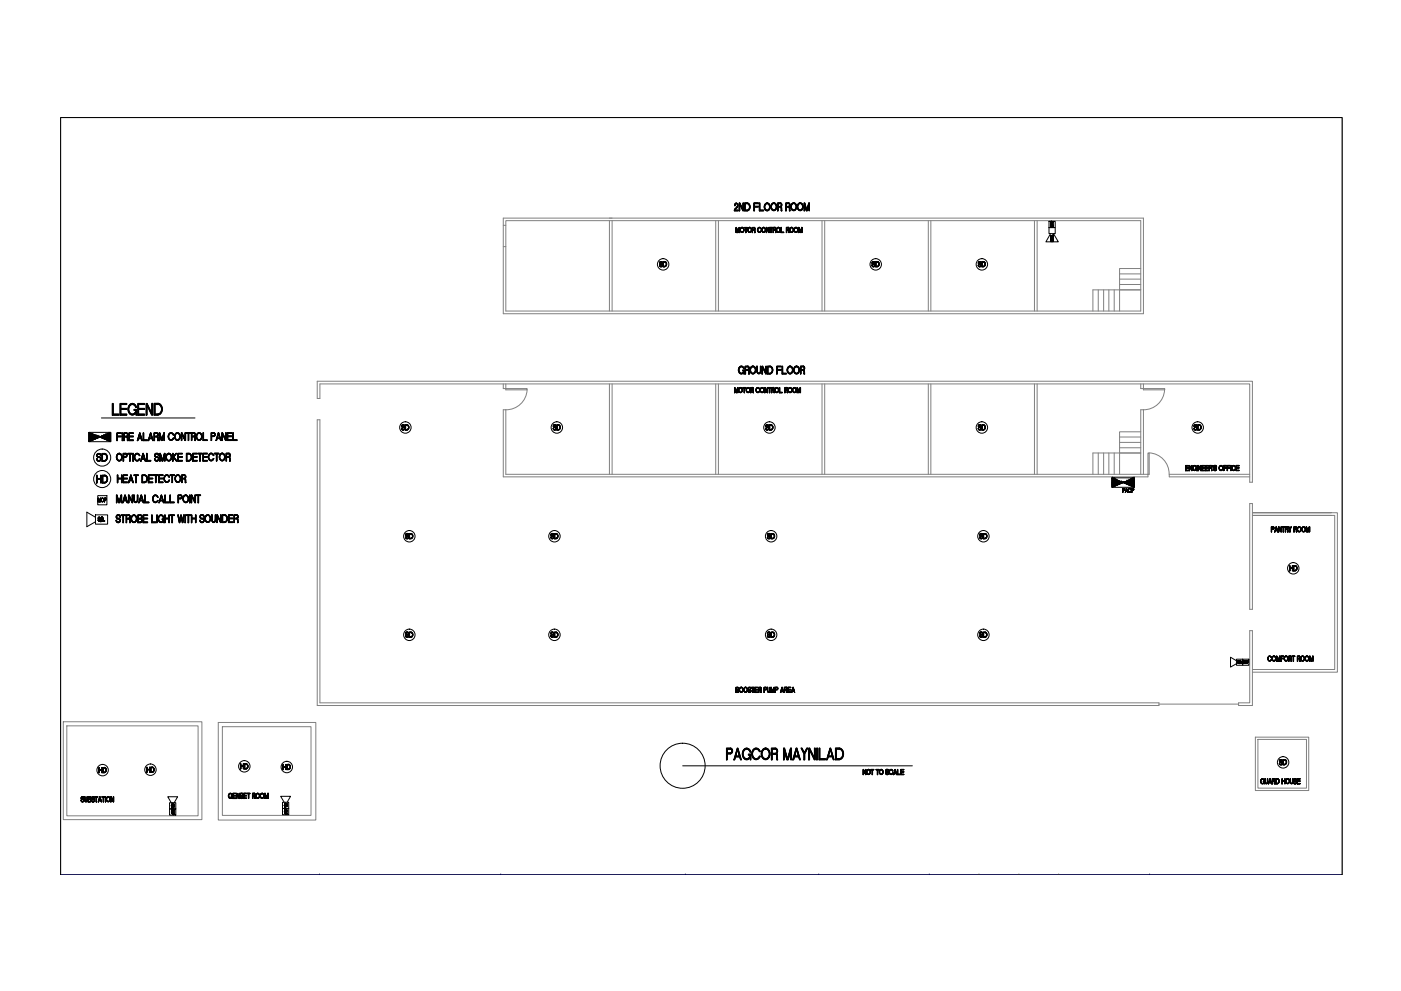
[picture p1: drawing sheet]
<svg xmlns="http://www.w3.org/2000/svg" width="420mm" height="297mm" viewBox="0 0 420 297" stroke-linecap="round" stroke-linejoin="round" font-family="sans-serif">
<!-- layer: 0 -->
<g fill="none" stroke="#808080" stroke-width=".3">
<path d="M150.9 65.4h192v28.6h-192zM150.9 67.5h.8M150.9 73.9h.8M151.7 66.1h190.4v27.1h-190.4zM182.8 66.1v27.1M183.6 66.1v27.1M214.6 66.1v27.1M215.4 66.1v27.1M246.5 66.1v27.1M247.3 66.1v27.1M278.4 66.1v27.1M279.2 66.1v27.1"/>
<path d="M310.2 66.1v27.1M311 66.1v27.1M329.4 86.9v6.3M331 86.9v6.3M332.5 86.9v6.3M334.2 86.9v6.3M335.8 82.1h6.3M335.8 83.7h6.3M335.8 85.3h6.3M342.1 80.5h-6.3v12.7M342.1 86.9h-14.3v6.3M95.1 114.3h280.5v30.2h-.8v-29.4h-278.9v4.3h-.8z"/>
<path d="M150.9 115.1v1.4h7.2v.4h-6.4v-1.8M158.1 116.8a6.3 6.3 0 0 1-6.4 6M182.8 115.1v27.1M183.6 115.1v27.1M214.6 115.1v27.1M215.4 115.1v27.1M246.5 115.1v27.1M247.3 115.1v27.1M278.4 115.1v27.1M279.2 115.1v27.1M310.2 115.1v27.1M311 115.1v27.1"/>
<path d="M342.1 115.1v1.4h7.2v.4h-6.4v-1.8M349.3 116.8a6.3 6.3 0 0 1-6.4 6M95.1 125.8h.8v84.9h251.7v.8h-252.5zM150.9 122.8h.8v19.4h192.9v-6.4h-.3v7.1h-193.4zM329.4 135.8v6.4M331 135.8v6.4M332.5 135.8v6.4M334.2 135.8v6.4M335.8 131h6.3M335.8 132.6h6.3M335.8 134.2h6.3M342.1 129.4h-6.3v12.8"/>
<path d="M342.1 135.8h-14.3v6.4M344.6 135.7a6.3 6.3 0 0 1 6 6.4M342.1 142.2v-19.4h.8v19.4M374.8 150.9h.8v31.7h-.8zM374.8 142.2h-24.1v.7h24.1M399.3 153.7h-23.7h25.5v47.8h-25.5M399.3 154.5h-23.7h24.7v46.2h-24.7M374.8 189h.8v22.5h-4.2v-.8h3.4zM19 216.3h41.6v29.4h-41.6zM20 217.6h39.4v26.9h-39.4zM65.5 216.5h29.2v29.3h-29.2zM66.7 217.8h26.6v26.6h-26.6z"/>
<path d="M347.6 211h23.8M376.5 221h16v16h-16zM377.2 221.6h14.6v14.6h-14.6zM18.2 262.2v-227h384.3v227M293.6 262.2h.1M305.6 262.2h.1M317.5 262.2h.1"/>
</g>
<g fill="none" stroke="#000" stroke-width=".3">
<path d="M18.2 35.2h384.3v227h-384.3zM197.8 79.5h.1M197.8 79.5l.3 .4M197.9 78.6l.2-.1-.2 .3 .2 .3zM198.1 78.4l-.3 .4 .3 .5-.3-.5 .3-.4-.3 .4 .3 .4M198.1 78.5l-.2 .3 .2 .3M198.1 79.8l-.2-.3 .2 .3M198.1 80h.2M198.1 79.1h.2M198.1 78.5h.2M198.1 79.2h.2M198.1 79.8h.2"/>
<path d="M198.1 79.9h.2M198.3 79.1l.3 .4-.3 .4 .3-.4-.3-.4 .3 .4-.3 .4 .3-.4-.3-.3M198.3 78.4l.3 .4-.3-.4M198.3 78.5l.2 .3-.2-.3M198.3 79.2l.3 .3-.3 .3M198.3 78.4h-.2h.2M198.6 78.8h.1M199 79.8v-1.3h.4h-.5v1.4h.5M199.3 78.4a.81 .81 0 0 1 .7 .8 .81 .81 0 0 1-.7 .7M199.3 78.4a.82 .82 0 0 1 .6 .8 .82 .82 0 0 1-.6 .7M199.3 78.4a.77 .77 0 0 1 .6 .8 .77 .77 0 0 1-.6 .7M199.3 78.5a.73 .73 0 0 1 .6 .7 .73 .73 0 0 1-.6 .7"/>
<path d="M199.4 78.4h-.5v1.6h.5M199.4 78.5h-.5v1.4v-1.4h.4a.69 .69 0 0 1 .5 .7 .69 .69 0 0 1-.5 .6M199.4 78.4h-.5v1.5h.5M220.3 61.5v-.3a.48 .48 0 0 1 .5-.3 .48 .48 0 0 1 .5 .3l-.1 .8M220.3 61.6h.2M220.3 61.6h.1M220.3 63.1h1M220.3 61.5l.2-.5 .4-.1 .4 .6-.2 .5M220.4 61.6h.1M220.4 61.5l.1-.4 .6-.1 .1 .5-.1 .5M220.4 62.6l-.2 .6h1.2v-.2h-1M220.4 62.7l-.2 .5"/>
<path d="M220.4 63h1v.2h-1.1M220.4 61.5l.1-.4 .4-.1 .3 .5-.1 .4M220.4 62.7l-.1 .4h1l-.9-.1M220.4 61.5l.2-.3 .3-.1 .3 .4-.1 .4M220.5 62.7l-.2 .3M220.8 68.2v1.5v-1.4l.4 1.4 .5-1.4 .1 1.4v-1.5M220.8 69.7v-1.5l.4 1.5M220.8 68.2l.5 1.5 .4-1.5-.4 1.5zM221.1 61.9l-.7 .8M221.2 62l-.8 1M221.7 60.8h.2l.9 2v-2h.2v2.4h-.2l-1-2v2h-.1zM221.7 60.8l1.2 2.2v-2.2v2.4l-1.1-2.1-.1 2.1z"/>
<path d="M221.7 60.9l1.2 2.2v-2.2v2.2l-1.1-2.2-.1 2.2zM221.8 69.7l-.1-1.5-.4 1.5 .4-1.3 .1 1.3v-1.5l-.5 1.5-.6-1.5v1.5l.2-1.2 .3 1.2 .5-1.2 .1 1.2v-1.5l-.5 1.4-.6-1.4v1.5l.1-1.3 .4 1.3M221.8 60.9v2.2M222.1 68.4a.67 .67 0 0 1 1.1 .5 .67 .67 0 0 1-1.1 .6l-.2-.6zM222.1 68.4a.63 .63 0 0 1 1 .5 .63 .63 0 0 1-1 .5l-.1-.5zM222.2 68.4a.59 .59 0 0 1 .9 .5 .59 .59 0 0 1-.9 .5l-.2-.5zM222.9 60.9v2.2M223.2 68.2h1l-.5 .1v1.4l-.1-1.4zM223.3 68.2h.8l-.4 .1v1.4v-1.4zM223.3 68.2h.8M223.3 63.2v-2.4l.7 .1h-.6v2.2h.7a1.18 1.18 0 0 0 .8-1.1 1.18 1.18 0 0 0-.8-1.1 1.19 1.19 0 0 1 .8 1.1 1.19 1.19 0 0 1-.8 1.2M223.4 63v-2h.6l-.6-.1v2.2h.7"/>
<path d="M223.7 68.2v1.5M224 60.8h-.7v2.4h.8M224 61.1h-.6v1.9h.7a1 1 0 0 0 .7-1 1 1 0 0 0-.7-.9M224.1 60.8a1.25 1.25 0 0 1 .9 1.2 1.25 1.25 0 0 1-.9 1.2M224.1 61a1.06 1.06 0 0 1 .8 1 1.06 1.06 0 0 1-.8 1 1.08 1.08 0 0 0 .7-1 1.08 1.08 0 0 0-.7-1zM224.4 68.4a.67 .67 0 0 1 1 .5 .67 .67 0 0 1-1 .6l-.2-.6zM224.4 68.4a.63 .63 0 0 1 1 .5 .63 .63 0 0 1-1 .5l-.1-.5zM224.5 68.4a.59 .59 0 0 1 .9 .5 .59 .59 0 0 1-.9 .5l-.2-.5zM225.6 68.2v1.5v-1.5h.6zM225.7 68.3l.6 .1v.4h-.6zM226.1 60.8h1.4v.3h-1.2v.7h1.2v.2l-1.2 .1v1.1h-.2zM226.1 68.1l.3 .3-.1 .5"/>
<path d="M226.1 68.2l.3 .3-.1 .4M226.1 68.2l.3 .3-.2 .4M226.1 68.2l.3 .4-.3 .3M226.1 68.3l.3 .3-.3 .3M226.1 68.9l.2 .2M226.2 69h-.5l-.1 .7 .1-.7 .5 .1M226.2 68.2h-.6l.1 1.5v-.8h.5M226.2 68.2h-.5v1.5M226.2 68.9h.1M226.2 68.3h-.5v.6h.5M226.2 60.9h1.2l-1.2 .1v.9h1.2l-1.2 .1v1.1zM226.2 61.9h1.2"/>
<path d="M226.2 68.9l.1 .2M226.3 69.6v.1M226.3 69.1l.1 .6M226.3 68.9l.1 .2M226.3 69.6l.2 .1M226.3 69.1v.6M226.4 69.6v.1M226.4 69.1v.6M227.2 68.9l.1 .5a.48 .48 0 0 0 .8 .1l.2-.3M227.2 68.9a.58 .58 0 0 0 .2 .6 .58 .58 0 0 0 .7 0l.2-.3M227.2 68.9a.54 .54 0 0 0 .3 .6 .54 .54 0 0 0 .6 0l.1-.3M227.3 68.9l.3 .6 .6-.3"/>
<path d="M227.4 60.9h-1.2v2.2M227.7 60.8h.2v2.2h1.1v.2h-1.3zM227.7 60.8l.2 2.2h1.1v.2h-1.3zM227.8 60.9v2.1l1.2 .1h-1.2zM227.8 60.9v2.2h1.2M228.2 68.6l-.6-.3-.3 .6M228.2 69.3h.1M228.3 68.6l-.4-.4a.63 .63 0 0 0-.7 .7M228.3 68.6l-.2-.3a.58 .58 0 0 0-.7 0 .58 .58 0 0 0-.2 .6M228.3 68.6a.71 .71 0 0 0-1.2 .1 .71 .71 0 0 0 .7 1l.5-.5M228.3 68.6l-.4-.4a.59 .59 0 0 0-.7 .7M228.6 68.4a.67 .67 0 0 1 1 .5 .67 .67 0 0 1-1 .6l-.2-.6z"/>
<path d="M228.6 68.4a.63 .63 0 0 1 1 .5 .63 .63 0 0 1-1 .5l-.2-.5zM228.6 68.4a.59 .59 0 0 1 .9 .5 .59 .59 0 0 1-.9 .5l-.1-.5zM229.5 61.2a.87 .87 0 0 1 1-.2 .87 .87 0 0 1 .4 1 .91 .91 0 0 1-.8 1.2 .91 .91 0 0 1-.9-1.2zM229.5 61.2a.82 .82 0 0 1 1-.2 .82 .82 0 0 1 .4 1 .86 .86 0 0 1-.8 1.1 .86 .86 0 0 1-.9-1.1zM229.5 61.2a.96 .96 0 0 1 1.3 .2 .96 .96 0 0 1-.1 1.4 .96 .96 0 0 1-1.4-.2 .96 .96 0 0 1 .2-1.4zM229.5 61a1.14 1.14 0 0 1 1.5 .7 1.14 1.14 0 0 1-.6 1.5 1.18 1.18 0 0 1-1.2-.8 1.18 1.18 0 0 1 .3-1.4zM229.6 61.3a.88 .88 0 0 1 1.2 .2 .88 .88 0 0 1-.2 1.2 .88 .88 0 0 1-1.2-.2 .88 .88 0 0 1 .2-1.2zM229.8 68.1l.8 1.4 .1-1.4v1.6l-.8-1.3-.1 1.3zM229.8 68.2l.8 1.4 .1-1.4v1.5l-.8-1.4-.1 1.4v-1.5l.8 1.5v-1.5v1.5l-.7-1.5-.1 1.5zM229.9 68.2v1.5M230.6 68.2v1.5M230.8 68.1h.9v.2h-.4v1.4l-.1-1.4h-.4z"/>
<path d="M230.8 68.2h.9l-.4 .1v1.4l-.1-1.4-.3-.1h.8l-.4 .1-.1 1.4v-1.4zM230.9 68.2h.8M231.3 68.2v1.5M231.4 61.1a.87 .87 0 0 1 1.1-.1 .87 .87 0 0 1 .4 1 .91 .91 0 0 1-.8 1.1 .91 .91 0 0 1-.9-1.1zM231.5 61.2a.82 .82 0 0 1 1-.2 .82 .82 0 0 1 .4 1 .86 .86 0 0 1-.8 1.1 .86 .86 0 0 1-.9-1.1zM231.5 61.2a.92 .92 0 0 1 1.3 .2 .92 .92 0 0 1-.2 1.3 .92 .92 0 0 1-1.3-.2 .92 .92 0 0 1 .2-1.3zM231.5 61a1.14 1.14 0 0 1 1.5 .6 1.14 1.14 0 0 1-.6 1.5 1.18 1.18 0 0 1-1.3-.7 1.18 1.18 0 0 1 .4-1.4zM231.6 61.3a.84 .84 0 0 1 1.1 .2 .84 .84 0 0 1-.1 1.1 .84 .84 0 0 1-1.2-.1 .84 .84 0 0 1 .2-1.2zM232.4 68.1l.3 .3-.1 .7M232.4 68.2l.2 .3-.1 .4M232.4 68.2l.2 .3-.2 .4M232.4 68.2l.2 .3-.2 .3"/>
<path d="M232.4 68.3l.2 .2-.2 .3M232.4 68.1h-.6v1.6l.2-.7h.4M232.4 68.3h-.4v.5h.4M232.4 68.2h-.5v1.5v-.8h.5M232.4 68.2h-.5v1.5l.1-.7h.4M232.4 68.2h-.5v1.5M232.4 68.3h-.5v.6h.5M232.4 68.9l.2 .2M232.4 69l.1 .1M232.6 69.6h.1M232.6 69.1v.5M232.6 69.1v.6"/>
<path d="M232.6 69.1l.1 .6M233 68.4a.67 .67 0 0 1 1 .5 .67 .67 0 0 1-1 .6l-.2-.6zM233 68.4a.63 .63 0 0 1 1 .5 .63 .63 0 0 1-1 .5l-.2-.5zM233 68.4a.59 .59 0 0 1 .9 .5 .59 .59 0 0 1-.9 .5l-.1-.5zM233.3 61.9l.9 .1 .1 .3M234 60.8l.5 .4-.2 .7 .1 1.1M234 60.8l.4 .5-.2 .6M234 60.9l.4 .5-.4 .5M234 61l.3 .4-.3 .5M234 61l.3 .4-.3 .4M234 61.1h-.6v.8h.6M234 60.8h-.8v2.4l.2-1.2h.7"/>
<path d="M234 60.9h-.7v2.2v-1.1h.8M234 60.9h-.7v2.2M234 61h-.7v.9M234 61h-.6v.9M234 61.9l-.7 .1M234.1 62l.2 .3M234.1 62l.1 .3M234.2 61.9l.2 .4M234.2 68.1l.1 1.5h.7v.1h-.8zM234.2 62l.2-.5v-.5l-.4-.2h-.8v2.4h.2v-1.1h.7l.1 .2M234.2 68.2v1.5h.8M234.2 62.3l.1 .7"/>
<path d="M234.3 62.3l.1 .9-.1-.2M234.3 62.3v.7M234.4 62.3l.1 .7M234.4 63v.2M234.5 63v.2l-.2-.2M235.7 61.9h.8l.3 .4M236.3 68.1l.3 .3v1.2M236.3 68.1l.3 .3v.7M236.3 68.2l.3 .3-.2 .4M236.3 68.2l.3 .3-.3 .4M236.3 68.2l.3 .3-.3 .3 .3-.3zM236.4 68.2h-.5v1.5v-.7h.5"/>
<path d="M236.4 68.2h-.5v1.5M236.4 68.3h-.5v.6h.5M236.4 68.3h-.5v.5M236.4 68.3l.1 .4-.6 .1M236.4 68.9l.2 .2M236.4 68.9l.1 .2M236.4 69l.1 .1M236.4 68.9h-.5v.8v-1.5l.5-.1h-.6v1.6l.1-.7h.5M236.5 60.8l.4 .4v1.1M236.5 60.8l.4 .5-.3 .6 .2 .4M236.5 60.9l.4 .5-.4 .5 .3-.5-.3-.5M236.5 61l.3 .4-.3 .5"/>
<path d="M236.5 61l.3 .4-.3 .4M236.5 61.1h-.7l.1 .8h.6M236.5 60.8h-.8v2.4l.1-1.2h.7M236.5 60.9h-.8v2.2l.1-1.1h.7M236.5 60.9h-.8v2.2M236.5 61h-.7v.9v-.9h.7M236.5 62l.2 .3M236.5 69.1v.5M236.6 69.6v.1M236.6 69.1l.1 .5M236.6 69.6h.1M236.7 69.6v.1l-.2-.1"/>
<path d="M236.7 62.3l.1 .7M236.7 63l.3 .2M236.7 62.3v.7M236.8 62.3l.1 .7M236.8 63l.1 .2M236.8 62.3v.7M236.8 62.3v-1.3l-.3-.2h-.9v2.4h.3v-1.1h.6l.2 .2M236.9 63v.2M236.9 62.3v.9M237 68.4a.67 .67 0 0 1 1 .5 .67 .67 0 0 1-1 .6l-.2-.6zM237 68.4a.63 .63 0 0 1 1 .5 .63 .63 0 0 1-1 .5l-.2-.5zM237 68.4a.59 .59 0 0 1 .9 .5 .59 .59 0 0 1-.9 .5l-.1-.5z"/>
<path d="M237.4 61.1a.87 .87 0 0 1 1.1-.1 .87 .87 0 0 1 .4 1 .91 .91 0 0 1-.9 1.1 .91 .91 0 0 1-.8-1.1zM237.4 61.2a.82 .82 0 0 1 1.1-.2 .82 .82 0 0 1 .4 1 .86 .86 0 0 1-.9 1.1 .86 .86 0 0 1-.8-1.1zM237.5 61.2a.92 .92 0 0 1 1.3 .2 .92 .92 0 0 1-.2 1.3 .92 .92 0 0 1-1.3-.2 .92 .92 0 0 1 .2-1.3zM237.5 61a1.14 1.14 0 0 1 1.5 .6 1.14 1.14 0 0 1-.7 1.5 1.18 1.18 0 0 1-1.2-.7 1.18 1.18 0 0 1 .4-1.4zM237.5 61.3a.84 .84 0 0 1 1.2 .2 .84 .84 0 0 1-.2 1.1 .84 .84 0 0 1-1.1-.1 .84 .84 0 0 1 .1-1.2zM238.3 68.4a.67 .67 0 0 1 1 .5 .67 .67 0 0 1-1 .6l-.2-.6zM238.3 68.4a.63 .63 0 0 1 1 .5 .63 .63 0 0 1-1 .5l-.2-.5zM238.3 68.4a.59 .59 0 0 1 .9 .5 .59 .59 0 0 1-.9 .5l-.1-.5zM239.4 61.1a.87 .87 0 0 1 1-.1 .87 .87 0 0 1 .4 1 .91 .91 0 0 1-.8 1.1 .91 .91 0 0 1-.9-1.1zM239.4 61.2a.82 .82 0 0 1 1-.2 .82 .82 0 0 1 .4 1 .86 .86 0 0 1-.8 1.1 .86 .86 0 0 1-.8-1.1zM239.4 61.2a.92 .92 0 0 1 1.3 .2 .92 .92 0 0 1-.2 1.3 .92 .92 0 0 1-1.3-.2 .92 .92 0 0 1 .2-1.3zM239.4 61a1.14 1.14 0 0 1 1.6 .6 1.14 1.14 0 0 1-.7 1.5 1.18 1.18 0 0 1-1.2-.7 1.18 1.18 0 0 1 .3-1.4z"/>
<path d="M239.5 61.3a.84 .84 0 0 1 1.2 .2 .84 .84 0 0 1-.2 1.1 .84 .84 0 0 1-1.2-.1 .84 .84 0 0 1 .2-1.2zM239.5 68.1l.5 1.5 .6-1.5v1.6l-.2-1.2-.3 1.2-.5-1.2-.1 1.2zM239.5 69.7l.1-1.5 .4 1.5-.4-1.3-.1 1.3v-1.5l.5 1.5 .6-1.5v1.5l-.1-1.3-.4 1.3 .4-1.5v1.5M239.6 68.2l.4 1.5 .5-1.5-.5 1.5zM240.5 68.2v1.5v-1.4l-.4 1.4-.5-1.4-.1 1.4v-1.5M241.1 60.8h.3l.5 2.2 .6-2.2h.3v2.4h-.2v-1.8l-.5 1.8h-.3l-.5-1.8v1.8h-.2zM241.2 60.9v2.2l.1-2.1 .6 2.2h.1l.6-2.2 .1 2.1v-2.2M241.2 63.1l.1-2.2 .6 2.2M241.3 60.9l.6 2.2 .7-2.2-.6 2.2zM241.8 63.2l-.5-2-.1 2v-2.4l.7 2.3 .8-2.3 .1 2.4-.2-2-.5 2M242.7 63.1l-.1-2.2-.6 2.2M261.5 79.5h.1"/>
<path d="M261.5 79.5l.2 .4h.4M261.5 79.5l.3 .4M261.6 79.5l.2 .3M261.8 78.4l-.3 .4 .3 .5M261.8 78.4l-.3 .4 .3 .4M261.8 78.5l-.3 .3 .2 .3 .6 .2-.2 .5M261.8 78.5l-.2 .3 .2 .3M261.8 78.4h.4l.2 .4-.3-.4M261.8 79.2l.4 .1-.1 .5M261.8 80h.3M261.8 79.1h.3M261.8 78.5h.3"/>
<path d="M261.8 79.8h.3M261.8 78.4h.3M262.1 79.1l.3 .4-.3 .4M262.1 78.5l.3 .3M262.1 78.5l.2 .3M262.3 78.8h.1M262.3 78.8l-.1-.3h-.5l-.1 .5 .2 .1M262.6 79.9h.5M263.1 78.4a.77 .77 0 0 1 .6 .8 .77 .77 0 0 1-.6 .7M263.1 78.5a.73 .73 0 0 1 .5 .7 .73 .73 0 0 1-.5 .7M263.1 79.8a.69 .69 0 0 0 .5-.6 .69 .69 0 0 0-.5-.7h-.4v1.4M263.1 79.9a.81 .81 0 0 0 .6-.7 .81 .81 0 0 0-.6-.8h-.5v1.6h.5"/>
<path d="M263.1 78.5h-.4v1.3h.4M263.1 78.5h-.4v1.4h.4M263.1 78.5h-.5v1.4M293.4 79.5h.1M293.4 79.5l.3 .4M293.5 79.5l.2 .3M293.5 79.5l.2 .3zM293.5 78.6l.2-.1-.2 .3 .2 .3zM293.7 78.4l-.3 .4 .3 .5-.3-.5 .3-.4-.3 .4 .3 .4M293.7 78.5l-.2 .3 .2 .3M293.7 78.5h.3l.1 .3-.4-.3M293.7 78.4h.4l.1 .4-.1-.3z"/>
<path d="M293.7 79.2l.4 .3-.2 .3M293.7 79.2l.4 .1-.2 .5M293.7 80h.2M293.7 79.1h.2M293.7 79.8h.2M293.7 79.9h.2M293.9 79.1l.3 .4-.3 .4M294.1 78.8h.2M294.2 78.8h.1M294.5 79.9h.5M294.9 78.4a.81 .81 0 0 1 .6 .8 .81 .81 0 0 1-.6 .7M294.9 78.4a.82 .82 0 0 1 .6 .8 .82 .82 0 0 1-.6 .7"/>
<path d="M294.9 78.4a.77 .77 0 0 1 .6 .8 .77 .77 0 0 1-.6 .7M294.9 78.5a.73 .73 0 0 1 .6 .7 .73 .73 0 0 1-.6 .7M294.9 79.8a.69 .69 0 0 0 .5-.8 .69 .69 0 0 0-.9-.5v1.4M295 78.4h-.6v1.6h.6M295 78.5h-.4v1.3h.4M295 78.5h-.5v1.4h.5M295 78.5h-.5v1.4M314.6 66.4h1.9v1.8h-1.9zM314.6 68.2h1.9v1.8h-1.9zM315.1 66.8h.3M315.1 72.1l.4-.1-.4 .1M315.1 67.1h.3"/>
<path d="M315.1 70l-1.4 2.5h3.7l-1.5-2.5M315.1 72.1h.4M315.1 67.5h.8l-.6 .1 .6 .1-.6 .3 .6 .1h-.8l.7-.3zM315.1 68h.8h-.7l.7-.2-.8 .2h.7M315.1 67.5h.8l-.8 .1 .8 .2-.8 .2h.8M315.1 67.6l.8 .2-.8 .2 .8-.2zM315.1 67.2v.2h.8h-.4v-.2v.2l.4 .1h-.8zM315.1 67.2v.2h.8h-.5v-.2M315.1 72.1v.3h.8v-.2M315.1 72.2v.2h.8v-.2M315.1 71.4l.1 .4h.2v-.4l.1 .4h.3l.1-.4v.5h-.8zM315.1 71.3h.7l.1-.4v.4z"/>
<path d="M315.1 66.6v.2M315.1 72.1h.3M315.1 67.2v.2h.3v-.2M315.1 67.2v.2h.3M315.1 67.2v.2h.7M315.1 72.2v.2h.3h-.3zM315.1 72.2v.2h.3v-.2M315.1 71.5v.4h.8v-.5l-.1 .5h-.3v-.5l-.1 .5h-.3v-.5v.5h.8v-.5l-.1 .5h-.3v-.5l-.1 .5h-.3v-.5v.5h.8v-.4M315.2 67.2l.2 .2M315.2 66.6v.2M315.3 66.5l-.2 .1M315.3 66.5v.1"/>
<path d="M315.3 66.6h.1M315.3 66.5h.1M315.4 67.2v.2M315.4 66.6l.4-.1 .1 .3M315.4 66.6v.2M315.4 71.5v.4M315.4 72.2v.2M315.4 66.6h.4M315.4 72.1h.4M315.5 72.2v.2h.3v-.2M315.5 72.2v.2M315.5 72.1h.3"/>
<path d="M315.6 66.9l.2-.1zM315.7 66.9h-.1M315.7 66.9h.1M315.8 66.6h-.3v.2M315.8 67.6h-.7l.8 .1-.7-.1 .7-.1h-.8l.7 .3-.7 .2h.8M315.8 72.2v.2h-.3M315.8 66.6v.2M315.8 72.1l-.4-.1 .5 .1M315.9 70.9v.4h-.8h.7v-.4l.1 .4h-.8h.7v-.4l.1 .4h-.8M315.9 70.4v.4h-.8h.7l.1-.4v.4h-.8h.7v-.4l.1 .4h-.8h.7v-.4l.1 .4h-.8M315.9 66.8l-.3 .1M220.3 116.1l.5 1.5 .5-1.5v1.6l-.1-1.2-.3 1.2-.5-1.2-.1 1.2z"/>
<path d="M220.3 116.2v1.5l.1-1.4 .3 1.4 .5-1.4 .1 1.4v-1.5M220.3 117.7v-1.5l.5 1.5 .5-1.5v1.5M220.4 116.2l.4 1.5 .4-1.5-.4 1.5zM220.7 117.7l-.3-1.3-.1 1.3v-1.5l.5 1.5 .5-1.5v1.5l-.1-1.3-.3 1.3M221.6 116.4a.67 .67 0 0 1 1.1 .5 .67 .67 0 0 1-1.1 .6l-.1-.6zM221.7 116.4a.63 .63 0 0 1 .9 .5 .63 .63 0 0 1-.9 .5l-.2-.5zM222.7 111h.5v1.1l-.2-1h-.3zM222.7 111h.5v1.1l-.1-1zM222.8 116.1h.9v.2h-.4v1.4l-.1-1.4h-.4zM222.8 111.1h.3v.6v-.6M222.8 116.2h.9l-.4 .1v1.4l-.1-1.4-.4-.1h.9l-.5 .1v1.4v-1.4zM222.9 116.2h.7"/>
<path d="M223 111.4l-.3-.5h.5v1.3l-.2-.5M223 111.4a.7 .7 0 0 1-.9 .4 .7 .7 0 0 1-.4-.9 .69 .69 0 0 1 .5-.9 .69 .69 0 0 1 .8 .5 .73 .73 0 0 0-.9-.6 .73 .73 0 0 0-.5 1 .74 .74 0 0 0 .4 .9 .74 .74 0 0 0 1-.4M223 111.4a.79 .79 0 0 1-1 .5 .79 .79 0 0 1-.5-1.1 .76 .76 0 0 1 .6-.9 .76 .76 0 0 1 .9 .6h.2a.94 .94 0 0 0-1.2-.7 .94 .94 0 0 0-.6 1.3l.1 .3a.81 .81 0 0 0 .7 .7 .81 .81 0 0 0 .8-.4M223.1 110.5a.86 .86 0 0 0-1.2-.6 .86 .86 0 0 0-.4 1.3l.3 .5a.71 .71 0 0 0 1.2-.2M223.1 110.5a.81 .81 0 0 0-.9-.7 .81 .81 0 0 0-.7 1 .85 .85 0 0 0 .4 1.1 .85 .85 0 0 0 1.1-.3M223.1 110.5a.84 .84 0 0 0-.9-.7 .84 .84 0 0 0-.7 .9 .89 .89 0 0 0 .3 1.2 .89 .89 0 0 0 1.2-.3M223.2 116.2v1.5M223.5 110.9h.8M223.6 110.8h.7M223.9 116.4a.67 .67 0 0 1 1.1 .5 .67 .67 0 0 1-1.1 .6l-.2-.6zM224 116.4a.63 .63 0 0 1 .9 .5 .63 .63 0 0 1-.9 .5l-.2-.5zM224.2 109.7l.5 .5-.1 1"/>
<path d="M224.2 109.7l.5 .5-.2 .7 .1 .3M224.2 109.8l.4 .4-.2 .7 .2 .3M224.2 109.8l.4 .6-.4 .5 .3 .2 .1 .9v-.7M224.2 109.9l.3 .2v.5l-.3 .2 .3-.2-.1-.6-.8-.1v.9M224.3 109.7h-.9v2.4M224.3 109.8h-.8v2.2l.1-1.1 .7 .1h-.7l-.2 1.1M224.3 111l.2 .2zM224.3 111l.2 .2M224.3 110.8l.2-.2-.1-.6h-.8v.8M224.3 111h-.7v1.1h-.2M224.3 110h-.7v.8h.7M224.3 110.9h.1"/>
<path d="M224.5 111.3v.7M224.5 111.3l.1 .8M224.5 112.1h.1M224.6 112.1h.1M224.6 111.3l.1 .8M224.7 112.1l-.1-.2v.2M224.7 111.3v.7M225.2 110.1a.87 .87 0 0 1 1.1-.2 .87 .87 0 0 1 .4 1 .91 .91 0 0 1-.9 1.2 .91 .91 0 0 1-.9-1.2zM225.2 116.9h.5M225.2 110.1a.82 .82 0 0 1 1-.2 .82 .82 0 0 1 .4 1 .86 .86 0 0 1-.8 1.1 .86 .86 0 0 1-.8-1.1zM225.2 110.1a.96 .96 0 0 1 1.4 .2 .96 .96 0 0 1-.2 1.4 .96 .96 0 0 1-1.4-.2 .96 .96 0 0 1 .2-1.4zM225.2 117l-.1 .7"/>
<path d="M225.2 110.2a.92 .92 0 0 1 1.3 .2 .92 .92 0 0 1-.1 1.2 .92 .92 0 0 1-1.3-.1 .92 .92 0 0 1 .1-1.3zM225.3 109.9a1.14 1.14 0 0 1 1.5 .7 1.14 1.14 0 0 1-.7 1.5 1.18 1.18 0 0 1-1.2-.8 1.18 1.18 0 0 1 .4-1.4zM225.3 110.2a.88 .88 0 0 1 1.2 .2 .88 .88 0 0 1-.2 1.2 .88 .88 0 0 1-1.2-.2 .88 .88 0 0 1 .2-1.2zM225.3 110.2a.84 .84 0 0 1 1.2 .2 .84 .84 0 0 1-.2 1.2 .84 .84 0 0 1-1.2-.2 .84 .84 0 0 1 .2-1.2zM225.7 116.1l.3 .3-.1 .5M225.7 116.2l.2 .3v.6M225.7 116.2l.2 .3-.2 .4M225.7 116.3l.2 .2-.2 .3M225.7 116.9l.1 .2-.1-.2M225.7 116.9l.2 .2M225.7 117l.1 .1M225.7 116.3h-.5v.6"/>
<path d="M225.7 116.2h-.6v1.5M225.7 117h-.5l-.1 .7M225.7 116.2h-.5v1.5M225.7 116.9h.1M225.7 116.3h-.5v.6h.5M225.8 117.2l.1 .4M225.8 117.6v.1M225.8 116.9l.1 .2M225.8 116.9l.1-.6-.8-.2v1.6M225.9 117.6l.1 .1M225.9 117.2v.5M225.9 117.6l.1 .2"/>
<path d="M226.7 116.9l.1 .5a.48 .48 0 0 0 .8 .1l.2-.3M226.7 116.9a.58 .58 0 0 0 .3 .6 .58 .58 0 0 0 .6 0l.2-.3M226.8 116.9a.54 .54 0 0 0 .2 .6 .54 .54 0 0 0 .6 0l.2-.3M227 111.3v-1.6h.1v1.6M227 116.3l.4-.1 .4 .4-.4-.4a.63 .63 0 0 0-.7 .7zM227 111.3v-1.5l.1 1.5M227 109.8l.1 1.5M227.1 111.2l.3 .6h.4l.2-.5v-1.6h.2v1.6M227.7 116.6l-.1-.2a.58 .58 0 0 0-.8 .3 .58 .58 0 0 0 .3 .7 .58 .58 0 0 0 .7-.2 .71 .71 0 0 1-1.2-.1 .71 .71 0 0 1 .8-1l.4 .5M227.7 116.6h.2M228.1 111.2l-.5 .7-.5-.7M228.1 111.3v-1.5l.1 1.5"/>
<path d="M228.1 111.2a.55 .55 0 0 1-.5 .7 .55 .55 0 0 1-.6-.7M228.1 111.3v-1.5v1.5M228.1 116.4a.67 .67 0 0 1 1.1 .5 .67 .67 0 0 1-1.1 .6l-.2-.6zM228.1 116.4a.63 .63 0 0 1 1 .5 .63 .63 0 0 1-1 .5l-.1-.5zM228.1 111.2a.59 .59 0 0 1-.5 .8 .59 .59 0 0 1-.6-.8M228.1 109.9v1.4M228.2 111.2a.64 .64 0 0 1-.6 .9 .64 .64 0 0 1-.6-.9M228.2 111.2a.63 .63 0 0 1-.6 .8 .63 .63 0 0 1-.6-.8M228.5 109.7h.2l1 2v-2h.1v2.4h-.2l-.9-2v2h-.2zM228.5 109.8l1.2 2.1 .1-2.1v2.3l-1.1-2.1-.2 2.1zM228.6 109.8l1.1 2.2 .1-2.2v2.2l-1.1-2.2-.1 2.2zM228.6 109.8v2.2"/>
<path d="M229.3 116.1l.8 1.4 .1-1.4v1.6l-.7-1.3-.2 1.3zM229.4 116.2l.7 1.4 .1-1.4v1.5l-.7-1.4-.1 1.4v-1.5l.7 1.5 .1-1.5v1.5l-.8-1.5v1.5zM229.4 116.2v1.5M229.8 109.9v2.1M230.2 116.2v1.5M230.3 111.9h.6M230.3 116.1h.9v.2h-.3v1.4l-.2-1.4h-.4zM230.3 116.2h.9l-.3 .1v1.4l-.1-1.4-.4-.1h.8l-.4 .1v1.4v-1.4zM230.4 116.2h.8M230.8 116.2v1.5M230.9 109.7a1.25 1.25 0 0 1 .9 1.2 1.25 1.25 0 0 1-.9 1.2 1.24 1.24 0 0 0 .8-1.2 1.24 1.24 0 0 0-.8-1.2 1.2 1.2 0 0 1 .8 1.2 1.2 1.2 0 0 1-.8 1.1 1.15 1.15 0 0 0 .8-1.1 1.15 1.15 0 0 0-.8-1.1 1.11 1.11 0 0 1 .8 1.1 1.11 1.11 0 0 1-.8 1 1.07 1.07 0 0 0 .7-1 1.07 1.07 0 0 0-.7-1M230.9 110a1 1 0 0 1 .7 .9 1 1 0 0 1-.7 1"/>
<path d="M230.9 109.7h-.8v2.4h.8M230.9 110h-.6v1.9M230.9 109.9h-.6v2M230.9 109.9h-.7v2.1M230.9 109.8h-.7v2.2h.7M231.9 116.1l.3 .3-.1 .5M231.9 116.2l.3 .3-.2 .4M231.9 116.2l.3 .3-.3 .4M231.9 116.2l.2 .3-.2 .4M231.9 116.3l.2 .2-.2 .3M231.9 116.3h-.4v.6M231.9 116.2h-.5v1.5"/>
<path d="M231.9 116.2h-.5v1.5l.1-.7h.5M231.9 116.2h-.4v1.5M231.9 116.3h-.4v.6h.4M231.9 116.9l.2 .2M231.9 117l.1 .1M232 117h-.5l-.1 .7M232 116.9h-.5l-.1 .8M232 116.9h-.5M232 116.9l.1 .2M232.1 116.9v-.6l-.7-.2v1.6M232.1 117.6l.2 .1M232.1 116.9l.1 .2-.1-.2"/>
<path d="M232.2 117.2l-.1 .4M232.2 117.6v.1M232.5 116.4a.67 .67 0 0 1 1.1 .5 .67 .67 0 0 1-1.1 .6l-.2-.6zM232.5 116.4a.63 .63 0 0 1 1 .5 .63 .63 0 0 1-1 .5l-.1-.5zM232.9 109.7h1.4v.3h-1.2v.7h1.2v.3h-1.2v1.1h-.2zM233 109.8h1.2l-1.1 .1v.9h1.1l-1.1 .1v1.1zM233 110.8h1.2M233.7 116.1l.2 1.5h.7v.1h-.9zM233.7 116.2l.1 1.4 .8 .1h-.9zM233.8 116.2v1.5h.7M234.2 109.8h-1.2v2.2M234.5 109.7h.2l.1 2.2h1.1v.2h-1.4z"/>
<path d="M234.6 109.8l.1 2.1h1.2v.2h-1.3zM234.6 109.8l.1 2.1 1.1 .1h-1.2zM234.6 109.8v2.2h1.2M235.4 116.9h.5M235.9 116.1l.3 .3-.1 .5M235.9 116.2l.3 .3-.2 .4M235.9 116.2l.3 .3-.3 .4M235.9 116.3l.2 .2-.2 .3M235.9 116.9l.2 .2M235.9 117l.1 .1M235.9 116.3h-.4v.5h.4M235.9 116.2h-.5v1.5v-.8h.5"/>
<path d="M235.9 116.2h-.5v1.5l.1-.7h.4M235.9 116.2h-.5v1.5M235.9 116.9h.1M235.9 116.3h-.5v.6h.5M235.9 116.3h-.4v.6M236 116.9l.1 .2M236.1 117.6l.1 .1M236.1 116.9v.2v-.2M236.1 116.9l.1-.6-.9-.2v1.6l.2-.7h.4M236.1 117.2v.4M236.3 110.1a.87 .87 0 0 1 1.1-.2 .87 .87 0 0 1 .4 1 .91 .91 0 0 1-.9 1.2 .91 .91 0 0 1-.8-1.2zM236.3 110.1a.82 .82 0 0 1 1.1-.2 .82 .82 0 0 1 .4 1 .86 .86 0 0 1-.9 1.1 .86 .86 0 0 1-.8-1.1z"/>
<path d="M236.3 110.1a.96 .96 0 0 1 1.4 .2 .96 .96 0 0 1-.2 1.4 .96 .96 0 0 1-1.3-.2 .96 .96 0 0 1 .1-1.4zM236.4 110.2a.92 .92 0 0 1 1.3 .2 .92 .92 0 0 1-.2 1.2 .92 .92 0 0 1-1.3-.1 .92 .92 0 0 1 .2-1.3zM236.4 109.9a1.14 1.14 0 0 1 1.5 .7 1.14 1.14 0 0 1-.7 1.5 1.18 1.18 0 0 1-1.2-.8 1.18 1.18 0 0 1 .4-1.4zM236.4 110.2a.88 .88 0 0 1 1.2 .2 .88 .88 0 0 1-.1 1.2 .88 .88 0 0 1-1.3-.2 .88 .88 0 0 1 .2-1.2zM236.4 110.2a.84 .84 0 0 1 1.2 .2 .84 .84 0 0 1-.2 1.2 .84 .84 0 0 1-1.1-.2 .84 .84 0 0 1 .1-1.2zM236.5 116.4a.67 .67 0 0 1 1 .5 .67 .67 0 0 1-1 .6l-.2-.6zM236.5 116.4a.63 .63 0 0 1 1 .5 .63 .63 0 0 1-1 .5l-.1-.5zM237.8 116.4a.67 .67 0 0 1 1.1 .5 .67 .67 0 0 1-1.1 .6l-.2-.6zM237.8 116.4a.63 .63 0 0 1 1 .5 .63 .63 0 0 1-1 .5l-.1-.5zM238.3 110.1a.87 .87 0 0 1 1-.2 .87 .87 0 0 1 .4 1 .91 .91 0 0 1-.8 1.2 .91 .91 0 0 1-.9-1.2zM238.3 110.1a.82 .82 0 0 1 1-.2 .82 .82 0 0 1 .4 1 .86 .86 0 0 1-.8 1.1 .86 .86 0 0 1-.8-1.1zM238.3 110.1a.96 .96 0 0 1 1.3 .2 .96 .96 0 0 1-.1 1.4 .96 .96 0 0 1-1.4-.2 .96 .96 0 0 1 .2-1.4z"/>
<path d="M238.3 110.2a.92 .92 0 0 1 1.3 .2 .92 .92 0 0 1-.2 1.2 .92 .92 0 0 1-1.3-.1 .92 .92 0 0 1 .2-1.3zM238.3 109.9a1.14 1.14 0 0 1 1.6 .7 1.14 1.14 0 0 1-.7 1.5 1.18 1.18 0 0 1-1.2-.8 1.18 1.18 0 0 1 .3-1.4zM238.4 110.2a.88 .88 0 0 1 1.2 .2 .88 .88 0 0 1-.2 1.2 .88 .88 0 0 1-1.2-.2 .88 .88 0 0 1 .2-1.2zM238.4 110.2a.84 .84 0 0 1 1.2 .2 .84 .84 0 0 1-.2 1.2 .84 .84 0 0 1-1.2-.2 .84 .84 0 0 1 .2-1.2zM239 116.1l.6 1.5 .5-1.5v1.6l-.1-1.2-.3 1.2h-.2l-.3-1.2-.2 1.2zM239.1 116.2v1.5v-1.4l.4 1.4 .5-1.4v1.4v-1.5M239.1 117.7v-1.5l.4 1.5M239.1 116.2l.5 1.5 .4-1.5-.4 1.5zM239.5 117.7l-.4-1.3-.1 1.3v-1.5l.6 1.5 .5-1.5v1.5l-.1-1.3-.3 1.3M239.6 117.7l.4-1.5v1.5M240.1 110.9h.8M240.2 110h.8l.1 .6-.9 .2z"/>
<path d="M240.9 109.7l.4 .5-.2 .7 .2-.7-.4-.5M240.9 109.8l.4 .4-.3 .7M240.9 109.8l.4 .6-.4 .5 .2 .3M240.9 109.9l.3 .5-.3 .4M240.9 110.8l.3-.4-.3-.5h-.7v.9M240.9 109.7h-.9v2.4M240.9 109.8h-.8v2.2l.1-1.1 .7 .1h-.7l-.1 1.1M240.9 109.8h-.8v2.2M240.9 109.9h-.7v.9h.7M240.9 110.8l.3 .4M240.9 111l.2 .2M240.9 111h-.7v1.1h-.2"/>
<path d="M241 110.8l.2 .4M241.1 111.2v.7M241.1 111.9l.3 .2M241.1 111.2l.1 .7M241.2 111.9v.2l-.1-.2M241.2 111.2l.1 .7M241.2 111.2v.7M241.3 111.9v.2l-.1-.2M241.3 111.2l-.1-.4v.4M26.7 129.7l.2 .1v2.1M26.7 129.8a.47 .47 0 0 1 .4 .2 .47 .47 0 0 1-.1 .5v1.4M26.7 129.9a.46 .46 0 0 1 .6 .1 .46 .46 0 0 1-.1 .6v1.3"/>
<path d="M26.7 129.9a.54 .54 0 0 1 .7 .1 .54 .54 0 0 1 0 .7v1.2M26.7 130h.1a.54 .54 0 0 1 .6 0 .54 .54 0 0 1 .2 .6v1.3M26.7 130.1h.3a.49 .49 0 0 1 .7 0 .49 .49 0 0 1 .1 .6v1.2M26.7 130.2h.5a.57 .57 0 0 1 .8 0 .57 .57 0 0 1 0 .8v.8M26.7 130.3h.7a.57 .57 0 0 1 .7 0 .57 .57 0 0 1 .1 .7v.7M26.7 130.4h1.7M26.7 130.4h1.1a.59 .59 0 0 1 .7 .1 .59 .59 0 0 1 .2 .6v.4M26.7 130.5h2.1M26.7 130.6h2.3l-.1 .9M26.7 130.7h2.5l.1 .6M26.7 130.8h2.7M26.7 130.9h2.9l-.1 .3"/>
<path d="M26.7 131h3.2M26.7 131h3.1M26.7 131.3h2.5M26.7 131.5h1.9M26.7 131.8h1.4M26.7 129.6v1.4a.54 .54 0 0 0 0 .7 .54 .54 0 0 0 .6 .2 .49 .49 0 0 0 .6-.1 .49 .49 0 0 0 0-.7v-1M26.7 132.2h.4M26.7 129.6h6.5v2.8h-6.5zM26.7 129.6l6.5 2.8M26.8 132.3h.1M26.8 129.6v2.3M26.8 131.9v.4"/>
<path d="M26.9 131.9v.4h-.2M26.9 132.3h.1M26.9 129.7v2.2M26.9 131.9v.3M27 131.9v.3M27.1 132.2h.1M27.1 129.8v2.1M27.1 131.9v.2M27.2 132.2h.1M27.2 131.9v.2M27.3 131.9v.2h-.6M27.3 129.9v2"/>
<path d="M27.4 132.1h.1M27.4 129.9v2M27.4 131.9v.2M27.4 131.9l-.7 .2M27.5 132h.1M27.5 130v1.9M27.5 131.9v.1M27.6 131.9v.1M27.7 131.9h.1M27.7 130.1v1.8M27.8 131.9h.1M28 130.1v1.7"/>
<path d="M28.1 130.2v1.6M28.3 130.3v.5a.59 .59 0 0 1 0 .7 .59 .59 0 0 1-.7 .2h-.9M28.4 130.4v1.3M28.5 130.4v.3a.6 .6 0 0 1 0 .7 .6 .6 0 0 1-.7 .2h-1.1M28.6 130.4v1.2M28.7 131.5h.1M28.8 130.5v1M28.8 130.5l.1 1h-2.2M29 137.6a.63 .63 0 0 0 .8 .6M29 137.6l.5 .6M29 137.6h.1M29 130.6h.1"/>
<path d="M29 130.6v.8M29.1 137.6l.2 .4 .5 .1M29.1 137.6l.4 .5M29.1 137.6h.1M29.1 130.6v.8h-2.4M29.1 137.6l.4 .4M29.1 137.6l-.1-.1 .1 .4 .4 .2M29.2 130.7v.6M29.3 131.3h.1M29.4 130.7v.5M29.4 130.8h.1M29.4 130.8l.1 .4h-2.8"/>
<path d="M29.5 135.9a.64 .64 0 0 0-.5 .8 .64 .64 0 0 0 .8 .4M29.5 135.9a.59 .59 0 0 0-.5 .6 .59 .59 0 0 0 .5 .6M29.5 135.9l-.4 .6 .4 .6M29.5 136l-.4 .5 .4 .5M29.5 136.1l-.4 .4 .4 .5M29.5 136.1l-.3 .6 .6 .2M29.5 136h.3M29.5 138.1h.3M29.5 135.9h.3l-.3 .1M29.5 136.1h.3M29.5 138h.3M29.5 137h.3"/>
<path d="M29.6 130.9h.1M29.6 130.9v.2h-2.9M29.7 131.1h.1M29.7 130.9v.2M29.8 130.9v.2M29.8 136.9a.69 .69 0 0 1 .5 .7 .69 .69 0 0 1-.5 .6M29.8 137a.63 .63 0 0 1 .5 .6 .63 .63 0 0 1-.5 .6 .65 .65 0 0 0 .4-.6 .65 .65 0 0 0-.4-.6zM29.8 137.1l.3 .5-.3 .4 .4-.4-.4-.5a.52 .52 0 0 1 .4 .5 .52 .52 0 0 1-.4 .5M29.9 131h.1M30 131h3.2M30.1 136.5l-.3-.4 .3 .4M30.2 130.9v.2"/>
<path d="M30.2 136.5h.1M30.2 136.5l-.4-.5 .4 .5M30.2 131.1h.1M30.2 136.5l-.4-.6 .4 .3 .1 .4-.2-.1M30.4 130.8v.4M30.4 125.3h28.1M30.5 130.8v.4h2.7M30.5 130.8h.1M30.5 130.7v.5M30.5 130.8h2.7M30.6 135.9h.7a1.25 1.25 0 0 1 .9 1.2 1.25 1.25 0 0 1-.9 1.2h-.7zM30.6 130.7v.6h2.6"/>
<path d="M30.7 136a1.08 1.08 0 0 1 1.4 1.1 1.08 1.08 0 0 1-1.4 1zM30.8 130.7v.6M30.8 131.4h.1M31 130.6v.8M31 130.5v1h2.2M31.1 130.5h.1M31.1 130.5v1M31.1 130.5h2.1M31.2 130.5v1h2M31.3 135.9a1.18 1.18 0 0 1 .8 1.2 1.18 1.18 0 0 1-.8 1.1M31.3 136a1.14 1.14 0 0 1 .8 1.1 1.14 1.14 0 0 1-.8 1M31.3 136.1a1.04 1.04 0 0 1 .8 1 1.04 1.04 0 0 1-.8 1"/>
<path d="M31.3 136.1a1 1 0 0 1 .7 1 1 1 0 0 1-.7 .9M31.3 136.1h-.6v1.9l.6 .1M31.3 136h-.6v2.1M31.3 135.9h-.7v2.3h.7M31.4 130.4v1.2M31.4 131.6h.1M31.6 130.3v1.4M31.6 130.3v1.4h1.6M31.7 130.3h.1M31.7 130.3v1.5M31.7 130.3h1.5M31.8 130.2v1.6"/>
<path d="M31.8 131.8h.1M31.9 131.8h1.3M32 130.1v1.7M32.1 130.1v1.8h1.1M32.1 130.1h.1M32.1 131.9h.1M32.2 130v1.9M32.2 132h1M32.2 131.9v.1M32.3 132h.1M32.3 131.9v.1M32.4 130v1.9"/>
<path d="M32.4 131.9v.2M32.4 132.1h.1M32.5 132.1h.7M32.5 131.9v.2M32.6 132.1h.1M32.6 129.9v2M32.6 131.9v.2M32.7 129.9v2M32.7 131.9v.2h.5M32.7 129.9h.1M32.7 132.2h.1M32.7 129.8v2.1"/>
<path d="M32.7 129.9h.5M32.7 131.9v.2M32.8 129.8v2.1M32.8 131.9v.3h.4M32.9 132.3h.1M32.9 131.9v.3M33 132.3h.1M33 129.7v2.2M33 131.9v.3M33.1 132.3h.1M33.1 131.9v.4M33.2 132.3h.1"/>
<path d="M33.2 129.6v2.3M33.2 131.9v.4M33.2 129.6l-6.5 2.8v-.4h1M33.2 131l-3.1 .1M33.2 130.9h-2.9v.2h2.9M33.2 130.7h-2.5v.6M33.2 130.6h-2.3v.8h2.3M33.2 130.4h-1.9v1.1M33.2 130.4h-1.7v1.2h1.7M33.2 130.2h-1.3v1.6M33.2 130.1h-1.1v1.8M33.2 130h-.9v1.9"/>
<path d="M33.2 129.9h-.7v2M33.2 129.8h-.3v2.1M33.2 129.7l-.1 2.2M33.7 120.9h.3v3.2h1.7v.4h-2zM33.7 121h.2v3.2h1.7v.2h-1.9zM33.8 121l.1 3.2 1.6 .1h-1.7zM33.8 121.1v3.2h1.7M35.1 129.7h1.3v.2h-1.2v.8h1.2v.3h-1.2v1.1h-.1zM35.1 129.8h1.3l-1.2 .1v.8h1.2v.2h-1.2v1.2zM35.2 136.2a.87 .87 0 0 1 1-.2 .87 .87 0 0 1 .4 1 .91 .91 0 0 1-.8 1.2 .91 .91 0 0 1-.9-1.2zM35.2 130.8h1.1M35.2 136.2a.82 .82 0 0 1 1-.2 .82 .82 0 0 1 .4 1 .86 .86 0 0 1-.8 1.1 .86 .86 0 0 1-.9-1.1z"/>
<path d="M35.2 136.3a.78 .78 0 0 1 1-.2 .78 .78 0 0 1 .3 .9 .82 .82 0 0 1-.7 1.1 .82 .82 0 0 1-.8-1.1zM35.2 136.3a.92 .92 0 0 1 1.3 .2 .92 .92 0 0 1-.2 1.3 .92 .92 0 0 1-1.3-.2 .92 .92 0 0 1 .2-1.3zM35.3 136.4a.84 .84 0 0 1 1.1 .1 .84 .84 0 0 1-.1 1.2 .84 .84 0 0 1-1.2-.2 .84 .84 0 0 1 .2-1.1zM36 120.9h2v.4h-1.7v1.1h1.7v.3h-1.7v1.4h1.7v.4h-2zM36 121h2v.2h-1.8v1.2h1.8v.3h-1.8v1.5h1.8v.2h-2zM36.1 121h1.8l-1.7 .1v1.4h1.7l-1.7 .1v1.6l1.7 .1h-1.8zM36.1 122.6h1.8M36.3 129.9h-1.1v2.1M36.6 129.7h.2v2.4h-.2zM36.7 129.8l.1 2.3zM36.7 129.8l.1 2.2zM36.8 129.9v2.1"/>
<path d="M37.3 130.7v-.8h.6l.3 .4-.3 .4M37.7 135.9a.59 .59 0 0 1 .5 .5 .59 .59 0 0 1-.5 .6M37.7 135.9l.4 .5-.4 .6M37.7 135.9l.4 .5-.4 .5M37.7 136l.3 .4-.3 .5M37.7 136l.3 .4-.3 .4M37.7 136.1l.3 .3-.3 .4M37.7 135.9h-.8v2.3h.2v-1.2h.6M37.7 136.1h-.6v.7M37.7 136.1h-.6v.7h.6M37.7 136h-.6v.9h.6M37.7 135.9h-.8v2.3l.2-1.2h.6"/>
<path d="M37.7 136h-.7v2.1M37.9 121.1h-1.8v3.2h1.8M37.9 129.8l.5 .4-.3 .6 .2 .4M37.9 129.8l.4 .4-.2 .7 .1 .3-.2-.4M37.9 129.8l.4 .5-.4 .6M37.9 129.9l.4 .4-.4 .5M37.9 129.9l.3 .4-.3 .5M37.9 129.8h-.8v2.3l.2-1.1h.7h-.7v1.1h-.2v-2.4l1.2 .2v1.3M37.9 129.8h-.7v2.2v-1.1h.8M37.9 129.9h-.7v2.1M37.9 129.9h-.7v.9l.8 .1M37.9 129.9h-.6v.9h.6"/>
<path d="M38 130.9l.2 .3M38 131l.2 .2M38.2 131.2v.7M38.2 132.1h.2M38.2 131.2l.1 .7v-.7M38.2 131.9v.2M38.3 131.2l.1 .7M38.3 135.9h1.4v.2h-.6v2.1h-.2v-2.1h-.6zM38.3 135.9h1.3v.2h-.6v2.1l-.1-2.1h-.6zM38.4 135.9h1.2l-.6 .1v2.1v-2.1zM38.4 131.9l-.1 .2M38.4 136h1.2"/>
<path d="M38.7 129.7h1.3v.2h-1.2v.8h1.2v.3h-1.2v.8h1.2v.3h-1.3zM38.7 129.8h1.3l-1.2 .1v.8h1.2v.2h-1.2v1h1.2v.2h-1.3zM38.7 130.8h1.2M39 136v2.1M39.8 135.9h.2v2.3h-.2zM39.9 135.9l.1 2.3zM39.9 135.9l.1 2.2zM39.9 129.8h-1.2v2.2h1.2M39.9 136v2.1M40.2 122.7h.8v1.7l-.3-1.4h-.5zM40.3 122.8h.6v1.5l-.2-1.3zM40.3 137a.84 .84 0 0 0 .6 1.1 .84 .84 0 0 0 1-.6 .87 .87 0 0 1-1 .6 .87 .87 0 0 1-.6-1.1"/>
<path d="M40.3 137a.84 .84 0 0 1 .6-1 .84 .84 0 0 1 1 .6 .86 .86 0 0 0-1-.7 .86 .86 0 0 0-.6 1.1M40.3 122.9h.5v.9v-.8M40.4 137a.78 .78 0 0 0 .5 1 .78 .78 0 0 0 .9-.5 .78 .78 0 0 1-.9 .6 .78 .78 0 0 1-.5-1.1zM40.4 137a.74 .74 0 0 0 .5 1 .74 .74 0 0 0 .9-.5M40.4 137a.69 .69 0 0 0 .5 .9 .69 .69 0 0 0 .9-.4M40.7 123.5a1.17 1.17 0 0 1-1.5 .6 1.17 1.17 0 0 1-.7-1.5 1.17 1.17 0 0 1 .9-1.4 1.17 1.17 0 0 1 1.4 .9 1.18 1.18 0 0 0-1.4-1 1.18 1.18 0 0 0-.9 1.4 1.22 1.22 0 0 0 .6 1.6 1.22 1.22 0 0 0 1.6-.5M40.7 122.1a1.11 1.11 0 0 0-1.3-.8 1.11 1.11 0 0 0-.8 1.3 1.12 1.12 0 0 0 .7 1.4 1.12 1.12 0 0 0 1.4-.6M40.9 122.1a1.22 1.22 0 0 0-1.4-1.1 1.22 1.22 0 0 0-1 1.5 1.32 1.32 0 0 0 .4 1.5 1.32 1.32 0 0 0 1.6 0l.2-.3M41 122.1h-.3a1.12 1.12 0 0 0-1.5-.7 1.12 1.12 0 0 0-.5 1.6 1 1 0 0 0 .9 1.1 1 1 0 0 0 1.1-1.1h-.5v-.3h.8v1.8h-.2l-.1-.7a1.29 1.29 0 0 1-1.6 .5 1.29 1.29 0 0 1-.7-1.5 1.37 1.37 0 0 1 .5-1.6 1.37 1.37 0 0 1 1.7 .1l.4 .8a1.27 1.27 0 0 0-1.5-1.2 1.27 1.27 0 0 0-1.1 1.5 1.38 1.38 0 0 0 .4 1.5 1.38 1.38 0 0 0 1.7 .1l.2-.3M41.2 132.1h.1M41.2 132h.1M41.3 131.9h.1"/>
<path d="M41.3 120.9h2.1v.4h-1.8v1.1h1.8v.3h-1.8v1.4h1.8v.4h-2.1zM41.3 131.8l.6-1.9 .6 1.9M41.4 121h1.9v.2h-1.8v1.2h1.8v.3h-1.8v1.5h1.8v.2h-1.9zM41.4 121h1.9l-1.8 .1v1.4h1.8l-1.8 .1v1.6l1.8 .1h-1.9zM41.5 122.6h1.7M41.5 131.5h.8M41.5 131.3h.8M41.5 131.3l.4-1.3-.6 1.9M41.8 137.5h.2M41.8 136.6h.2M41.8 136.6a.74 .74 0 0 0-.9-.5 .74 .74 0 0 0-.5 .9M41.8 136.6a.78 .78 0 0 0-1-.6 .78 .78 0 0 0-.4 1"/>
<path d="M41.9 129.7l.8 2.4-.4-.6h-.8l-.3 .6zM41.9 129.8l-.6 2.2M41.9 129.8l.7 2.2M41.9 129.8h.1M41.9 129.9h.1M41.9 130h.1M41.9 130l.4 1.3h-.7zM41.9 136.6a.87 .87 0 0 0-1-.7 .87 .87 0 0 0-.6 1.1M42.2 138.2h.1M42.3 138.1h.1M42.3 131.3l-.3-1.3 .6 1.9-.7-2-.6 2M42.3 138h.1"/>
<path d="M42.3 131.4l.3 .6M42.3 131.4h-.8l-.2 .6M42.3 138l.6-1.9 .6 1.9M42.5 132h.1M42.5 132.1h.1M42.5 131.9h.1M42.5 137.5h.9M42.5 137.6h.9M42.6 137.4l.3-1.2-.6 1.9M42.9 135.9l.8 2.3-.3-.6h-.9l-.3 .6zM42.9 135.9l-.6 2.2M42.9 135.9l.8 2.2"/>
<path d="M42.9 136h.1M42.9 135.9h.1M42.9 136.1h.1M42.9 129.7h.2v2.1h1.2v.3h-1.4zM42.9 129.8l.2 2.1h1.1v.2h-1.3zM42.9 136.1l.4 1.3h-.7zM43 129.8l.1 2.1 1.1 .1h-1.2zM43 129.8v2.2h1.1M43.2 121.1h-1.7v3.2h1.7M43.3 137.4l-.3-1.2 .6 1.9-.7-2.1-.6 2.1M43.4 137.6l.3 .5M43.4 137.6h-.9l-.2 .5"/>
<path d="M43.5 138.2h.2M43.5 138.1h.1M43.5 138h.1M43.8 120.9h.3l1.4 2.9v-2.9h.3v3.5h-.3l-1.4-2.9v2.9l-.3 .1zM43.9 121h.2l1.5 3.1v-3.1h.1v3.4h-.2l-1.5-3.1v3.1h-.1zM43.9 121l1.7 3.3 .1-3.3v3.3l-1.7-3.3-.1 3.3zM44 135.9h.1v2.1h1.1v.2h-1.2zM44 135.9l.1 2.1h1.1v.2h-1.2zM44 121v3.3M44 135.9v2.2h1.2h-1.2zM44 136v2.1h1.1M44.4 132.1h.2"/>
<path d="M44.5 132h.1M44.5 131.9h.1M44.6 132l.5-2.2 .8 2.2M44.6 131.8l.5-1.9 .7 1.9M44.8 131.5h.8M44.8 131.3h.8M44.8 131.3l.3-1.3-.6 1.9M45.1 129.7l.8 2.4-.3-.6h-.8l-.4 .6zM45.1 129.9h.1M45.1 130h.1M45.2 130l.3 1.3h-.7zM45.6 131.3l-.4-1.3 .6 1.9-.7-2-.6 2"/>
<path d="M45.6 131.4l.3 .6M45.6 131.4h-.8l-.2 .6M45.6 121.1v3.2M45.8 132h.1M45.8 132.1h.1M45.8 131.9h.1M46.2 124.4h1.2M46.3 137.5l.5 .7zM46.3 137.4l.2 .2zM46.3 130.8h.7M46.4 137.5l.2 .5 .2 .1-.4-.6 .2 .5h.2l-.3-.5 .3 .5M46.4 137.5v.1"/>
<path d="M46.5 121.3h.9a1.48 1.48 0 0 1 1 1.4 1.48 1.48 0 0 1-1 1.4h-.9zM46.8 135.9a.63 .63 0 0 0-.5 .6 .63 .63 0 0 0 .5 .6M46.8 135.9a.59 .59 0 0 0-.4 .6 .59 .59 0 0 0 .4 .5M46.8 135.9l-.4 .6 .4 .5M46.8 135.9l-.3 .3a.49 .49 0 0 0 .3 .8l-.3-.5 .3-.5-.3 .5 .3 .4-.3-.4 .3-.4M46.8 136.9a.65 .65 0 0 1 .8 .6 .65 .65 0 0 1-.8 .6M46.8 135.9a.6 .6 0 0 1 .8 .6l-.4-.6M46.8 136h.4M46.8 135.9h.4M46.8 138.1h.4M46.8 138h.4M46.8 138.2h.4"/>
<path d="M46.8 137.1h.4M46.8 137h.4M47 129.7l.4 .5-.1 .6M47 129.8l.4 .4-.2 .6M47 129.7l.4 .5-.3 .6 .2 .4M47 129.8l.4 .5-.4 .5M47 129.8l.3 .5-.3 .5M47 129.9l.3 .4-.3 .4M47 129.7h-.8v2.4h.2v-1.1h.6l.2 .2M47 129.9h-.6v.8M47 129.8h-.8v2.3l.1-1.2h.7M47 129.8h-.8v2.2l.1-1.1h.7"/>
<path d="M47 129.8h-.7v2.2M47 129.9h-.7v.9l.7 .1M47 129.9h-.7v.9M47 130.8l.3 .4M47 130.9l.3 .3M47 130.9l.2 .3M47.2 137a.59 .59 0 0 1 .4 .5 .59 .59 0 0 1-.4 .6M47.2 135.9l.3 .6-.3-.5M47.2 137l.4 .5-.4 .6M47.2 137l.3 .5-.3 .5M47.2 136l.2 .5-.1-.4h-.5M47.2 137.1l.2 .2v.5l-.6 .2"/>
<path d="M47.2 130.8l.1 .4M47.2 131.2l.1 .7v-.7M47.3 132.1h.2M47.3 130.8l.1 1.1M47.3 131.2l.1 .7M47.4 120.9a1.78 1.78 0 0 1 1.3 1.7 1.78 1.78 0 0 1-1.3 1.7M47.4 121a1.74 1.74 0 0 1 1.2 1.6 1.74 1.74 0 0 1-1.2 1.7M47.4 121.2a1.51 1.51 0 0 1 1.1 1.4 1.51 1.51 0 0 1-1.1 1.5M47.4 124.4a1.83 1.83 0 0 0 1.3-1.8 1.83 1.83 0 0 0-1.3-1.7h-1.2v3.5h1.2M47.4 121.2h-.9v2.9a1.59 1.59 0 0 0 2-1 1.59 1.59 0 0 0-1.1-2h-1.1l.1 3.2h1a1.68 1.68 0 0 0 1.2-1.7 1.68 1.68 0 0 0-1.2-1.6h-1.1v3.3M47.4 121.1h-1v3.1M47.4 121h-1.2v3.4"/>
<path d="M47.4 131.9l-.1 .2M47.4 131.9l.1 .2M47.5 136.5h.1M47.6 136.5h.1M47.7 129.7h.2l.6 2.1 .6-2.1h.2v2.4h-.1v-1.8l-.5 1.8h-.3l-.5-1.8v1.8h-.2zM47.8 129.8v2.2l.1-2.1 .5 2.2h.2l.6-2.2 .1 2.1-.1-2.2M47.8 132l.1-2.2 .6 2.2M47.9 129.8l.6 2.2 .7-2.2-.6 2.2zM47.9 135.9h.2l.6 2.1 .6-2.1h.2v2.3h-.2v-1.8l-.5 1.8h-.2l-.5-1.8v1.8h-.2zM48 135.9v2.2v-2.1l.6 2.2h.2l.6-2.2 .1 2.1v-2.2M48 138.1v-2.2l.7 2.2M48.1 135.9l.6 2.2 .7-2.2-.7 2.2z"/>
<path d="M48.4 132.1l-.5-2-.1 2v-2.4l.7 2.3 .8-2.3v2.4l-.1-2-.5 2M49.2 132v-2.2l-.6 2.2M49.4 138.1v-2.2l-.6 2.3 .6-2 .1 2v-2.3l-.8 2.2-.6-2.2h-.2v2.3l.2-2 .5 2M50 136.2a.87 .87 0 0 1 1.1-.2 .87 .87 0 0 1 .4 1 .91 .91 0 0 1-.9 1.2 .91 .91 0 0 1-.8-1.2zM50 136.2a.82 .82 0 0 1 1.1-.2 .82 .82 0 0 1 .3 1 .86 .86 0 0 1-.8 1.1 .86 .86 0 0 1-.8-1.1zM50.1 136.3a.78 .78 0 0 1 1-.2 .78 .78 0 0 1 .3 .9 .82 .82 0 0 1-.8 1.1 .82 .82 0 0 1-.8-1.1zM50.1 136.3a.92 .92 0 0 1 1.3 .2 .92 .92 0 0 1-.2 1.3 .92 .92 0 0 1-1.3-.2 .92 .92 0 0 1 .2-1.3zM50.1 136.4a.84 .84 0 0 1 1.2 .1 .84 .84 0 0 1-.2 1.2 .84 .84 0 0 1-1.1-.2 .84 .84 0 0 1 .1-1.1zM50.4 130.8a.87 .87 0 0 0 .6 1.2 .87 .87 0 0 0 1.1-.7M50.5 130.8a.82 .82 0 0 0 .5 1.1 .82 .82 0 0 0 1-.6M50.5 130.8a.78 .78 0 0 0 .5 1.1 .78 .78 0 0 0 1-.6M50.6 130.8a.74 .74 0 0 0 .4 1 .74 .74 0 0 0 1-.5"/>
<path d="M51.7 135.9h.3v1.1l.8-1.1h.2l-.9 1.1 1 1.2h-.2l-.9-1.1v1.1h-.3zM51.8 135.9l.1 1.1 1-1.1-.8 1.1 1 1.2-1.1-1.1-.2 1.1zM51.8 135.9l.1 2.2M51.9 130.4a.69 .69 0 0 0-.9-.4 .69 .69 0 0 0-.4 .8 .69 .69 0 0 0 .4 .9 .69 .69 0 0 0 .9-.4M52 130.4a.74 .74 0 0 0-1-.5 .74 .74 0 0 0-.4 .9M52 131.3h.2M52 130.4a.78 .78 0 0 0-1-.5 .78 .78 0 0 0-.5 .9M52 130.4a.78 .78 0 0 0-1-.6 .78 .78 0 0 0-.5 1M52 137l-.1 .1M52 130.4a.82 .82 0 0 0-1-.6 .82 .82 0 0 0-.5 1M52.1 130.4a.87 .87 0 0 0-1.1-.7 .87 .87 0 0 0-.6 1.1M52.2 130.4h-.2"/>
<path d="M52.6 130a.87 .87 0 0 1 1.1-.2 .87 .87 0 0 1 .4 1 .91 .91 0 0 1-.9 1.2 .91 .91 0 0 1-.9-1.2zM52.6 130.1a.82 .82 0 0 1 1.1-.2 .82 .82 0 0 1 .3 .9 .86 .86 0 0 1-.8 1.2 .86 .86 0 0 1-.8-1.2zM52.7 130.1a.78 .78 0 0 1 .9-.2 .78 .78 0 0 1 .4 .9 .82 .82 0 0 1-.8 1.1 .82 .82 0 0 1-.8-1.1zM52.7 130.1a.92 .92 0 0 1 1.2 .2 .92 .92 0 0 1-.1 1.3 .92 .92 0 0 1-1.3-.2 .92 .92 0 0 1 .2-1.3zM52.7 130.1a.88 .88 0 0 1 1.2 .2 .88 .88 0 0 1-.2 1.2 .88 .88 0 0 1-1.2-.1 .88 .88 0 0 1 .2-1.3zM52.8 135.9l-.8 1.1 .9 1.1-.9-1.1-.1 .2zM53.3 135.9h1.4v.2h-1.2v.7h1.2v.3h-1.2v.9h1.2v.2h-1.3zM53.4 135.9h1.3l-1.2 .1v.9h1.2v.1h-1.2v1h1.2v.2h-1.3zM53.4 137h1.2M54.4 129.7h.2l.9 2v-2h.2v2.4h-.2l-1-2v2h-.1zM54.4 129.7l1.1 2.1 .1-2.1v2.3l-1.1-2.1-.1 2.1v-2.2l1.2 2.2v-2.2v2.2l-1.1-2.2-.1 2.2zM54.5 129.8v2.2"/>
<path d="M54.6 135.9h-1.2v2.2h1.2M55.6 129.8v2.2M55.9 129.7h1.3v.2h-.6v2.2h-.2v-2.2h-.5zM55.9 129.7h1.3v.2h-.6v2.1l-.1-2.1h-.6zM55.9 129.8h1.3l-.6 .1v2.1l-.1-2.1zM55.9 129.8h1.2M56.5 129.8v2.2M56.6 135.9a1.21 1.21 0 0 1 .9 1.1 1.21 1.21 0 0 1-.9 1.2 1.2 1.2 0 0 0 .9-1.2 1.2 1.2 0 0 0-.9-1.1 1.16 1.16 0 0 1 .8 1.1 1.16 1.16 0 0 1-.8 1.1M56.6 136a1.02 1.02 0 0 1 .8 1 1.02 1.02 0 0 1-.8 1 1.04 1.04 0 0 0 .8-1 1.04 1.04 0 0 0-.8-1zM56.6 136.1a1 1 0 0 1 .7 .9 1 1 0 0 1-.7 1M56.7 135.9h-.8v2.3h.8M56.7 136.1h-.6v1.9h.6"/>
<path d="M56.7 136h-.7v2l.7 .1M56.7 138.1h-.7v-2.2h.7h-.8v2.2l.8 .1M57.5 130.8h.7M57.8 135.9h1.4v.2h-1.2v.7h1.2v.2h-1.2v1h1.2v.2h-1.4zM57.8 135.9h1.3v.1h-1.2v.9h1.2v.1h-1.2v1h1.2v.2h-1.3zM57.9 137h1.2M58.2 129.7l.5 .4-.1 1.1M58.2 129.7l.4 .4-.2 .7M58.2 129.7l.4 .5-.2 .6 .1 .4M58.2 130.9l.2 .3M58.2 130.7l.3-.4-.3-.4 .3 .4-.3 .4 .4-.4-.4-.5a.52 .52 0 0 1 .4 .5 .52 .52 0 0 1-.4 .5M58.2 130.9h-.7l-.1 1.1v-2.3h.8h-.8v2.4h.1v-1.1h.8l.1 .2"/>
<path d="M58.2 129.9h-.7v.8v-.8h.7h-.7v.9h.7M58.2 130.9h-.7v1.1v-2.2h.7h-.7v2.2M58.2 130.8h.1M58.2 130.8l.3 .4M58.2 130.9l.4 1v-.7M58.4 130.8l.1 .4M58.4 131.2v.7M58.4 131.2l.1 .7M58.5 132.1l-.1-.2 .1 .2M58.5 131.9v.2M58.6 131.2v.7M58.6 131.9v.2"/>
<path d="M58.6 131.9l-.1 .2M59.1 135.9h-1.2v2.2h1.2M59.1 130a.87 .87 0 0 1 1.1-.2 .87 .87 0 0 1 .4 1 .91 .91 0 0 1-.9 1.2 .91 .91 0 0 1-.8-1.2zM59.1 130.1a.82 .82 0 0 1 1.1-.2 .82 .82 0 0 1 .4 .9 .86 .86 0 0 1-.9 1.2 .86 .86 0 0 1-.8-1.2zM59.2 130.1a.78 .78 0 0 1 1-.2 .78 .78 0 0 1 .3 .9 .82 .82 0 0 1-.8 1.1 .82 .82 0 0 1-.8-1.1zM59.2 130.1a.92 .92 0 0 1 1.3 .2 .92 .92 0 0 1-.2 1.3 .92 .92 0 0 1-1.3-.2 .92 .92 0 0 1 .2-1.3zM59.2 130.1a.88 .88 0 0 1 1.2 .2 .88 .88 0 0 1-.2 1.2 .88 .88 0 0 1-1.2-.1 .88 .88 0 0 1 .2-1.3zM59.3 135.9h1.4v.2h-.6v2.1h-.2v-2.1h-.6zM59.4 135.9h1.2v.1h-.6v2.2v-2.2h-.6zM59.4 135.9h1.2l-.6 .1v2.1v-2.1zM59.4 135.9h1.2M60 135.9v2.2"/>
<path d="M60.8 135.9l1.4-.1v.3h-1.2v.7h1.2v.2h-1.2v1h1.2v.2h-1.4zM60.9 129.7h.2v2.1h1.1v.3h-1.3zM60.9 129.7l.1 2.2 1.2 .1h-1.3zM60.9 135.9h1.3v.1h-1.2v.9h1.2l-1.2 .1v1h1.2v.2h-1.3zM60.9 129.8l.1 2.1 1.1 .1h-1.2zM60.9 135.9h1.3l-1.2 .1v.9h1.2l-1.2 .1v1.1h1.2h-1.3zM60.9 137h1.2M61 129.8v2.1h1.1M62.1 135.9h-1.2v2.2h1.2M62.5 137a.78 .78 0 0 0 .5 1 .78 .78 0 0 0 1-.5M62.6 137a.74 .74 0 0 0 .5 .9 .74 .74 0 0 0 .9-.4 .74 .74 0 0 1-1 .4 .74 .74 0 0 1-.4-.9zM62.9 136a.78 .78 0 0 1 1.2 .5 .84 .84 0 0 0-1-.6 .84 .84 0 0 0-.6 1.1 .84 .84 0 0 0 .6 1.1 .84 .84 0 0 0 1-.7 .87 .87 0 0 1-1.1 .7 .87 .87 0 0 1-.5-1.1z"/>
<path d="M62.9 136.1a.68 .68 0 0 1 1.1 .4 .78 .78 0 0 0-1-.5 .78 .78 0 0 0-.5 1zM62.9 136.2l.5-.2 .6 .5a.72 .72 0 0 0-.9-.4 .72 .72 0 0 0-.5 .9zM63.3 129.7h.8h-.8v2.3l.2-1.2h.6l-.6 .1v1.2h-.2zM63.9 137.5h.2M64.1 130.6l.3-.3-.3-.4 .3 .4-.3 .4 .3-.4-.3-.5 .4 .5-.4 .5 .4-.5-.4-.6a.59 .59 0 0 1 .5 .6 .59 .59 0 0 1-.5 .5M64.1 129.9h-.6v.8v-.8h.6h-.7v.8h.7M64.1 129.8h-.7v2.2v-1.2h.7l-.7-.1M64.1 136.5l-.2 .1M64.3 135.8h1.4v.3h-.6v2.1h-.2v-2.1h-.6zM64.3 135.9h1.3v.1h-.6v2.1l-.1-2.1h-.6zM64.4 135.9h1.2l-.6 .1v2.1v-2.1zM64.4 135.9h1.2"/>
<path d="M64.8 132h.2M64.9 131.9h.1M65 131.8l.5-1.9 .6 1.9M65 135.9v2.2M65.1 131.4h.8M65.1 131.3h.8M65.5 129.7l.8 2.4-.4-.6h-.8l-.1 .6h-.3zM65.5 129.8l-.5 2.2M65.5 129.8l.7 2.2M65.5 129.9l.7 2-.6-1.9 .3 1.2-.7 .1 .3-1.3-.6 1.9zM65.5 129.8h.1M65.5 129.9h.1"/>
<path d="M65.5 130h.1M65.5 129.7h.1M65.5 130l.4 1.3h-.7zM65.9 131.4l.3 .6M65.9 131.4h-.8l-.1 .6M66 136.2a.87 .87 0 0 1 1.1-.2 .87 .87 0 0 1 .4 1 .91 .91 0 0 1-.9 1.1 .91 .91 0 0 1-.8-1.1zM66 136.2a.82 .82 0 0 1 1.1-.2 .82 .82 0 0 1 .4 1 .86 .86 0 0 1-.9 1.1 .86 .86 0 0 1-.8-1.1zM66.1 136.2a.78 .78 0 0 1 1-.2 .78 .78 0 0 1 .3 1 .82 .82 0 0 1-.8 1.1 .82 .82 0 0 1-.8-1.1zM66.1 136.3a.88 .88 0 0 1 1.2 .2 .88 .88 0 0 1-.1 1.2 .88 .88 0 0 1-1.3-.2 .88 .88 0 0 1 .2-1.2zM66.1 131.8h.1M66.1 131.9h.1M66.1 132h.2"/>
<path d="M66.5 129.7h.2l1 2v-2h.1v2.4h-.2l-.9-2v2h-.2zM66.6 129.7l1.1 2.1 .1-2.1v2.3l-1.1-2.1-.1 2.1zM66.6 129.8l1.1 2.2 .1-2.2v2.2l-1.2-2.2v2.2zM66.6 129.8v2.1M67.7 129.8v2.2M67.9 137h.7M67.9 136.9h.7M68.1 129.7h1.4v.2h-1.2v.8h1.2v.2h-1.2v.9h1.2v.3h-1.4zM68.2 129.8h1.2l-1.1 .1v.8h1.1l-1.1 .1v1.1l1.1 .1h-1.2zM68.2 130.8h1.2M68.2 131.9h1.2M68.6 135.8l.5 .4-.2 .7"/>
<path d="M68.6 135.9l.4 .4-.2 .6M68.6 135.9l.4 .4-.2 .7 .1 .3M68.6 135.9l.4 .5-.4 .6M68.6 135.9l.4 .5-.4 .5M68.6 136l.3 .4-.3 .5M68.6 136l.3 .4-.3 .4M68.6 137l.3 .3M68.6 137l.2 .3M68.6 137.1l.2 .2M68.6 135.8h-.8v2.4h.2v-1.1h.6M68.6 136.1h-.6v.8M68.6 135.9h-.8v2.2l.1-1.1h.7"/>
<path d="M68.6 137h.1M68.6 136h-.7v.9M68.6 136h-.7v.9h.7M68.8 137.3l.1 .9M68.8 137.3l.1 .8M68.9 137.3l.1 .9-.1-.2M68.9 138v.2M68.9 137.3v-.3l.1 1.1M68.9 137.3v.8M69 137.3v.8M69 138l-.1 .2M69.4 129.8h-1.2v2.1"/>
<path d="M69.8 129.7h.2v2.1h1.1v.3h-1.3zM69.8 129.7l.1 2.1h1.2v.2h-1.3zM69.9 129.8v2.1l1.1 .1h-1.1zM69.9 129.8v2.1h1.1M120.5 128.5h.1M120.5 128.4l.3 .4M120.5 128.4v.1M120.5 128.4l.3 .3M120.8 127.3l-.3 .4 .3 .5M120.8 127.4l-.3 .3 .3 .4M120.8 127.4l-.3 .3 .3 .3M120.8 128a.41 .41 0 0 1 .5 .4 .41 .41 0 0 1-.5 .4"/>
<path d="M120.8 128.9h.2M120.8 128.1h.2M120.8 128.7h.2M120.8 127.4h.2M121 127.3l.3 .4M121 127.4l.3 .3M121 127.4l.2 .3-.4-.3-.2 .5a.5 .5 0 0 1 .7 .5 .5 .5 0 0 1-.7 .4l-.1-.4M121 128.1l.3 .3-.3 .3M121 128.2l.3 .2-.3 .3M121.3 127.7h.1M121.3 127.7a.44 .44 0 0 0-.3-.4 .44 .44 0 0 0-.5 .3 .44 .44 0 0 0 .3 .5M122 127.3a.81 .81 0 0 1 .7 .8 .81 .81 0 0 1-.7 .8"/>
<path d="M122 127.3a.82 .82 0 0 1 .6 .8 .82 .82 0 0 1-.6 .8M122 127.4a.73 .73 0 0 1 .6 .7 .73 .73 0 0 1-.6 .7M122 127.4a.69 .69 0 0 1 .5 .7 .69 .69 0 0 1-.5 .6M122.1 127.3h-.5v1.6h.5M122.1 127.5h-.5v1.2h.5M122.1 127.4h-.5v1.3h.5M122.1 127.4h-.5v1.4h.5M122.1 127.4h-.5v1.5h.5M165.9 128.4l.1 .1M165.9 128.4l.3 .5M166 128.4v.1M166 128.4l.2 .4-.3-.4"/>
<path d="M166 128.4l.2 .3zM166.1 127.5l.1-.1-.2 .3 .2 .3zM166.2 127.3l-.3 .4 .3 .5-.3-.5 .3-.4M166.2 127.4l-.2 .3 .2 .3M166.3 128a.45 .45 0 0 1 .5 .4 .45 .45 0 0 1-.5 .5M166.3 127.3l.3 .1 .2 .3M166.3 128a.4 .4 0 0 1 .5 .4 .4 .4 0 0 1-.5 .4M166.3 128.9h.2M166.3 128.1h.2M166.3 128.7h.2M166.3 127.4h.2M166.4 127.3l.4 .4"/>
<path d="M166.4 127.4l.3 .3M166.4 127.4l.2 .3-.3-.3M166.4 128.1l.3 .3-.3 .3M166.4 128.2l.3 .2-.3 .3M166.7 127.7h.1M167.1 127.4a.73 .73 0 0 1 .9 .7 .73 .73 0 0 1-.9 .7zM167.5 127.3a.81 .81 0 0 1 .6 .8 .81 .81 0 0 1-.6 .8M167.5 127.3a.82 .82 0 0 1 .5 .8 .82 .82 0 0 1-.5 .8M167.5 127.4a.69 .69 0 0 1 .5 .7 .69 .69 0 0 1-.5 .6M167.5 127.3h-.5v1.6h.5M167.5 127.5h-.4v1.2h.4M167.5 127.4h-.4v1.3h.4"/>
<path d="M167.5 127.4h-.5v1.5h.5M229.6 128.4l.2 .4 .4 .1M229.6 128.4l.3 .4M229.6 128.5h.2M229.7 128.4l.2 .4M229.7 128.5h.1M229.7 128.4v.1M229.7 128.4l.2 .3M229.9 127.3l-.3 .4 .3 .5M229.9 127.4l-.2 .3 .2 .4M229.9 127.4l-.2 .3 .2 .3M230 128.9h.2"/>
<path d="M230 128.1h.2M230 128.7h.2M230 128h.2M230 127.4h.2M230 128.8h.2M230.2 128l.3 .4-.3 .5M230.2 127.3l.3 .4-.3-.4M230.2 128l.3 .4-.3 .4 .3-.4zM230.2 127.4l.2 .3zM230.2 128.2l.2 .1-.1 .4 .1-.3zM230.2 127.4l-.4 .3 .4 .3M230.2 127.3l-.5 .2v.4l.2 .2"/>
<path d="M230.4 127.7h.1M230.5 127.7h.1M230.5 127.7l-.3-.3 .2 .3M230.8 127.5h.4a.66 .66 0 0 1 .5 .8 .66 .66 0 0 1-.8 .4zM231.2 127.4a.77 .77 0 0 1 .6 .7 .77 .77 0 0 1-.6 .7M231.2 127.4a.73 .73 0 0 1 .5 .7 .73 .73 0 0 1-.5 .7M231.2 127.4h-.5v1.5a.84 .84 0 0 0 1.1-.5 .84 .84 0 0 0-.3-1l-.8-.1v1.6h.5M231.2 127.4h-.4v1.4M231.2 127.4h-.4v1.4h.4M293.4 128.4l.1 .1M293.4 128.4l.3 .5M293.4 128.4v.1"/>
<path d="M293.4 128.4l.3 .4-.3-.4M293.5 128.4l.2 .3zM293.5 127.5l.2-.1-.2 .3 .2 .3zM293.7 127.3l-.3 .4 .3 .5-.3-.5 .3-.4M293.7 127.4l-.2 .3 .2 .3M293.7 128a.45 .45 0 0 1 .5 .4 .45 .45 0 0 1-.5 .5M293.7 127.3l.4 .1 .1 .3M293.7 128a.4 .4 0 0 1 .5 .4 .4 .4 0 0 1-.5 .4M293.7 128.9h.2M293.7 128.1h.2M293.7 128.7h.2M293.7 127.4h.2"/>
<path d="M293.9 127.3l.3 .4M293.9 127.4l.3 .3M293.9 127.4l.2 .3-.4-.3M293.9 128.1l.2 .3-.2 .3M293.9 128.2l.2 .2-.2 .3M294.1 127.7h.2M294.2 127.7h.1M294.5 127.4a.73 .73 0 0 1 1 .7 .73 .73 0 0 1-1 .7zM294.9 127.3a.81 .81 0 0 1 .6 .8 .81 .81 0 0 1-.6 .8M294.9 127.3a.82 .82 0 0 1 .6 .8 .82 .82 0 0 1-.6 .8M294.9 127.4a.69 .69 0 0 1 .5 .7 .69 .69 0 0 1-.5 .6M295 127.3h-.6v1.6h.6"/>
<path d="M295 127.5h-.4v1.2h.4M295 127.4h-.4v1.3h.4M295 127.4h-.5v1.5h.5M355.5 139.5h.9v.2h-.7v.5h.8v.1h-.8v.6h.8v.2h-1zM356.4 139.6h-.8v1.4h.8h-.8v-.7h.8l-.8-.1v-.6l.8-.1h-.8v1.5h.8M356.6 139.5l.8 1.3 .1-1.3v1.6l-.7-1.3-.2 1.3zM356.7 139.5l.7 1.4 .1-1.4v1.6l-.7-1.4-.1 1.4zM356.7 139.5l.7 1.5 .1-1.5v1.5l-.8-1.5v1.5zM356.7 139.5v1.5M357.4 139.6l.1 1.4M358.1 128.4l.1 .4 .5 .1M358.1 128.4l.3 .4"/>
<path d="M358.1 128.4l.1 .1zM358.1 128.4l.1 .1M358.1 128.4v.1M358.2 128.4l.2 .3M358.4 127.3l-.3 .4 .3 .5M358.4 127.4l-.3 .3 .3 .4M358.4 127.4l-.2 .3 .2 .3M358.4 128.9h.3M358.4 128h.3M358.4 127.4h.3M358.4 128.1h.3M358.4 128.7h.3"/>
<path d="M358.4 128.8h.3M358.6 128l.4 .4-.4 .5M358.6 127.3l.4 .4-.4-.4M358.6 128l.4 .4-.4 .4 .3-.4zM358.6 127.4l.3 .3zM358.6 128.2l.2 .1v.4l.1-.3zM358.7 127.3l-.6 .2v.4l.3 .2M358.9 127.7l-.3-.3 .2 .3M358.9 127.7h.1M359 139.5l.1 1.6zM359 139.6v1.4M359.3 139.5l.8 1.3 .1-1.3v1.6l-.8-1.3-.1 1.3z"/>
<path d="M359.3 127.5a.66 .66 0 0 1 .8 .6 .66 .66 0 0 1-.8 .6zM359.3 139.5l.8 1.4v-1.4l.1 1.6-.8-1.4-.1 1.4zM359.3 139.5l.8 1.5v-1.5v1.5l-.7-1.5-.1 1.5zM359.4 139.5v1.5M359.7 127.4a.77 .77 0 0 1 .5 .7 .77 .77 0 0 1-.5 .7M359.7 127.4a.73 .73 0 0 1 .5 .7 .73 .73 0 0 1-.5 .7M359.7 127.4h-.5v1.5a.84 .84 0 0 0 1-.5 .84 .84 0 0 0-.3-1l-.7-.1v1.6h.5M359.7 127.4h-.4v1.4M359.7 127.4h-.5v1.4h.5M360.1 139.6v1.4M360.4 139.5h.9v.2h-.8v.5h.8l-.8 .1v.6h.8v.2h-.9zM361.2 139.6h-.8v1.4h.8h-.7v-.7h.7l-.7-.1v-.6l.7-.1h-.8v1.5h.8"/>
<path d="M361.5 139.5h.9v.2h-.8v.5h.8l-.8 .1v.6h.8v.2h-.9zM361.5 139.5h.9l-.8 .1v.6h.8l-.8 .1v.6l.8 .2h-.9zM362.3 139.6h-.8v1.4h.9h-.8v-.7h.8l-.8-.1v-.6l.8-.1h-.9v1.5h.8M363.1 139.5l.3 .3v1.2M363.1 139.5l.3 .3v.7M363.1 139.5l.3 .3-.2 .4M363.1 139.5l.3 .4-.3 .4M363.1 139.6l.3 .3-.3 .3 .3-.3zM363.1 139.5h-.5v1.6l.1-.8 .6 .2M363.1 139.5h-.5v1.6l.1-.8h.5M363.1 139.5h-.5v1.5M363.1 139.6h-.4v1.4"/>
<path d="M363.1 139.6h-.4v.7h.5M363.1 139.6h-.4v.6M363.2 139.6l.2 .3-.2 .3M363.2 139.7h-.5v.5M363.7 139.5v.2zM363.7 139.6h.1M363.7 139.7v.3M364.3 139.5l-.3 .4 .1 .4 .6 .1-.2 .5M364.3 139.5l-.3 .4 .3 .4M364.3 139.6l-.3 .3 .3 .3M364.3 139.6l-.2 .3 .2 .3M364.3 139.7h.2"/>
<path d="M364.3 139.5h.2M364.3 139.6h.2M364.5 139.5l.3 .4M364.5 139.6l.3 .3M364.5 139.6l.2 .3M364.8 139.9h.1M365.7 139.7a.67 .67 0 0 1 1.1 .6 .67 .67 0 0 1-1.1 .5l-.1-.5zM365.8 139.8a.63 .63 0 0 1 .9 .5 .63 .63 0 0 1-.9 .5l-.2-.5zM365.8 139.8a.59 .59 0 0 1 .9 .5 .59 .59 0 0 1-.9 .5l-.2-.5zM367 139.5h.9v.2h-.8v.5h.8l-.8 .1v.8l-.1-1.6h.8l-.8 .1v.6h.8l-.8 .1v.8zM367.8 139.6h-.8v1.4v-.7h.8l-.8-.1v-.6l.8-.1h-.8v1.5M368 139.5h.9v.2h-.8v.5l.8-.1v.2h-.8v.8z"/>
<path d="M368.1 139.5h.8l-.8 .1v.6h.8l-.8 .1v.7zM368.9 139.6h-.8v1.4M369.1 139.5l.1 1.6zM369.2 139.6v1.4M369.6 139.6l.4-.1 .5 .5a.58 .58 0 0 0-.8-.2 .58 .58 0 0 0-.2 .7 .58 .58 0 0 0 .7 .3l.3-.2a.68 .68 0 0 1-1 .3 .68 .68 0 0 1 0-1.1zM370.4 140l-.3-.4a.59 .59 0 0 0-.7 .7M370.5 140l-.4-.4a.63 .63 0 0 0-.7 .7M370.5 140l-.2-.3a.58 .58 0 0 0-.7-.1 .58 .58 0 0 0-.2 .7M370.7 139.5h.9v.2h-.8v.4h.8v.2h-.8v.6l.8 .2h-.9zM370.7 139.5h.9l-.8 .1v.6h.8l-.8 .1v.6l.8 .2h-.9zM370.7 139.5h.9l-.8 .1v.6h.8l-.8 .1v.7h.8h-.9zM371.6 139.6h-.8v1.4"/>
<path d="M28.6 154.3h3.7v2.8h-3.7zM28.6 155l-2.6-1.5v4.4l2.6-1.5M28.9 142.4h.2v1h1.1v-1h.2v2.4h-.2v-1.1h-1.1v1.1h-.2zM29 142.5l.1 .9h1.1l.1-.9v2.3l-.1-1.2h-1.1l-.1 1.2zM29 142.5l.1 1h1.1l.1-1v2.2l-.1-1.1h-1.1l-.1 1.1zM29 142.6l.1 2.1M29.1 143.5h1.2M29.3 148.6h2.8v2.7h-2.8zM29.4 149.3l.4 1 .4-1v1.2l-.1-1-.2 1-.4-1-.1 1zM29.4 155.9l.3 .3M29.4 155.9l.3 .2M29.4 150.4v-1.1l.3 1.1-.2-.9-.1 .9v-1.1l.4 1.1 .4-1.1v1.1l-.1-.9-.2 .9 .3-1.1v1.1"/>
<path d="M29.4 149.3v1.1v-1l.3 1 .5-1v1v-1.1M29.4 155.8l.1 .1M29.5 155.9l.2 .2M29.5 149.3l.3 1.1 .3-1.1-.3 1.1zM29.5 155.8v.1M29.7 155.1v.4M29.7 155l-.3 .3 .3 .3M29.7 155l-.2 .5 .4 .1M29.7 155.5h.2M29.7 155h.2M29.7 156.2h.2M29.7 155.2h.2"/>
<path d="M29.7 156.1h.2M29.8 155.1l.2 .2-.4-.1 .1 .3M29.8 155.6v.5M29.8 155.6l.2 .3-.2 .2M29.8 155l.3 .3M29.8 155.6l.3 .3-.3 .2M29.8 155.5l.3 .4-.3 .3M30 155.3h.1M30.3 149.9l.3 .5 .5-.3M30.3 142.6v2.1M30.5 149.4l.3-.1 .3 .3-.5-.3-.3 .6zM30.5 154.9l-.3 1.5z"/>
<path d="M30.6 154.9l-.3 1.5M30.7 142.4h.7a1.25 1.25 0 0 1 .9 1.2 1.25 1.25 0 0 1-.9 1.2h-.7zM30.7 155l.1 1.1 .6 .1h-.7zM30.8 155v1.1l.6 .1h-.6v-1.1v1h.6l-.6 .1zM30.8 155.1v1h.6M30.8 144.5h.6M31.1 149.6l-.5-.3-.3 .6M31.2 149.6a.44 .44 0 0 0-.6-.2 .44 .44 0 0 0-.2 .6 .44 .44 0 0 0 .5 .2l.3-.1M31.3 149.3v1.1l.1-.6 .3 .1h-.3v.6l-.1-1.2h.4zM31.4 142.5a1.18 1.18 0 0 1 .8 1.1 1.18 1.18 0 0 1-.8 1.1M31.4 142.5a1.14 1.14 0 0 1 .8 1.1 1.14 1.14 0 0 1-.8 1.1M31.4 142.6a1.08 1.08 0 0 1 .7 1.3 1.08 1.08 0 0 1-1.3 .7v-2h.6"/>
<path d="M31.4 142.6a1.04 1.04 0 0 1 .7 1 1.04 1.04 0 0 1-.7 1M31.4 142.6a1 1 0 0 1 .7 1 1 1 0 0 1-.7 .9M31.4 142.7h-.6v1.8M31.4 142.6h-.6v2M31.4 142.6h-.7v2.1h.7M31.4 142.5h-.7v2.3M31.7 149.4l.1 .3h-.4v-.3h.3M31.7 149.3v.5M31.7 149.3l.2 .3-.2 .2M31.7 149.4h-.3v.4M31.7 149.4h-.4v.4h.4M31.7 149.3h-.4v1.1"/>
<path d="M31.7 149.3h-.4v1.1v-.6h.4M34.9 148.4h.2l.6 2.1 .6-2.1h.2v2.3h-.2v-1.8l-.5 1.8h-.2l-.5-1.8v1.8h-.2zM34.9 148.4v2.2l.1-2 .6 2.1h.2l.6-2.1v2v-2.2M35 150.6v-2.2l.6 2.2M35 148.4l.7 2.2 .6-2.2-.6 2.2zM35.2 142.3h.2v1h1v-1h.2v2.4h-.2v-1.1h-1v1.1h-.2zM35.2 142.4l.1 1h1.2v-1v2.3v-1.2h-1.2l-.1 1.2zM35.2 142.4l.1 1h1.2v-1v2.2v-1.1h-1.2l-.1 1.1zM35.3 143.4h1.2M35.3 142.5v2.1M35.3 156.4l-.5-.5 .3 .7h.6M35.3 156.5l-.4-.6 .2 .6h.6"/>
<path d="M35.3 156.7h.4M35.3 156.4h.4M35.6 150.7l-.6-2-.1 2v-2.3l.8 2.2 .8-2.2v2.3l-.2-2-.5 2M35.6 155.3a.69 .69 0 0 1 .5 .7 .69 .69 0 0 1-.5 .6M35.6 154.3l.5 .6M35.6 155.4a.56 .56 0 0 1 .5 .6 .56 .56 0 0 1-.5 .5l.4-.2a.49 .49 0 0 0-.4-.8l.4 .5-.4 .4 .4-.4-.4-.5M35.6 154.4l.5 .5M35.6 154.4l.3 .3 .1 .2-.4-.4 .3 .4M35.7 154.5l-.5 .1-.2 .3 .2 .4h.5M35.7 154.3a.65 .65 0 0 0-.9 .6 .65 .65 0 0 0 .9 .6M35.7 154.4h-.4a.59 .59 0 0 0-.4 .5 .59 .59 0 0 0 .4 .6h.4M35.7 154.4l-.6 .1-.2 .4 .2 .5h.6"/>
<path d="M36.1 155l-.1 .1 .1-.1M36.3 154.3h1.3v.2h-.5v2.2h-.2v-2.2h-.6zM36.3 154.4h1.3l-.6 .1v2.1l-.1-2.1h-.6zM36.4 154.4h1.2M36.4 150.6v-2.2l-.7 2.2M36.5 142.5v2.1M36.8 150.7h.1M36.8 150.6h.1M36.9 142.3h1.3v.3h-1.1v.7h1.1v.3h-1.1v.9h1.1v.2h-1.3zM36.9 142.4h1.3l-1.1 .1v.9h1.1v.1h-1.1v1h1.1v.2h-1.3zM36.9 142.4h1.3l-1.2 .1v.9h1.2l-1.2 .1v1l1.2 .1h-1.2zM37 143.4h1.2"/>
<path d="M37 154.4v2.2M37.1 150.1h.8M37.1 150h.8M37.4 148.4l.9 2.3-.4-.6h-.8l-.2 .6h-.2zM37.4 148.4l-.5 2.2M37.4 148.4l.8 2.2M37.4 148.5l.8 2.1-.6-2 .3 1.3h-.8l.3-1.3-.6 2zM37.4 148.4h.2M37.4 148.5h.2M37.4 148.6h.2M37.5 148.6l.4 1.3h-.8zM37.9 150l.3 .6"/>
<path d="M37.9 150h-.8l-.2 .6M37.9 155.5h.8M38.1 150.5h.1M38.1 150.5l-.7-1.9-.5 1.9M38.1 150.7h.1M38.1 150.6h.1M38.2 142.4h-1.2v2.2h1.2M38.5 148.4h.2l.9 1.9v-1.9h.2v2.3h-.2l-.9-2v2h-.2zM38.5 148.4l1.2 2.1 .1-2.1v2.3l-1.1-2.1-.2 2.1zM38.5 144.7h.2M38.6 148.4l1.1 2.2 .1-2.2v2.2l-1.2-2.2v2.2zM38.6 144.6h.1"/>
<path d="M38.6 148.4v2.2M38.6 154.3l.5 .4-.2 .7 .2 1.1-.1-.7M38.6 154.4l.5 .4-.1 1M38.6 154.4l.4 .4-.2 .7M38.6 154.4l.4 .5-.4 .6M38.6 154.4l.4 .3v.5l-.4 .2 .3 .4M38.6 154.5l.4 .4-.4 .4 .3-.4zM38.6 155.5l.3 .3M38.6 155.5l.2 .3-.2-.3M38.7 154.3h-.9v2.4h.2v-1.1h.7l-.7-.1-.1 1.1v-2.2h.8h-.8v2.2v-1.1h.8M38.7 155.3h-.7v-.8h.7h-.8v.9h.8M38.7 154.4h-.8v2.2"/>
<path d="M38.7 155.5h.1M38.8 155.4l.1 .4M38.8 144h.9M38.8 144.1h.9M38.8 143.9h.9M38.9 143.9l.3-1.3-.6 1.9M38.9 155.8v.7M38.9 155.8l.1 .7v-.7M39 156.5v.2M39 156.5l.1 .2-.2-.2v.2M39 156.5l.1 .2-.1-.2M39.2 142.3l.8 2.4-.3-.6h-.9l-.3 .6z"/>
<path d="M39.2 142.4l-.7 2.2 .3-.6h.9M39.2 142.4l.8 2.2-.3-.6M39.2 142.4h.1M39.2 142.5h.1M39.2 142.6h.1M39.3 142.6l.3 1.3h-.7zM39.6 154.7a.87 .87 0 0 1 1-.2 .87 .87 0 0 1 .4 1 .91 .91 0 0 1-.8 1.1 .91 .91 0 0 1-.9-1.1zM39.6 154.7a.82 .82 0 0 1 1-.2 .82 .82 0 0 1 .4 1 .86 .86 0 0 1-.8 1.1 .86 .86 0 0 1-.9-1.1zM39.6 154.7a.78 .78 0 0 1 1-.2 .78 .78 0 0 1 .4 1 .82 .82 0 0 1-.8 1.1 .82 .82 0 0 1-.8-1.1zM39.6 154.8a.92 .92 0 0 1 1.3 .1 .92 .92 0 0 1-.2 1.3 .92 .92 0 0 1-1.3-.2 .92 .92 0 0 1 .2-1.2zM39.6 143.9l-.3-1.3 .6 1.9-.7-2-.6 2M39.6 154.8a.88 .88 0 0 1 1.3 .2 .88 .88 0 0 1-.2 1.2 .88 .88 0 0 1-1.2-.2 .88 .88 0 0 1 .1-1.2z"/>
<path d="M39.7 148.5v2.1M39.8 144.5l-.6-1.9-.6 1.9M39.8 144.5h.1M39.8 144.6h.1M39.8 144.7h.2M40.1 149.9v-1.5h.2v1.5M40.1 142.3h1.4v.3h-.6v2.1h-.2v-2.1h-.6zM40.2 142.4h1.3l-.6 .1v2.2l-.1-2.2zM40.2 142.4h1.3l-.6 .1v2.1l-.1-2.1zM40.2 142.4h1.2M40.3 149.9l.2 .4 .6-.2 .1-1.7h.2v1.5M40.8 142.4v2.2"/>
<path d="M41.2 149.9v-1.5l.1 1.5M41.2 149.9l-.5 .6-.5-.6M41.2 148.5v1.4M41.2 149.9a.55 .55 0 0 1-.5 .7 .55 .55 0 0 1-.5-.7v-1.5v1.5M41.3 149.9a.6 .6 0 0 1-.6 .7 .6 .6 0 0 1-.6-.7M41.3 149.9a.64 .64 0 0 1-.6 .8 .64 .64 0 0 1-.6-.8M41.4 156.6v-2.2h.8h-.9v2.2h.9M41.5 155.5l.7 .1h-.7v.8h.7l-.7 .1zM41.6 150.7h.2M41.7 150.6h.1M41.8 150.5h.1M41.8 150.5l.5-1.9 .6 1.9"/>
<path d="M42 150.1h.8M42 150h.8M42.2 154.3l.3 .2 .1 .5-.2 .4 .2 .8-.4 .4 .3-.2 .1-.5a.5 .5 0 0 1 0-.9l-.1-.4-.3-.2M42.2 154.4l.4 .4-.3 .7M42.2 155.5l.4 .5-.4 .5M42.2 154.4l.4 .5-.4 .6M42.2 155.5l.3 .5-.3 .4 .3-.4-.3-.5M42.2 154.4l.3 .5-.3 .5 .4 .6-.4 .6M42.2 154.5l.3 .4-.3 .4 .2-.4zM42.2 154.3h-.9v2.4h.9M42.2 154.5h-.7v.8M42.2 154.5h-.7v.9h.7"/>
<path d="M42.2 154.5h-.8v.9h.8M42.2 154.4h-.8v2.2l.8-.1h-.8v-1h.8M42.3 148.4l.9 2.3h-.3l-.1-.6h-.8l-.4 .6zM42.3 148.4l-.5 2.2M42.3 148.4l.8 2.2M42.3 148.5l.7 2.1-.6-2 .3 1.3h-.7l.3-1.3-.6 2zM42.3 148.4h.1M42.3 148.5h.1M42.3 148.6h.1M42.3 155.5l.3 .6-.4 .5M42.3 148.6l.4 1.3h-.7zM42.6 142.3h.8a1.22 1.22 0 0 1 .8 1.2 1.22 1.22 0 0 1-.9 1.2h-.7z"/>
<path d="M42.6 142.4a1.21 1.21 0 0 1 1.5 .6 1.21 1.21 0 0 1-.4 1.5l-1.1 .1zM42.7 142.5h.7a1.08 1.08 0 0 1 .7 1 1.08 1.08 0 0 1-.8 1h-.6zM42.8 150l.3 .6M42.8 150h-.8l-.2 .6M42.9 154.3h1.4v.2h-1.2v.8h1.2v.2h-1.2v.9h1.2v.3h-1.4zM42.9 154.4h1.4l-1.2 .1v.8h1.2v.2h-1.2v1h1.2v.1h-1.4zM42.9 150.7h.2M42.9 150.6h.1M42.9 150.5h.1M43 155.4h1.2M43.3 142.5a1.04 1.04 0 0 1 .8 1 1.04 1.04 0 0 1-.8 1M43.3 142.6a1 1 0 0 1 .7 .9 1 1 0 0 1-.7 1"/>
<path d="M43.4 142.6h-.6v1.9h.6M43.4 142.4h-.8v2.3M43.4 148.4h.1v2.1h1.2v.2h-1.3zM43.4 148.4l.1 2.1h1.1v.2h-1.2zM43.4 148.4l.1 2.2h1.1h-1.2zM43.4 148.5v2.1h1.2M44.2 154.4h-1.2v2.2h1.2M44.5 142.3h1.3v.3h-1.2v.7h1.2v.2h-1.2v1h1.2v.2h-1.3zM44.5 142.3h1.3v.2h-1.2v.9h1.2v.1h-1.2v1h1.2v.2h-1.3zM44.5 142.4h1.3l-1.2 .1v.9h1.2l-1.2 .1v1l1.2 .1h-1.3zM44.5 143.4h1.2M45.5 154.3h.1v2.1h1.2v.3h-1.3z"/>
<path d="M45.5 154.4l.1 2.1h1.2v.1h-1.3zM45.5 154.4l.1 2.1 1.1 .1h-1.2zM45.6 154.4v2.2h1.1M45.7 142.4h-1.2v2.2h1.2M45.7 149.5a.87 .87 0 0 0 .6 1.1 .87 .87 0 0 0 1.1-.6M45.8 149.5a.84 .84 0 0 1 .5-1.1 .84 .84 0 0 1 1.1 .7 .87 .87 0 0 0-1.1-.7 .87 .87 0 0 0-.6 1.1M45.8 149.5a.84 .84 0 0 0 .5 1.1 .84 .84 0 0 0 1.1-.6 .86 .86 0 0 1-1.1 .6 .86 .86 0 0 1-.6-1.1M45.8 149.5a.78 .78 0 0 0 .5 1 .78 .78 0 0 0 1-.5M45.9 149.5a.74 .74 0 0 0 .4 .9 .74 .74 0 0 0 1-.4 .74 .74 0 0 1-1 .5 .74 .74 0 0 1-.4-1zM46 142.3h1.4v.3h-.6v2.1h-.2v-2.2h-.6v-.2h1.3v.2h-.5v2.2l-.2-2.1h-.6zM46.1 142.4h1.2l-.6 .1v2.1v-2.1zM46.1 142.4h1.2"/>
<path d="M46.2 148.6a.68 .68 0 0 1 1.1 .4 .78 .78 0 0 0-1-.5 .78 .78 0 0 0-.5 1zM46.7 142.4v2.2M47 154.3h.2v2.4h-.2zM47 154.4l.1 2.2zM47.1 154.4v2.2M47.2 149.1a.69 .69 0 0 0-.9-.5 .69 .69 0 0 0-.4 .9M47.3 149a.74 .74 0 0 0-1-.4 .74 .74 0 0 0-.4 .9M47.3 150h.1M47.3 149.1h.1M47.6 142.3h1.3v.3h-1.2v.7h1.2v.2h-1.2v1h1.2v.2h-1.3zM47.6 142.3h1.3v.2h-1.2v.9h1.2l-1.2 .1v1h1.2v.2h-1.3zM47.6 142.4h1.3l-1.2 .1v.9h1.2l-1.2 .1v1l1.2 .1h-1.3z"/>
<path d="M47.6 143.4h1.2M47.7 150.7h.1M47.7 150.6h.1M47.8 150.5l.6-1.9 .6 1.9M48 150.1h.8M48 150h.8M48.4 148.4l.8 2.3-.4-.6h-.8l-.4 .6zM48.4 148.4l-.6 2.2M48.4 148.4l.7 2.2M48.4 148.5l.7 2.1-.7-2 .4 1.3-.8 .1 .4-1.4-.6 2zM48.4 148.4h.1M48.4 148.5h.1"/>
<path d="M48.4 148.6h.1M48.4 148.6l.3 1.3h-.6zM48.6 155.5h.5v1.1l-.1-.9h-.4zM48.7 155.6h.4v1l-.1-.9zM48.7 155.6h.3v.7v-.6M48.8 142.4h-1.2v2.2h1.2M48.8 150l.3 .6M48.8 150h-.8l-.2 .6M48.9 155.1a.69 .69 0 0 0-.8-.5 .69 .69 0 0 0-.5 .9 .69 .69 0 0 0 .5 .9 .69 .69 0 0 0 .8-.6h-.3v-.3h.5v1.2l-.1-.4M49 150.7h.2M49 150.6h.1M49 155.1a.77 .77 0 0 0-.9-.6 .77 .77 0 0 0-.6 .9 .79 .79 0 0 0 .4 1 .79 .79 0 0 0 1.1-.4"/>
<path d="M49 155.1a.77 .77 0 0 0-.9-.7 .77 .77 0 0 0-.6 1 .8 .8 0 0 0 .4 1 .8 .8 0 0 0 1-.3M49.1 155.1a.81 .81 0 0 0-1-.7 .81 .81 0 0 0-.6 .9 .87 .87 0 0 0 .3 1.2 .87 .87 0 0 0 1.2-.3 .89 .89 0 0 1-1.2 .3 .89 .89 0 0 1-.4-1.2 .84 .84 0 0 1 .8-1 .84 .84 0 0 1 .9 .8M49.1 155.1a.9 .9 0 0 0-1.2-.7 .9 .9 0 0 0-.5 1.2l.3 .7a.73 .73 0 0 0 1.2 0M49.1 155.1a.85 .85 0 0 0-1.1-.5 .85 .85 0 0 0-.4 1.2l.3 .5 .4 .2 .6-.5M49.2 143.5a.8 .8 0 0 0 .6 1 .8 .8 0 0 0 1-.6 .82 .82 0 0 1-1.1 .6 .82 .82 0 0 1-.5-1M49.3 143.5a.74 .74 0 0 0 .5 .9 .74 .74 0 0 0 .9-.5M49.4 154.3h.1v1h1.1v-1h.2v2.4h-.2v-1.2h-1.1v1.2h-.1zM49.4 148.4h.2v2.1h1.1v.2h-1.3zM49.4 154.4l.1 .9h1.1l.2-.9v2.2l-.2-1.1h-1.1l-.1 1.1zM49.5 148.4v2.1h1.2v.2h-1.2zM49.5 148.4v2.2h1.1h-1.1zM49.5 155.4h1.2"/>
<path d="M49.5 154.4v2.2M49.5 148.5v2.1h1.1M50.6 143a.69 .69 0 0 0-.8-.4 .69 .69 0 0 0-.5 .9 .7 .7 0 0 0 .4 .9 .7 .7 0 0 0 .9-.5h.2a.87 .87 0 0 1-1 .7 .87 .87 0 0 1-.6-1.1M50.6 143h.3M50.7 143a.74 .74 0 0 0-.9-.5 .74 .74 0 0 0-.5 1M50.7 154.4v2.2M50.7 143a.78 .78 0 0 0-1-.5 .78 .78 0 0 0-.5 1M50.7 143a.78 .78 0 0 0-1-.6 .78 .78 0 0 0-.5 1.1M50.8 143a.82 .82 0 0 0-1.1-.6 .82 .82 0 0 0-.5 1.1M50.8 143a.87 .87 0 0 0-1-.7 .87 .87 0 0 0-.6 1.2M50.9 148.4h.2v2.1h1.2v.2h-1.4zM51 142.3h1.3v.3h-.6v2.1h-.1v-2.1h-.6z"/>
<path d="M51 148.4l.1 2.1h1.1v.2h-1.2zM51 154.3h1.3v.2h-.6v2.2h-.1v-2.2h-.6zM51 154.4h1.3l-.6 .1v2.1l-.1-2.1zM51 142.3h1.3v.2h-.6v2.1l-.1-2.1h-.6zM51 148.4l.1 2.2h1.1h-1.2zM51 148.4v2.2h1.2M51 154.4h1.3h-.6v2.2l-.1-2.2zM51.1 142.4h1.2l-.6 .1v2.1v-2.1zM51.1 142.4h1.2M51.7 142.4v2.2M51.7 154.4v2.2M52.3 154.4h-1.2"/>
<path d="M52.7 142.6a.87 .87 0 0 1 1.1-.2 .87 .87 0 0 1 .4 1.1 .91 .91 0 0 1-.9 1.1 .91 .91 0 0 1-.8-1.1zM52.7 142.7a.82 .82 0 0 1 1.1-.2 .82 .82 0 0 1 .4 1 .86 .86 0 0 1-.9 1.1 .86 .86 0 0 1-.8-1.1zM52.8 142.7a.78 .78 0 0 1 1-.2 .78 .78 0 0 1 .3 1 .82 .82 0 0 1-.8 1 .82 .82 0 0 1-.8-1zM52.8 142.7a.92 .92 0 0 1 1.3 .2 .92 .92 0 0 1-.2 1.3 .92 .92 0 0 1-1.3-.2 .92 .92 0 0 1 .2-1.3zM52.8 142.8a.84 .84 0 0 1 1.2 .2 .84 .84 0 0 1-.2 1.1 .84 .84 0 0 1-1.1-.1 .84 .84 0 0 1 .1-1.2zM53.3 154.3h.2l.4 1.9 .3-1.9h.2l.4 1.9 .3-1.9h.2l-.5 2.4h-.1l-.4-1.9-.4 1.9h-.1zM53.4 154.4l.5 1.9 .4-1.9 .5 1.9 .4-1.9-.4 2.2-.5-1.9-.5 1.9zM53.4 154.4l.4 2.2M53.4 154.5l.5 2.1 .4-2.2 .5 2.2 .3-2.1M53.4 154.4l.5 2 .3-2 .6 2 .3-2-.3 2.2-.5-2.1-.5 2.1zM53.5 149.4h.7M53.6 148.6h.7l.1 .5-.8 .2z"/>
<path d="M54.2 148.4a.59 .59 0 0 1 .4 .5 .59 .59 0 0 1-.4 .6M54.2 148.4l.4 .5-.4 .6M54.2 148.4l.3 .5-.3 .5M54.2 148.5l.3 .4-.3 .5M54.2 148.5l.3 .4-.3 .4M54.2 148.4h-.8v2.3h.2v-1.2h.6M54.2 148.5h-.7v.8M54.2 148.5h-.7v.9h.7M54.2 148.4h-.8v2.2l.1-1.1h.7M54.6 143.4h.7M54.6 143.4v-.9l.7-.1h-.7v2.2M55.1 148.7a.87 .87 0 0 1 1.1-.2 .87 .87 0 0 1 .4 1 .91 .91 0 0 1-.9 1.2 .91 .91 0 0 1-.9-1.2z"/>
<path d="M55.1 148.7a.82 .82 0 0 1 1-.2 .82 .82 0 0 1 .4 1 .86 .86 0 0 1-.8 1.1 .86 .86 0 0 1-.8-1.1zM55.1 148.8a.78 .78 0 0 1 1-.2 .78 .78 0 0 1 .4 .9 .82 .82 0 0 1-.8 1.1 .82 .82 0 0 1-.8-1.1zM55.1 148.8a.92 .92 0 0 1 1.3 .2 .92 .92 0 0 1-.1 1.2 .92 .92 0 0 1-1.3-.1 .92 .92 0 0 1 .1-1.3zM55.2 154.4l-.4 2.2M55.2 148.8a.88 .88 0 0 1 1.2 .2 .88 .88 0 0 1-.2 1.2 .88 .88 0 0 1-1.2-.2 .88 .88 0 0 1 .2-1.2zM55.3 142.3l.4 .4-.1 .7 .1 1.1M55.3 142.3l.4 .5-.2 .6 .1 .4M55.3 142.3l.4 .5-.3 .6 .2 .4M55.3 142.4l.4 .5-.4 .5 .3-.5-.3-.5 .3 .5-.3 .5M55.3 142.5l.3 .4-.3 .4M55.3 143.4h-.6v-.8h.6l-.7-.1v.9h.7M55.3 142.4h-.8v2.2l.1-1.1h.7"/>
<path d="M55.3 143.4l.3 .4M55.3 143.5l.2 .1 .1 .9M55.3 143.5l.2 .3M55.3 143.5h-.7l-.1 1.1v-2.3h.8h-.8v2.4h.2v-1.1h.6l.2 .2M55.5 154.3h.1v2.4h-.1zM55.5 143.8l.1 .9 .1-.2M55.5 154.4l.1 2.2zM55.6 154.4v2.2M55.6 143.8l.1 .7M55.6 143.8v.7M55.6 144.5l.1 .2M55.7 144.5v.2"/>
<path d="M55.8 154.3h1.4v.2h-.6v2.2h-.2v-2.2h-.6zM55.9 154.4h1.3l-.6 .1v2.1l-.2-2.1zM55.9 154.4h1.2M56.5 154.4v2.2M56.9 148.4h.1v2.3h-.1zM56.9 148.4l.1 2.3zM56.9 148.4l.1 2.2zM57 148.4v2.2M57.3 148.4h.2l.9 1.9v-1.9h.2v2.3h-.2l-.9-2v2h-.2zM57.4 148.4l1.1 2.2 .1-2.2v2.2l-1.1-2.2-.1 2.2zM57.4 154.3h.1v1h1.1v-1h.2v2.4h-.2v-1.2h-1.1v1.2h-.1zM57.4 154.4l.1 .9h1.1l.2-1v2.3l-.2-1.1h-1.1l-.1 1.1z"/>
<path d="M57.4 154.4l.1 1h1.2v-1v2.2v-1.1h-1.2l-.1 1.1zM57.4 148.4v2.2M57.5 154.4v2.2M57.5 155.4h1.2M58.5 148.4v2.2M58.7 154.4v2.2M58.8 148.4h1.4v.2h-.6v2.1h-.2v-2.1h-.6zM58.8 148.4h1.3v.1h-.6v2.2l-.1-2.2h-.6zM58.9 148.4h1.2l-.6 .1v2.1v-2.1zM58.9 148.4h1.2M59.5 148.4v2.2M60 156l.4 .5"/>
<path d="M60.1 156l-.2-.1 .3 .7h.6M60.1 156l-.1-.1 .2 .6h.6M60.1 156l.3 .4M60.4 154.3a.63 .63 0 0 0-.5 .6 .63 .63 0 0 0 .5 .6M60.4 154.3a.59 .59 0 0 0-.4 .6 .59 .59 0 0 0 .4 .6M60.4 154.4l-.3 .2a.68 .68 0 0 0 .1 .8 .68 .68 0 0 0 .8 .1l.1 .2a.59 .59 0 0 1-.4 .9M60.4 154.4l-.4 .5 .4 .5M60.4 155.3a.68 .68 0 0 1 .8 .5 .68 .68 0 0 1-.5 .8M60.4 155.5l.6 .3v.4l-.3 .2M60.4 154.3h.4M60.4 156.4h.4M60.4 154.4h.4"/>
<path d="M60.4 155.5h.4M60.7 154.3l.5 .6M60.7 155.5l.4 .5-.4 .5M60.7 154.4l.4 .5M60.7 154.4l.4 .6 .1-.1M60.8 156.6l-.4 .1M61 154.9l-.2-.4h-.5l-.1 .6 .2 .2M61.1 154.9l-.2-.4h-.7l-.1 .6 .3 .2M61.1 154.9h.2M61.1 154.9h.1M61.7 154.6a.87 .87 0 0 1 1.1-.2 .87 .87 0 0 1 .4 1 .91 .91 0 0 1-.9 1.2 .91 .91 0 0 1-.9-1.2zM61.7 154.6a.82 .82 0 0 1 1.1-.1 .82 .82 0 0 1 .3 .9 .86 .86 0 0 1-.8 1.2 .86 .86 0 0 1-.8-1.2z"/>
<path d="M61.8 154.7a.78 .78 0 0 1 .9-.2 .78 .78 0 0 1 .4 .9 .82 .82 0 0 1-.8 1.1 .82 .82 0 0 1-.8-1.1zM61.8 154.7a.92 .92 0 0 1 1.2 .2 .92 .92 0 0 1-.1 1.3 .92 .92 0 0 1-1.3-.2 .92 .92 0 0 1 .2-1.3zM61.8 154.7a.88 .88 0 0 1 1.2 .2 .88 .88 0 0 1-.2 1.2 .88 .88 0 0 1-1.2-.1 .88 .88 0 0 1 .2-1.3zM61.8 154.8a.84 .84 0 0 1 1.2 .1 .84 .84 0 0 1-.2 1.2 .84 .84 0 0 1-1.2-.2 .84 .84 0 0 1 .2-1.1zM63.5 155.8v-1.5h.1v1.5M63.5 154.4l.1 1.4v-1.4M64.5 155.8v-1.5h.2v1.5M64.6 154.4l.1 1.4zM64.6 154.4v1.4M64.6 155.8a.53 .53 0 0 1-.5 .7 .53 .53 0 0 1-.5-.7l.2 .6h.3l.4-.3v-.3l-.2 .5h-.4l-.3-.5M64.7 155.8a.6 .6 0 0 1-.6 .8 .6 .6 0 0 1-.6-.8M64.7 155.8a.59 .59 0 0 1-.6 .8 .59 .59 0 0 1-.6-.8"/>
<path d="M64.7 155.8a.64 .64 0 0 1-.6 .8 .64 .64 0 0 1-.6-.8M65 154.3h.2l.9 2v-2h.2v2.3h-.2l-.9-1.9v1.9h-.2zM65.1 154.4l1.1 2.2 .1-2.2v2.2l-1.2-2.2v2.2zM65.1 154.4v2.2M66.2 154.4v2.2M67.3 154.4a1.07 1.07 0 0 1 .8 1.1 1.07 1.07 0 0 1-.8 1 1.11 1.11 0 0 0 .8-1.1 1.11 1.11 0 0 0-.8-1 1.16 1.16 0 0 1 .8 1.1 1.16 1.16 0 0 1-.8 1.1 1.2 1.2 0 0 0 .9-1.2 1.2 1.2 0 0 0-.9-1.1 1.21 1.21 0 0 1 .9 1.1 1.21 1.21 0 0 1-.9 1.2M67.3 154.5a1 1 0 0 1 .7 .9 1 1 0 0 1-.7 1M67.4 156.6h-.7v-2.2h.7h-.7l-.1 2.2v-2.3h.8h-.8v2.3h.8M67.4 154.5h-.6v1.9h.6M67.4 154.4h-.7v2.1M68.5 154.3h1.4v.2h-1.2v.8h1.2v.2h-1.2v.9h1.2v.2h-1.4zM68.6 154.3h1.2v.2h-1.2l.1 .8h1.2l-1.2 .2v1l1.2 .1h-1.3z"/>
<path d="M68.6 154.4h1.2h-1.2v1h1.2h-1.2v1.1l1.2 .1h-1.2zM68.6 155.4h1.2M69.8 154.4h-1.2v2.2h1.2M70.2 155.4h.8M70.3 154.4l.8 .1 .2 .4-.2 .4-.8 .1zM71 154.3l.5 .4-.2 .7 .1 1.1M71 154.3l.4 .4-.2 .7M71 154.3l.4 .5-.2 .6 .1 1.1M71 154.4l.4 .5-.4 .5M71 154.4l.3 .5-.3 .5M71 155.4l.3 .4M71 155.5l.2 .3"/>
<path d="M71 155.3l.2-.2-.1-.6h-.8v.8M71 154.3h-.8v2.3M71 155.5h-.7l-.1 1.1M71 154.4h-.8v2.2M71 154.4h-.8v2.2l.1-1.1h.7M71 155.4h.1M71.1 155.4l.2 .4M71.2 155.8v.7M71.2 155.8l-.2-.3h-.7v1.1h-.1M71.3 155.8v.7M71.3 156.5l-.1 .2M71.3 156.5l.1 .2"/>
<path d="M71.4 156.5l-.1 .1M122 159.9l-.4 .4 .4 .5M122 159.9l-.4 .4 .4 .4M122 159.9l-.3 .4 .1 .3 .6 .2-.2 .6M122 159.9l.4 .1 .1 .3M122.2 159.9l.3 .4M123.2 159.9a.81 .81 0 0 1 .6 .8 .81 .81 0 0 1-.6 .8M123.2 159.9a.82 .82 0 0 1 .6 .8 .82 .82 0 0 1-.6 .8M123.2 159.9a.77 .77 0 0 1 .6 .8 .77 .77 0 0 1-.6 .7M123.2 159.9h-.5v1.6h.5M123.2 159.9h-.5v1.5h.5M165.5 159.9l-.3 .4 .3 .5"/>
<path d="M165.5 159.9l-.3 .4 .3 .4M165.5 159.9l-.2 .6 .4 .2M165.5 159.9h.2M165.7 159.9l.3 .4M165.7 160l.3 .3M165.7 160l-.4 .1 .2 .5M166.3 159.9a.84 .84 0 0 1 1 .4 .84 .84 0 0 1-.3 1.1l-.7 .1zM166.7 159.9a.77 .77 0 0 1 .6 .8 .77 .77 0 0 1-.6 .7M166.7 160a.73 .73 0 0 1 .6 .7 .73 .73 0 0 1-.6 .7M166.8 160h-.5v1.4M166.8 160h-.5v1.4h.5M166.8 159.9h-.5v1.5h.5"/>
<path d="M230.5 159.9l-.4 .4 .4 .5M230.5 159.9l-.4 .4 .4 .4M230.5 159.9l-.3 .4 .1 .3 .6 .2-.2 .6M230.5 159.9l.4 .1 .1 .3M230.7 159.9l.3 .4M231.3 160h.4a.73 .73 0 0 1 .6 .7 .73 .73 0 0 1-.6 .7h-.4zM231.7 159.9a.81 .81 0 0 1 .6 .8 .81 .81 0 0 1-.6 .8M231.7 159.9a.82 .82 0 0 1 .6 .8 .82 .82 0 0 1-.6 .8M231.7 159.9a.77 .77 0 0 1 .6 .8 .77 .77 0 0 1-.6 .7M231.7 159.9h-.5v1.6h.5M231.7 159.9h-.4v1.5h.4M294.1 159.9l-.3 .4 .3 .5"/>
<path d="M294.1 159.9l-.3 .4 .3 .4M294.1 159.9l-.2 .6 .5 .2M294.1 159.9h.3M294.4 159.9l.3 .4M294.4 160l.2 .3M294.4 160l-.5 .1 .2 .5M294.9 159.9h.5a.81 .81 0 0 1 .6 .8 .81 .81 0 0 1-.6 .8h-.5zM295.4 159.9a.77 .77 0 0 1 .6 .8 .77 .77 0 0 1-.6 .7M295.4 159.9h-.5v1.5h.5M333.5 143.3h.1M333.5 143.4h.4M333.5 143.4h.6"/>
<path d="M333.5 143.5h.7M333.5 143.6h.7M333.5 143.7h.7M333.5 143.8h.7M333.5 143.9h.7M333.5 144h.7M333.5 144.1h.7M333.5 144.2h.7M333.5 144.3h.7M333.5 144.4h.7M333.5 144.5h.7M333.5 143.7a.54 .54 0 0 0 0 .7 .54 .54 0 0 0 .6 .2h.1"/>
<path d="M333.5 144.7h.7M333.5 144.8h.7M333.5 144.9h.7M333.5 145h.7M333.5 145.1h.7M333.5 145.2h.7M333.5 145.3h.7M333.5 145.4h.7M333.5 145.6h.7M333.5 145.7h.7M333.5 145.8h.6M333.5 143.2h6.7v2.9h-6.7z"/>
<path d="M333.5 143.2v2.9M333.5 143.2l6.7 2.9M333.6 144.6v1.4M333.6 143.7v.9M333.6 143.3h.1M333.6 143.3v.3M333.7 144.6v1.4h-.2M333.7 143.7v.9M333.7 143.3v.3M333.8 144.6v1.3M333.8 143.7v.9M333.8 143.4h.1"/>
<path d="M333.8 143.4v.2M333.9 144.6v1.3h-.4M333.9 143.7v.9M333.9 143.4v.2M333.9 144.6v1.3M334 144.6v1.2M334 143.7v.9M334 143.4h.1M334 143.5v.1M334.1 144.6v1.2M334.1 143.7v.9M334.1 143.5v.1"/>
<path d="M334.2 145.5h-.3a.29 .29 0 0 0-.4 .1 .29 .29 0 0 0 0 .4M334.2 143.5h.1M334.2 145.6l.1 .1M334.2 143.7v.9h1M334.2 143.8h.6v.8M334.2 143.9h.9v.7M334.2 143.6h.2M334.2 143.7h.4M334.2 144h1.1M334.2 144.1h1M334.2 144.2h1M334.2 144.3h1"/>
<path d="M334.2 144.4h1M334.2 144.5h1M334.2 144.7h1M334.2 144.8h1M334.2 144.9h1M334.2 145h1M334.2 145.1h1M334.2 145.2h1M334.2 145.4h.7M334.2 145.5h.5M334.2 145.6h.2M334.2 143.6h.1"/>
<path d="M334.2 144.6v.9M334.3 145.7h.1M334.3 144.6v1.1M334.3 143.7v.9M334.3 143.6h.1M334.4 144.6v1.1M334.4 143.7v.9M334.4 143.6h.1M334.5 145.6h.1M334.5 143.7v.9M334.5 144.6v1M334.6 143.7v.9"/>
<path d="M334.6 144.6v1M334.7 143.7h.1M334.7 145.6h.1M334.7 143.7v.9M334.7 144.6v.9M334.8 145.5h.1M334.8 144.6v.8M334.9 145.4h.1M334.9 143.8v.8M334.9 144.6v.8M335 143.9v.7M335 144.6v.8"/>
<path d="M335.1 144.6v.7M335.2 143.9v.7M335.2 144.6l-.1 .7h-.9M335.3 144.1h.2M335.3 144.2a.27 .27 0 0 1 .4 0 .27 .27 0 0 1 0 .4M335.3 144.2h.6M335.3 144.3h.8v.3M335.3 144.4h1l-.1 .2M335.3 144.5h1.2v.3M335.3 143.9a.46 .46 0 0 0 0 .7 .46 .46 0 0 0 .6 0h.2M335.3 144.7h1.5M335.3 144.8h1.2"/>
<path d="M335.3 144.8h1.1M335.3 144.9h.8M335.3 145.3h.1M335.3 144.6v.7M335.3 144v.6M335.3 144.6v.7h-1.1M335.4 145.2h.1M335.4 144v.6M335.4 144.6v.6M335.5 144.6v.6h-.2M335.5 144.1v.5M335.6 144.1v.5"/>
<path d="M335.6 144.6v.6M335.7 144.6v.5M335.8 144.6l-.1 .5h-.4M335.8 144.2v.4M335.8 145h.1M335.8 144.6v.4M335.9 144.6v.4h-.6M335.9 144.2v.4M336 145h.1M336 144.3v.3M336 144.6v.3M336.1 144.9h.1"/>
<path d="M336.1 144.6h.6M336.1 144.6v.3M336.2 144.6v.3M336.3 144.4h.1M336.3 144.9h.1M336.3 144.4v.2M336.3 144.6v.2M336.4 144.5v.1M336.4 144.6v.2M336.5 144.8h.1M336.6 144.8h.1M336.6 144.5v.3"/>
<path d="M336.6 144.7h.1M336.6 146.4h.8l-.7 .1v.4h.7l-.7 .1v.6zM336.6 144.5v.2M336.7 146.4h.7l-.7 .1v.4h.7l-.7 .1v.6v-1.2h.6l-.6 .1v.5h.6h-.6v.6zM336.7 147h.6M336.7 144.6v.1M336.8 144.6h.1M336.9 144.6l.2 .1M337 144.7h.1M337 144.6h.1M337 144.6l.1 .2M337 144.6v.1"/>
<path d="M337.1 144.8h.1M337.2 144.6h.8M337.2 144.7h.8M337.2 144.8h.1M337.2 144.5v.1M337.2 144.6v.2M337.3 144.6v.2h.7M337.3 144.4v.2M337.3 146.4h-.6v1.1M337.4 144.9h.1M337.4 144.6v.2M337.5 144.4v.2"/>
<path d="M337.5 144.6v.3M337.5 144.9h.5M337.5 147.5l.3-1 .4 1M337.6 145h.1M337.6 144.6v.3M337.7 144.3v.3M337.7 147.2l.1-.7-.3 1M337.7 144.6v.4M337.7 147.2h.4M337.7 144.6v.4h.3M337.8 145h.1M337.8 144.2v.4"/>
<path d="M337.8 146.4l.5 1.2-.2-.3h-.4l-.2 .3zM337.8 146.4l-.3 1.2M337.8 146.4l.4 1.2-.1-.3h-.4M337.8 144.6v.4M337.8 146.4h.1M337.8 146.5h.1M337.9 146.5l.1 .7h-.3zM337.9 144.6v.5h2.3M337.9 144.2v.4M338 144.2h.1M338 144.2h-.2l-.1 .4M338 144.3h-.4v.3"/>
<path d="M338 144.4h-.6v.2M338 144.5h-.8v.3h.8M338 144.2h2.2M338 144.3h2.2M338 144.4h2.2M338 144.5h2.2M338 144.7h2.2M338 144.8h2.2M338 144.9h2.2M338 145h2.2M338 145.1h.1M338 144.1v.5h1"/>
<path d="M338 147.2l-.1-.7 .3 1-.4-1.1-.3 1.1M338 144.6v.5M338.1 147.3h-.4l-.2 .3M338.1 144.6v.6h2.1M338.1 144.1v.5M338.2 147.5h.1M338.2 147.6h.1M338.2 145.2h.1M338.2 144.6v.6M338.3 144v.6M338.3 144.6v.7M338.3 145.3h.1"/>
<path d="M338.3 147l.4 .6 .5-.4-.5 .4zM338.4 145.3h1.8M338.4 144.6v.7M338.4 147l.3 .5 .6-.3M338.5 145.3h.1M338.5 143.9v.7M338.5 144.6v.7M338.5 146.5l.4-.1 .3 .3-.5-.3-.4 .6zM338.6 144.6v.7h1.6M338.6 143.9v.7M338.6 143.9h.1M338.6 145.4h.1"/>
<path d="M338.6 144.6v.7M338.7 143.8v.8M338.7 144.6v.8M338.8 145.4h.1M338.8 144.6v.8h1.4M338.9 143.8v.8M338.9 144.6v.9M339 144.6v.9h.9M339 143.7v.9M339 143.7h.1M339.1 143.7h1.1M339.1 144.6h.8"/>
<path d="M339.1 143.7v.9M339.1 144.6v1M339.1 146.7l-.1-.1a.4 .4 0 0 0-.6 .4 .4 .4 0 0 0 .7 .2M339.1 145.6h1.1M339.1 146.7h.1M339.1 146.7l-.4-.3-.3 .6M339.2 143.6h.7M339.2 143.7v.9M339.2 143.6h.1M339.2 144.6v1M339.3 144.6v1.1M339.3 143.7v.9"/>
<path d="M339.3 143.6h.1M339.4 145.7h.8M339.4 143.5h.8M339.4 144.6v1.1M339.4 143.7v.9M339.4 143.6h.1M339.4 147h.4h-.4v.6M339.5 144.6v1.2M339.5 143.7v.9M339.5 143.5h.1M339.5 143.6h.1M339.6 144.6v1.2h.6"/>
<path d="M339.6 143.7v.9M339.6 143.5v.1M339.6 143.4h.6M339.7 144.6v1.3M339.7 143.7v.9M339.7 143.4h.1M339.7 143.5v.1M339.7 143.4v.2M339.8 145.9h.1M339.8 146.4l.2 .3-.2 .3M339.8 146.5v.4l.2-.2-.2-.3 .2 .3-.2 .3M339.8 144.6v1.3"/>
<path d="M339.8 143.7v.9M339.8 143.4h.1M339.8 146.4h-.4v1.2M339.8 146.4h-.4v1.2v-.6h.4h-.3l-.1 .6M339.8 146.4h-.4v.5h.4h-.4v-.4h.4h-.3v.4M339.8 146.4h-.4v1.1M339.8 143.4h.4M339.8 143.4v.2M340 145.6v.3M340 143.7v.9M340 143.6h.2M340 144.6h.2"/>
<path d="M340 145.5h.2M340 145.9h.2M340 143.3v.3M340 144.6v.9M340 146h.1M340 144.6v1.4M340 146h.2M340.1 144.6v1.4M340.1 143.7v.9M340.1 143.3h.1M340.1 143.3v.3M340.2 143.8h-.6a.54 .54 0 0 0-.8 .1 .54 .54 0 0 0 0 .7"/>
<path d="M340.2 143.9h-1.6v.7M340.2 144h-1.8v.6M340.2 144.1h-2v.5M340.2 143.3l-.2 .3M340.2 143.2l-6.7 2.9M355.6 140.3h.8M358.5 140.3h.3v.8l-.1-.7zM358.5 140.4h.3v.4l-.1-.4M358.7 140l-.1-.2a.61 .61 0 0 0-.9 .5 .61 .61 0 0 0 .9 .6l.1-.2a.64 .64 0 0 1-1-.2 .64 .64 0 0 1 .5-.9l.6 .4M358.8 140a.56 .56 0 0 0-.6-.4 .56 .56 0 0 0-.5 .6 .58 .58 0 0 0 .3 .7 .58 .58 0 0 0 .7-.2M358.8 140l-.1-.3a.71 .71 0 0 0-1 .3 .71 .71 0 0 0 .3 1l.7-.2M358.8 140.1a.57 .57 0 0 0-.7-.3 .57 .57 0 0 0-.3 .7 .57 .57 0 0 0 .7 .3l.2-.3-.2-.2h.3v.8l-.1-.2"/>
<path d="M358.8 140a.69 .69 0 0 0-1.1-.1 .69 .69 0 0 0 .3 1.1l.7-.2M360.4 140.3h.8M361.5 140.3h.8M362.7 140.2h.5M363.2 140.3l.2 .2M363.2 140.3l.1 .2M363.2 140.3h-.5l-.1 .7M363.2 140.3h.1M363.2 140.2l-.5 .1M363.3 140.5v.5M363.4 140.5v.5M363.4 141v.1"/>
<path d="M363.4 141l.1 .1-.2-.1M364 140.6h.1M364 140.6l.3 .4M364 140.6l.3 .3M364.3 140.3h.2M364.3 140.2h.2M364.3 140.9h.2M364.5 140.2h.2a.47 .47 0 0 1-.1 .8 .47 .47 0 0 1-.6-.4M364.5 140.2l.3 .2-.1 .6h-.6l-.1-.4M364.5 140.3l.3 .3-.3 .4M364.5 140.3l.3 .3-.3 .3M367 140.2h.8"/>
<path d="M368.1 140.2h.8M369.4 140.3l.1 .5a.48 .48 0 0 0 .8 .1l.2-.3M369.4 140.3a.58 .58 0 0 0 .2 .6 .58 .58 0 0 0 .7 0l.2-.3M369.4 140.3a.54 .54 0 0 0 .3 .6 .54 .54 0 0 0 .6-.1l.1-.2M370.8 141h.8M370.8 140.2h.8M381.4 158v.6h.4h-.4v-.6h.4zM381.8 157.8l.3 .4-.3 .4M381.8 157.9l.3 .3-.3 .4 .2-.4zM381.8 158l.2 .2-.2 .3M381.8 158h-.5v1.4l.1-.8 .4 .1h-.4l-.1 .8v-1.6h.5h-.5v1.5M381.8 158h-.4v.5h.4"/>
<path d="M382.2 159.4h.2M382.3 159.4l.2-.4h.5l.2 .4M382.5 159.1h.5M382.5 159h.5M382.5 158.9l.2-.8-.4 1.3 .5-1.4 .4 1.3M382.7 157.9l.6 1.6-.3-.4h-.5l-.3 .4zM382.7 157.9l.5 1.5M382.7 158h.1M382.7 158l.3 .9h-.5zM382.8 157.9l-.4 1.5M383 158.9l-.3-.8 .5 1.3-.5-1.4-.4 1.4M383.1 159.4h.2"/>
<path d="M383.1 159.4h.1M383.4 157.9l.8 1.3 .1-1.3v1.6l-.7-1.4-.2 1.4zM383.4 157.9l.8 1.4 .1-1.4v1.5l-.8-1.4-.1 1.4zM383.5 157.9v1.5v-1.5l.8 1.5v-1.5l-.1 1.5-.7-1.5v1.5M384.2 158v1.4M384.4 157.9h.9v.1h-.3v1.5l-.2-1.5h-.4zM384.5 158h.8M384.9 158v1.4v-1.4l.4-.1h-.9l.5 .1v1.4M385.5 159.4v-1.5h.5h-.5v1.6M386 157.8l.3 .3v1.3M386 158l.2 .1-.1 .5zM386 158.6l.3-.3-.3-.4 .3 .3-.1 .7"/>
<path d="M386 158h-.4v.6M386 158h-.5v1.4v-.7h.6M386 158h-.5v.6h.6M386 158h-.5v.6h.5M386 158.6l.2 .3M386 158.7l.2 .2M386.1 158.7h-.6v.7M386.1 159.3v.1M386.2 159.3l.1 .2M386.2 158.9v.5M386.2 159.3v.1M386.2 159.4l-.1-.6-.5-.1-.1 .8"/>
<path d="M386.2 158.9l.1 .5M386.3 159.3v.2M386.4 157.9l.5 .6 .4-.6-.4 .8v.8zM386.9 158.6v.8v-.8l.3-.7-.3 .7-.4-.7 .4 .7v.8M388.1 158.6h.5M388.6 157.8l.3 .3-.1 .5M388.6 157.9l.3 .3-.2 .4M388.6 157.9l.2 .3-.1 .4M388.6 157.9l.2 .4-.2 .3M388.6 158l.2 .3-.2 .3M388.6 158h-.4v.6M388.6 157.9h-.6v1.6"/>
<path d="M388.6 157.9h-.5v1.5M388.6 158h-.5v1.4v-.7h.5M388.6 158h-.5v.6M388.6 158h-.5v.6h.5M388.6 158.6l.2 .3M388.6 158.7l.2 .2M388.6 158.7l.1 .2M388.6 158.7h-.4l-.2 .8M388.6 158.7h-.5v.7M388.7 158.6l.1 .3M388.8 158.9l.1 .6M388.8 158.9v.5"/>
<path d="M388.8 158.6v.3M388.8 159.3v.1M388.8 159.3l.1 .1M389.2 158.1a.67 .67 0 0 1 1 .6 .67 .67 0 0 1-1 .5l-.2-.5zM389.2 158.1a.63 .63 0 0 1 1 .6 .63 .63 0 0 1-1 .5l-.1-.5zM389.3 158.2a.59 .59 0 0 1 .9 .5 .59 .59 0 0 1-.9 .5l-.2-.5zM390.5 158.1a.67 .67 0 0 1 1.1 .6 .67 .67 0 0 1-1.1 .5l-.2-.5zM390.5 158.1a.63 .63 0 0 1 1 .6 .63 .63 0 0 1-1 .5l-.1-.5zM390.6 158.2a.59 .59 0 0 1 .9 .5 .59 .59 0 0 1-.9 .5l-.2-.5zM391.8 157.9v1.5v-1.4l.4 1.4 .5-1.4v1.4v-1.5M391.8 159.4v-1.5l.4 1.5M391.8 157.9l.4 1.5 .5-1.5-.4 1.5z"/>
<path d="M392.1 159.4l-.3-1.3-.1 1.3v-1.5l.5 1.4 .6-1.4v1.5l-.1-1.1-.4 1.1h-.2l-.3-1.1-.1 1.1v-1.5l.5 1.5 .6-1.5v1.5l-.1-1.3-.4 1.3M392.3 159.4l.4-1.5v1.5M121.6 161l.2 .1zM121.7 161l.3 .3M121.7 161.1l.3 .3M122 160.6h.2M122 160.7h.2M122 161.4h.2M122.2 160.6h.2a.47 .47 0 0 1-.1 .8 .47 .47 0 0 1-.7-.4l.4 .4M122.2 160.6l.3 .4-.3 .4M122.2 160.7l.2 .2-.1 .4h-.5l-.1-.3M122.2 160.8l.2 .2-.2 .3"/>
<path d="M122.4 160.3h.1M122.4 160.3l-.2-.3-.4 .1 .2 .5M122.4 160.3l-.1-.3h-.5v.5l.2 .1M123.2 160a.69 .69 0 0 1 .5 .7 .69 .69 0 0 1-.5 .6M123.2 161.4a.73 .73 0 0 0 .6-.7 .73 .73 0 0 0-.6-.7h-.4v1.4M123.2 160.1h-.4v1.2h.4M123.2 160h-.4v1.3h.4M165.3 161.1h.1M165.3 161l.2 .3M165.3 161l.1 .3h.3M165.3 161.1l.2 .3M165.5 161.4l-.3-.4 .2 .4 .3 .1"/>
<path d="M165.5 160.6h.2M165.5 160.7h.2M165.5 161.4h.2M165.7 160.7l.3 .3-.3 .4 .3-.4-.3-.4 .3 .4-.3 .5M165.7 161.3l.3-.3-.2-.2 .1 .4-.2 .1M165.7 160l-.3 .1 .1 .5M166 160.3h.1M166 160.3l-.3-.3 .2 .3M166 160.3l-.3-.4 .3 .4M166.4 160.1a.66 .66 0 0 1 .8 .6 .66 .66 0 0 1-.8 .6zM230.1 161l.2 .4h.4M230.1 161.1h.2"/>
<path d="M230.2 161.1h.1M230.2 161l.3 .3M230.5 160.6h.2M230.5 160.7h.2M230.7 160.6h.2a.47 .47 0 0 1-.1 .8 .47 .47 0 0 1-.7-.4M230.7 160.6l.3 .4-.3 .4M230.7 160.7l.2 .2-.1 .4h-.5l-.1-.3M230.7 160.8l.2 .2-.2 .3M230.9 160.3l-.2-.3-.4 .1 .2 .5M230.9 160.3l-.1-.3h-.5v.5l.2 .1M230.9 160.3h.1M231.7 160a.69 .69 0 0 1 .5 .7 .69 .69 0 0 1-.5 .6"/>
<path d="M231.7 160.1h-.4v1.2h.4M231.7 160h-.4v1.3h.4M293.8 161l.1 .1M293.8 161l.2 .4 .4 .1M293.8 161l.2 .4h.4M293.8 161v.1M293.9 161l.2 .3M293.9 161l.1 .3h.4M294.1 160.6h.3M294.1 160.7h.3M294.4 160.7l.3 .3-.3 .4 .3-.4-.3-.4 .3 .4-.3 .5M294.4 160l.2 .3z"/>
<path d="M294.4 161.3l.2-.3-.1-.2 .1 .4-.2 .1M294.4 160l-.4 .1 .1 .5M294.6 160.3h.1M294.7 160.3l-.3-.4 .2 .4M295.4 160a.69 .69 0 0 1 .5 .7 .69 .69 0 0 1-.5 .6M295.4 161.4a.73 .73 0 0 0 .5-.7 .73 .73 0 0 0-.5-.7h-.4v1.4M295.4 160.1h-.4v1.2h.4M295.4 160h-.4v1.3h.4M386.7 169.6l.2 .6h.7l.1-.6v1.5l-.1-.7h-.7l-.2 .7zM386.8 169.6l.1 .6h.7l.1-.6v1.5l-.1-.8h-.7l-.1 .8zM386.8 169.6v1.4M386.8 170.3h.8"/>
<path d="M387.6 169.6v1.4M388 171.1l-.1-1.5h.5h-.5v1.5h.5M388 169.6h.4l-.4 .1v1.3h.4h-.4zM388.4 169.5a.81 .81 0 0 1 .6 .8 .81 .81 0 0 1-.6 .8 .82 .82 0 0 0 .6-.8 .82 .82 0 0 0-.6-.8zM388.4 169.6a.71 .71 0 0 1 .6 .7 .71 .71 0 0 1-.6 .7 .73 .73 0 0 0 .5-.7 .73 .73 0 0 0-.5-.7zM388.4 169.6a.69 .69 0 0 1 .5 .7 .69 .69 0 0 1-.5 .7M388.4 169.7h-.4v1.3h.4M121.6 190.6l.4 .4M121.6 190.6h.2M121.6 190.6h.1M121.7 190.6l.3 .3M121.7 190.6h.1"/>
<path d="M122 189.4l-.4 .5 .4 .4M122 189.5l-.4 .4 .4 .4M122 189.5l-.3 .4 .3 .3M122 190.2l-.2-.5 .5-.1 .1 .3-.2-.3-.4 .1v.4a.5 .5 0 0 1 .7 .4 .5 .5 0 0 1-.7 .5l-.2-.4M122 190.2a.41 .41 0 0 1 .5 .4 .41 .41 0 0 1-.5 .3M122 190.3h.2M122 190.9h.2M122.2 189.4l.3 .5-.1-.4h-.4M122.2 190.3l.2 .3-.2 .3M122.4 189.9l.1 .1zM122.8 189.6h.4a.69 .69 0 0 1 .5 .6 .69 .69 0 0 1-.5 .7h-.4zM123.2 189.5a.81 .81 0 0 1 .6 .7 .81 .81 0 0 1-.6 .8"/>
<path d="M123.2 189.5a.82 .82 0 0 1 .6 .7 .82 .82 0 0 1-.6 .8M123.2 189.5a.77 .77 0 0 1 .6 .7 .77 .77 0 0 1-.6 .8M123.2 189.5h-.5v1.6h.5M123.2 189.6h-.4v1.3v-1.4h.4a.73 .73 0 0 1 .6 .7 .73 .73 0 0 1-.6 .7M123.2 189.5h-.5v1.5h.5M123.2 189.5h-.5v1.5M165.2 190.6l.2 .4h.3M165.2 190.6l.3 .4M165.2 190.6h.1M165.2 190.6l.3 .3M165.3 190.6l.2 .3M165.5 189.4l-.3 .5 .3 .4"/>
<path d="M165.5 189.5l-.3 .4 .3 .4M165.5 189.5l-.3 .4 .3 .3M165.5 189.5h.2M165.5 190.3h.2M165.5 190.9h.2M165.5 190.2h.2M165.7 190.1l.3 .5-.3 .4M165.7 189.4l.3 .5M165.7 190.2l.3 .4-.3 .4 .3-.4zM165.7 189.5l.3 .4M165.7 190.3l.2 .1-.1 .5 .2-.3zM165.7 189.6l-.4 .3 .4 .2"/>
<path d="M165.7 189.5l-.4 .2 .2 .5M166 189.9l.1 .1zM166 189.9l-.3-.3 .2 .3M166.3 189.5a.84 .84 0 0 1 1 .5 .84 .84 0 0 1-.5 1.1h-.5zM166.3 189.5h.4a.73 .73 0 0 1 .6 .7 .73 .73 0 0 1-.6 .7l-.4 .1zM166.4 189.6a.66 .66 0 0 1 .8 .7 .66 .66 0 0 1-.8 .6zM166.7 189.5a.77 .77 0 0 1 .6 .7 .77 .77 0 0 1-.6 .8M166.8 189.6h-.5v1.3M166.8 189.6h-.5v1.3h.5M166.8 189.5h-.5v1.5h.5M230.1 190.6l.4 .4M230.1 190.6h.2"/>
<path d="M230.2 190.6l.3 .3M230.2 190.6h.1M230.5 189.4l-.4 .5 .4 .4M230.5 189.5l-.4 .4 .4 .4M230.5 189.5l-.3 .4 .3 .3M230.5 190.2l-.2-.5 .5-.1 .1 .3-.2-.3-.4 .1v.4a.5 .5 0 0 1 .7 .4 .5 .5 0 0 1-.7 .5l-.2-.4M230.5 190.2a.41 .41 0 0 1 .5 .4 .41 .41 0 0 1-.5 .3M230.5 190.3h.2M230.5 190.9h.2M230.7 189.4l.3 .5-.1-.4h-.4M230.7 190.3l.2 .3-.2 .3M230.9 189.9h.1"/>
<path d="M231.3 190.9h.4M231.3 189.6h.4a.69 .69 0 0 1 .5 .6 .69 .69 0 0 1-.5 .7h-.4zM231.7 189.5a.81 .81 0 0 1 .6 .7 .81 .81 0 0 1-.6 .8M231.7 189.5a.82 .82 0 0 1 .6 .7 .82 .82 0 0 1-.6 .8M231.7 189.5a.77 .77 0 0 1 .6 .7 .77 .77 0 0 1-.6 .8M231.7 190.9a.73 .73 0 0 0 .6-.7 .73 .73 0 0 0-.6-.7h-.4v1.5M231.7 189.5h-.5v1.6l.5-.1M231.7 189.6h-.4v1.3M231.7 189.5h-.4v1.5h.4M293.8 190.6h.1M293.8 190.6l.2 .4h.4M293.8 190.6l.3 .4"/>
<path d="M293.8 190.6l.3 .3M293.9 190.6l.2 .3M294.1 189.4l-.3 .5 .3 .4M294.1 189.5l-.3 .4 .3 .4M294.1 189.5l-.3 .4 .3 .3M294.1 189.5h.3M294.1 190.3h.3M294.1 190.9h.3M294.1 190.2h.3M294.4 190.1l.3 .5-.3 .4M294.4 189.4l.3 .5M294.4 190.2l.3 .4-.3 .4 .3-.4z"/>
<path d="M294.4 189.5l.2 .4M294.4 189.6l.2 .3zM294.4 190.3l.2 .1-.1 .5 .1-.3zM294.4 189.6l-.5 .3 .5 .2M294.4 189.5l-.5 .2 .2 .5M294.6 189.9l.1 .1zM294.6 189.9h.1M294.9 189.5h.5a.84 .84 0 0 1 .6 .8 .84 .84 0 0 1-.6 .8h-.5zM295 189.6h.4a.69 .69 0 0 1 .5 .6 .69 .69 0 0 1-.5 .7h-.4zM295.4 189.5a.77 .77 0 0 1 .6 .7 .77 .77 0 0 1-.6 .8M295.4 189.6h-.4v1.3M295.4 189.6h-.4v1.3v-1.4h.4a.73 .73 0 0 1 .5 .7 .73 .73 0 0 1-.5 .7"/>
<path d="M295.4 189.5h-.5v1.5h.5M370.8 197.6h1.9v1.8h-1.9zM370.8 198l-1.8-1v3l1.8-1.1M371.2 198.6l.1 .2M371.2 198.6h.1M371.2 198.6l.1 .1M371.3 198.1v.2l.2 .1M371.3 198v.4M371.3 198v.5M371.4 198.4l.1 .1v.2M371.4 198.1h.1M371.4 198h.1"/>
<path d="M371.4 198.8h.1M371.5 198.1l.1 .1M371.5 198l.1 .2M371.5 198.4v.4M371.5 198.3l.1 .4-.3 .1-.1-.2M371.6 198.3h.1M372 197.9l-.3 1M372.1 198v.8l.4 .1h-.4zM372.1 198v.8h.4h-.4v-.8v.8h.4h-.4zM372.1 198.1v.7h.4M372.7 197.6h1.8v1.8h-1.8zM372.8 198.8v-.7l.2 .8-.2-.7v.7v-.9l.2 .8 .3-.8v.9l-.1-.6-.2 .6-.2-.7v.7v-.9l.2 .8 .3-.8v.9l-.1-.7-.1 .7 .1-.8 .1 .7"/>
<path d="M372.8 198.1v.7v-.7l.2 .8 .2-.8 .1 .7v-.7M372.8 198.1l.2 .7 .2-.7-.2 .7zM373.4 198.5l.2 .3 .3-.2M373.9 198.3l-.3-.2-.2 .4M373.9 198.3l-.1-.2a.33 .33 0 0 0-.4 .1 .33 .33 0 0 0 .1 .5 .33 .33 0 0 0 .4-.1M374.1 198.4h.2M374.3 198.1v.2M374.3 198.1v.3M374.3 198v.4M374.3 198h-.3v.9l.1-.4h.2M374.3 198.1h-.2v.3h.2M380.2 197.4a.61 .61 0 0 0 .4 .7 .61 .61 0 0 0 .7-.4"/>
<path d="M380.2 197.4l.1 .5a.48 .48 0 0 0 .8 .1l.2-.3M380.2 197.4a.58 .58 0 0 0 .3 .6 .58 .58 0 0 0 .6 0l.2-.3M380.3 197.4l.4 .6 .6-.3-.4 .4a.59 .59 0 0 1-.6-.7zM380.3 197.4l.4 .6 .5-.3M381.2 197.8h.2M381.3 197.1l-.4-.4a.59 .59 0 0 0-.6 .7M381.3 197.1l-.4-.4a.63 .63 0 0 0-.7 .7M381.3 197.1l-.2-.3a.58 .58 0 0 0-.6-.1 .58 .58 0 0 0-.3 .7M381.3 197.1a.61 .61 0 0 0-.7-.5 .61 .61 0 0 0-.4 .8M381.4 197.1l-.7-.3-.4 .6M381.6 196.8a.67 .67 0 0 1 1.1 .6 .67 .67 0 0 1-1.1 .5l-.2-.5zM381.6 196.9a.63 .63 0 0 1 1 .5 .63 .63 0 0 1-1 .5l-.1-.5z"/>
<path d="M381.7 196.9a.59 .59 0 0 1 .9 .5 .59 .59 0 0 1-.9 .5l-.2-.5zM382.9 196.7v1.5v-1.4l.4 1.4 .5-1.4 .1 1.4v-1.5M382.9 198.1v-1.4l.4 1.5M382.9 196.7l.4 1.5 .5-1.5-.4 1.5zM383.3 198.2l-.4-1.3-.1 1.3v-1.5l.5 1.3 .6-1.3v1.5l-.1-1.2-.4 1.2h-.1l-.4-1.2-.1 1.2v-1.5l.5 1.4 .6-1.4v1.5l-.1-1.3-.4 1.3M383.9 198.1l-.1-1.4-.4 1.5M384.1 196.7h.9l-.8 .1v.5h.8v.2h-.8v.7l-.1-1.5h.9l-.8 .1v.5h.8l-.8 .1v.8zM384.1 196.7h.9h-.8v.6h.8l-.8 .1v.8zM384.1 197.4h.9M385 196.7h-.9v1.4M385.3 196.8a.67 .67 0 0 1 1 .6 .67 .67 0 0 1-1 .5l-.2-.5zM385.3 196.9a.63 .63 0 0 1 1 .5 .63 .63 0 0 1-1 .5l-.2-.5z"/>
<path d="M385.3 196.9a.59 .59 0 0 1 .9 .5 .59 .59 0 0 1-.9 .5l-.1-.5zM386.5 196.7h.5h-.5v1.5zM387 196.6l.3 .3-.1 .5M387 196.7l.3 .3-.1 .4M387 196.7l.3 .2-.1 .7M387 196.7l.3 .4-.3 .3M387 196.8l.2 .3-.2 .2M387 197.4l.2-.5-.6-.2v.7h.5h-.5l-.1 .8M387 196.7h-.5v1.5l.1-.7h.5h-.5l-.1 .7M387 196.8h-.4v.5h.4M387 196.7h-.4v1.4M387 197.4l.2 .2"/>
<path d="M387 197.5l.2 .1M387.2 197.4l.1 .2M387.3 198.2h.1M387.2 197.6v.5M387.2 198.1v-.5l.1 .5M387.3 197.6v.5M387.3 198.1v.1M387.4 196.6h.9v.2h-.3v1.4l-.2-1.4h-.4zM387.4 196.7h.9l-.4 .1v1.4v-1.5h-.4h.8h-.4v1.5v-1.4zM387.5 196.7h.8M387.9 196.7v1.4M389.6 196.6l.3 .3v.7"/>
<path d="M389.6 196.7l.3 .3-.2 .4M389.6 196.7l.3 .2-.1 .7M389.6 196.7l.3 .3-.3 .4M389.6 196.7l.2 .3-.2 .3M389.6 196.6h-.5v1.6l.1-.7h.5M389.6 196.8h-.4v.5h.4M389.6 196.7h-.5v1.5M389.6 196.7h-.5v1.5l.1-.7h.5M389.6 196.7h-.5v1.5v-.8h.6M389.6 196.7h-.5v.7h.6M389.6 197.4l.2 .2M389.6 197.5l.1 .1"/>
<path d="M389.8 197.6v.5M389.8 198.1l.1 .1zM389.8 197.4l.1 .2M389.8 197.6l.1 .5v-.5M390.2 196.8a.67 .67 0 0 1 1.1 .6 .67 .67 0 0 1-1.1 .5l-.2-.5zM390.2 196.9a.63 .63 0 0 1 1 .5 .63 .63 0 0 1-1 .5l-.1-.5zM390.3 196.9a.59 .59 0 0 1 .9 .5 .59 .59 0 0 1-.9 .5l-.2-.5zM391.5 196.8a.67 .67 0 0 1 1.1 .6 .67 .67 0 0 1-1.1 .5l-.2-.5zM391.6 196.9a.63 .63 0 0 1 .9 .5 .63 .63 0 0 1-.9 .5l-.2-.5zM391.6 196.9a.59 .59 0 0 1 .9 .5 .59 .59 0 0 1-.9 .5l-.2-.5zM392.7 196.6l.6 1.4 .5-1.4v1.6l-.1-1.2-.4 1.2-.4-1.2-.2 1.2zM392.8 198.1v-1.4l.4 1.5-.4-1.3-.1 1.3v-1.5l.6 1.4 .5-1.4v1.5l-.1-1.3-.4 1.3 .4-1.5 .1 1.4"/>
<path d="M392.8 196.7v1.5v-1.4l.5 1.4 .4-1.5 .1 1.5v-1.5M392.8 196.7l.5 1.5 .4-1.5-.4 1.5zM220.7 206.1l.7 .1-.1 .6 .2 .4-.1 .3h-.7zM220.7 206.8h.5M220.8 206.1h.4h-.4v.6zM220.8 206.8v.7h.4M220.8 206.7h.4M220.8 206.9h.6v.4l-.6 .1zM221.2 206l.3 .3-.1 .5M221.2 206.8l.3 .3-.3 .4M221.2 206.1l.3 .3-.3 .4M221.2 206.1l.3 .3-.3 .3"/>
<path d="M221.2 206.1l.2 .3-.2 .3M221.2 206h-.5v1.6h.5M221.2 206.1h-.4v.6h.4M221.2 206.1h-.5v1.4h.5M221.4 206.7l.1 .5-.3 .4M221.4 206.8l.1 .5-.3 .3M221.9 206.2a.67 .67 0 0 1 1 .5 .67 .67 0 0 1-1 .6l-.2-.6zM221.9 206.2a.63 .63 0 0 1 1 .5 .63 .63 0 0 1-1 .6l-.2-.6zM223.2 206.2a.67 .67 0 0 1 1 .5 .67 .67 0 0 1-1 .6l-.2-.6zM223.2 206.2a.63 .63 0 0 1 1 .5 .63 .63 0 0 1-1 .6l-.2-.6zM224.3 207.1l.4 .5M224.3 207.1l.4 .4"/>
<path d="M224.4 207.1l-.1 .1M224.4 207.1v.1M224.4 207.1l.3 .3M224.4 207.1l.3 .3zM224.5 206.1l.2-.1-.3 .6 .3 .2-.3-.2zM224.7 206l-.4 .4 .4 .5M224.7 206.1l-.3 .3 .3 .3M224.7 206.1l-.2 .3 .2 .3M224.7 206.9l.4 .2-.4 .3M224.7 206.8l.4 .3-.1 .3h-.3M224.7 206.7h.2M224.7 206.1h.2"/>
<path d="M224.7 206h.2M224.9 206.7l.3 .2v.5l-.5 .2M224.9 206l.3 .4M224.9 206.7l.3 .2v.4l-.5 .2M224.9 206.1l.3 .3M224.9 206.1l.2 .3M225.1 206.4h.1M225.4 206h.8l-.3 .1v1.5l-.2-1.5zM225.4 206.1h.8h-.4v1.4v-1.4zM225.4 206.1h.8M225.8 206.1v1.4M226.4 206h.9l-.8 .1v.5h.8v.2h-.8v.6h.8v.2h-.9z"/>
<path d="M226.4 206h.9l-.8 .1v.6h.8l-.8 .1v.6l.8 .2h-.9zM226.4 206.1h.9h-.8v.6h.8l-.8 .1v.7h.8h-.9zM226.5 206.7h.7M227.2 206.1h-.7v1.4h.7M227.5 207.6v-1.6h.6h-.6v1.6M227.6 206.8h.5M228 206l.3 .3-.1 .5 .1-.5-.3-.3M228 206.1l.3 .2-.2 .4M228 206.1l.3 .3-.3 .4M228 206.1l.3 .3-.3 .3M228 206.1l.2 .3-.2 .3M228 206.7l.2 .3"/>
<path d="M228 206.8l.2 .2M228 206.8l.1 .2M228.1 206.9h-.5l-.1 .7M228.1 206.1h-.5v.6M228.1 206.8h-.5l-.1 .8M228.1 206.1h-.6v1.4l.1-.7h.5M228.1 206.1h-.5v1.4M228.1 206.8h.1M228.1 206.1h-.5v.6h.5M228.2 207.5v-.5l.1 .5M228.2 206.7v.3M228.2 207.5v.1"/>
<path d="M228.3 207.5v.1M228.3 207v.5M228.3 207.5h-.1M229.1 206h.7l.2 .4-.2 .3-.6 .1v.8zM229.2 206.1l.6 .1v.3l-.6 .1zM229.7 206l.2 .4-.2 .3M229.7 206.1l.2 .3-.2 .3M229.7 206.1h-.5v.5M229.7 206.1h-.5v.6h.5M229.7 206h-.5v1.6v-.8h.5M229.7 206.1h-.5v1.4v-.8h.5M229.7 206.1h-.5v1.4"/>
<path d="M230.1 207v-1l.2 1M230.2 206v1M230.2 207v-.9v.9M230.9 207l-.4 .4-.3-.4M230.9 207v-1l.1 1M230.9 207v-1v1M230.9 207l-.4 .5-.3-.5M230.9 206.1v.9zM230.9 206.1v.9M230.9 207l-.4 .6-.4-.6M230.9 207l-.4 .5-.4-.5M231.2 206l.5 1.4 .6-1.4v1.6l-.2-1.3-.3 1.3h-.2l-.3-1.3-.1 1.3z"/>
<path d="M231.2 206.1v1.4l.1-1.2 .3 1.2M231.2 207.5v-1.4l.5 1.4M231.3 206.1l.4 1.4 .5-1.4-.5 1.4zM232.2 206.1v1.4v-1.4l-.4 1.4-.6-1.4v1.4v-1.5l.5 1.5 .5-1.5v1.5v-1.2l-.4 1.2M232.2 207.5v-1.4l-.5 1.4M232.5 206h.7l.1 .4-.1 .3-.6 .1v.8zM232.5 206.7h.5M233 206l.3 .4-.3 .3M233 206.1l.2 .3-.2 .2M233 206.1h-.4v.5h.4M233 206.1h-.4v.6M233 206h-.5v1.5"/>
<path d="M233 206.8h-.4l-.1 .7M233 206.7h-.4l-.1 .8M233 206.1h-.5v1.4M234.1 207.5h.1M234.2 207.4l.3-1.3 .4 1.3M234.2 207.2h.6M234.3 207l.2-.8-.4 1.3M234.5 206l.5 1.6-.2-.4h-.6l-.2 .4zM234.5 206.1l-.5 1.4M234.5 206.1l.5 1.4-.2-.4h-.6h.6h-.6v.4M234.5 206.1h.1M234.5 206h.1"/>
<path d="M234.5 206.2h.1M234.5 206.2l.3 .8h-.5zM234.8 207l-.3-.8 .5 1.3-.5-1.4-.4 1.4M234.9 207.5h.1M234.9 207.4l.1 .1M235.3 206.8h.5M235.3 206.7v-.6h.5h-.5v.6h.5M235.7 206l.3 .3-.1 .4M235.7 206.1l.3 .3-.3 .3 .3-.3zM235.7 206.1l.2 .3-.2 .2M235.8 206h-.6v1.6l.1-.8M235.8 206h-.6v1.5l.1-.7h.5"/>
<path d="M235.8 206.1h-.5v1.4v-.7h.5M235.8 206.1h-.5v1.4M235.8 206.7l.1 .3M235.8 206.7l.2 .3M235.8 206.8l.1 .2M235.9 206.7l.1 .3M235.9 206.7l.2-.4-.4-.4 .3 .3v.8M235.9 207.4v-.4l.1 .4M235.9 207.4v.1M236 207.4v-.4l-.1 .6M236 207.4h.1M236.2 206h1v.1h-.8v.5h.8v.2h-.8v.6h.8v.2h-1z"/>
<path d="M236.3 206h.9l-.8 .1v.6h.8l-.8 .1v.6l.8 .1h-.9v-1.4h.8h-.8v.6h.8l-.8 .1v.6l.8 .1h-.8zM236.3 206.7h.8M237.1 206.1h-.8v1.4h.8M237.4 207.5h.1M237.5 207.5l.1-.4h.5h-.5h.5l.2 .4M237.5 207.4l.3-1.3 .5 1.3M237.6 207l.2-.8-.3 1.2M237.6 207.2h.5M237.8 206l.6 1.6-.3-.4h-.5l-.3 .4zM237.8 206.1l-.5 1.4M237.8 206.1l.5 1.4M237.8 206.1h.1"/>
<path d="M237.8 206h.1M237.8 206.2h.1M237.8 206.2l.3 .8h-.5zM238.1 207l-.2-.8 .4 1.2-.5-1.3-.4 1.3M238.3 207.4h.1M238.3 207.5h.1M24.4 239.9h.1M24.4 239.9l.2 .4M24.4 239.9l.2 .3M24.6 238.8l-.2 .2v.4l.5 .3M24.6 238.8l-.2 .2v.4l.5 .2M24.6 238.9l-.2 .3 .2 .3"/>
<path d="M24.7 239.5h.2M24.7 238.9h.2M24.7 238.8h.2M24.8 238.8l.4 .4M24.8 239.6l.3 .1-.1 .5v-.5zM24.8 238.9l.2 .3zM24.8 239.6l.3 .3-.3 .3M24.9 238.9l-.5 .3 .1 .3h.4M25.1 239.2h.1M25.1 239.2l-.3-.3 .3 .3M25.4 238.9l.1 .9v-.9M25.5 239.8l.1 .4 .4-.2 .2-1.2v1"/>
<path d="M26.1 238.8l.1 1zM26.1 238.9l.1 .9zM26.1 238.9l.1 .9M26.1 239.8l-.1 .4-.5-.1-.1-1.3 .1 1M26.2 239.8l-.2 .5h-.4l-.2-1.5 .1 1M26.5 239.6v.7h.5M26.5 239.5h.5M26.5 238.9v.6v-.6h.5zM27 238.7l.3 .3-.2 .5M27 239.5l.2 .4-.2 .4M27 238.9l.2 .2-.1 .5 .2 .4-.3 .3M27 239.6l.2 .3-.2 .4"/>
<path d="M27 238.9l.2 .3-.2 .3M27 238.9l.1 .3-.1 .3M27 239.7h-.5v.5h.5M27 238.9h-.5v.6M27 238.9h-.6l.1 1.4M27 238.9h-.5v1.4h.5M27.1 239.5l.2 .5-.3 .4M27.1 239.6l.1-.6-.8-.2v1.6M27.1 239.5l.2 .5-.3 .3M27.4 239.9l.4 .5M27.5 239.9v.1M27.5 239.9l.3 .4"/>
<path d="M27.5 240h.1M27.5 239.9l.3 .3zM27.6 239l.2-.1-.2 .3 .2 .3zM27.8 238.9l-.3 .3 .3 .3M27.8 239.6l-.4-.4 .4-.4-.4 .4 .4 .5M27.8 239.5l.5 .2v.5l-.3 .2M27.8 238.8h.4l.1 .4M27.8 239.7h.4l-.2 .5M27.8 239.6l.4 .2-.2 .5M27.8 238.9h.2M27.8 239.5h.2M28 239.5l.3 .4-.3 .4"/>
<path d="M28 238.9l.3 .3M28 239.6l.3 .5-.5 .2M28.3 239.2h.1M28.4 238.8h1l-.4 .1v1.5l-.2-1.5-.3-.1h.9l-.5 .1v1.5l-.1-1.5zM28.5 238.9h.8h-.4v1.4v-1.4zM28.5 238.9h.8M28.9 238.9v1.4M29.6 230.1l.2 .6h.7l.1-.6v1.5l-.1-.7h-.7l-.2 .7zM29.7 239.9h.5h-.5l-.1 .4M29.7 230.1l.1 .6h.7l.1-.6v1.5l-.1-.8h-.7l-.1 .8zM29.7 230.1v.6h.8l.1-.6v1.5l-.1-.8h-.8v.8zM29.7 240h.5"/>
<path d="M29.7 230.8h.9M29.7 230.1v1.4M29.9 238.8l.6 1.6-.3-.4h-.5l-.3 .4zM29.9 238.9l-.3 1.4M29.9 238.9l.5 1.4M29.9 238.9l.5 1.4-.4-1.3 .2 .9h-.5l.2-.9-.4 1.3zM29.9 238.9h.1M29.9 238.8h.1M29.9 239h.1M29.9 239l.3 .9h-.5zM30.2 239.9l.3 .4M30.5 238.8h1v.1h-.4v1.5l-.1-1.5h-.5z"/>
<path d="M30.6 238.9h.8h-.4v1.4v-1.4zM30.6 230.1v1.4M30.6 238.9h.8M30.9 231.5h.4M31 230.2a.66 .66 0 0 1 .8 .6 .66 .66 0 0 1-.8 .7zM31 238.9v1.4M31.3 230a.81 .81 0 0 1 .6 .8 .81 .81 0 0 1-.6 .8M31.3 230a.82 .82 0 0 1 .6 .8 .82 .82 0 0 1-.6 .8M31.3 230.1a.77 .77 0 0 1 .6 .7 .77 .77 0 0 1-.6 .7M31.3 230.1a.73 .73 0 0 1 .5 .7 .73 .73 0 0 1-.5 .7M31.3 230.1h-.5v1.5h.5M31.3 230.2h-.4v1.3"/>
<path d="M31.3 230.1h-.4v1.4M31.3 230.1h-.4v1.5M31.6 238.8l.1 1.6zM31.6 238.9l.1 1.4zM31.6 238.9v1.4M32 239a.67 .67 0 0 1 1.1 .6 .67 .67 0 0 1-1.1 .5l-.2-.5zM32.1 239a.63 .63 0 0 1 .9 .6 .63 .63 0 0 1-.9 .5l-.2-.5zM32.1 239.1a.59 .59 0 0 1 .9 .5 .59 .59 0 0 1-.9 .5l-.2-.5zM33.2 238.8l.8 1.3 .1-1.3v1.6l-.8-1.3-.1 1.3zM33.2 238.8l.8 1.4 .1-1.4v1.5l-.8-1.4-.1 1.4v-1.4l.8 1.4 .1-1.4v1.4l-.8-1.4-.1 1.4zM33.3 238.9v1.4M34.1 238.9v1.4"/>
<path d="M44 229.9l.1 .7h.7l.2-.7v1.6l-.2-.7h-.7l-.1 .7zM44 230l.1 .6h.7l.1-.6v1.5l-.1-.8h-.7l-.1 .8zM44 230v1.5l.1-.8h.8v.8v-1.5v.6h-.8l-.1-.6v1.5M44 230.7h.9M44.9 230v1.5M45.1 229.9h.6a.84 .84 0 0 1 .6 .8 .84 .84 0 0 1-.6 .8h-.6zM45.7 230a.77 .77 0 0 1 .5 .7 .77 .77 0 0 1-.5 .8h-.5M45.7 230a.73 .73 0 0 1 .5 .7 .73 .73 0 0 1-.5 .7M45.7 230.1a.69 .69 0 0 1 .5 .6 .69 .69 0 0 1-.5 .7M45.7 230.1h-.4v1.3v-1.3h.4M45.7 230.1h-.5v1.3h.5M45.7 230h-.5v1.5"/>
<path d="M69.3 238.6h.4v.7l-.1-.6zM69.4 238.6h.2v.7v-.7zM69.4 238.6h.2v.5v-.5M69.5 238.9l-.2-.3h.4v.8l-.1-.3M69.5 238.9l-.1 .2a.61 .61 0 0 1-.8-.6 .61 .61 0 0 1 .8-.5l.2 .3-.2-.3a.61 .61 0 0 0-.9 .5 .61 .61 0 0 0 .8 .6l.2-.2M69.6 238.3a.56 .56 0 0 0-.6-.5 .56 .56 0 0 0-.5 .6 .58 .58 0 0 0 .3 .8 .58 .58 0 0 0 .7-.2M69.6 238.3l-.1-.3a.71 .71 0 0 0-1 .3 .71 .71 0 0 0 .4 1l.6-.3M69.7 238.3a.58 .58 0 0 0-.8-.3 .58 .58 0 0 0-.3 .8 .58 .58 0 0 0 .8 .3l.1-.3M69.7 238.3a.69 .69 0 0 0-1.2-.2 .69 .69 0 0 0 .3 1.1l.7-.1M69.8 237.8h1v.1h-.9v.5h.9l-.9 .2v.6h.9v.2h-1zM69.9 237.8h.8l-.8 .1v.5h.8l-.8 .2v.6l.8 .1h-.8zM69.9 237.8h.8h-.8v.7h.8h-.8v.7l.8 .1h-.8z"/>
<path d="M69.9 238.5h.8M69.9 239.3h.8M70.7 237.8h-.8v1.5M70.9 237.8l.8 1.3 .1-1.3v1.6l-.8-1.4-.1 1.4zM71 237.8l.7 1.4 .1-1.4v1.5l-.8-1.4v1.4zM71 237.8l.7 1.5 .1-1.5v1.5l-.8-1.5v1.5zM71 237.8v1.5M71.8 237.8v1.5M72 238.9l.3 .4M72 238.9h.1M72 238.9l.3 .3M72.1 238.9l.2 .3z"/>
<path d="M72.1 228.9l.1 .6h.8l.1-.6v1.6l-.1-.8h-.8l-.1 .8zM72.1 238l.2-.1-.2 .3 .2 .2zM72.2 229v.6h.8v-.6v1.4v-.7h-.8v.7zM72.2 229v1.4M72.2 229.6h.8M72.3 237.7l-.3 .5 .3 .4M72.3 237.8l-.2 .4 .2 .3M72.3 238.4l.5 .3v.4l-.2 .2M72.3 238.5h.3M72.3 239.3h.3M72.3 239.4h.3M72.3 237.9h.3"/>
<path d="M72.3 237.8h.3M72.3 238.6h.3M72.3 239.2h.3M72.6 237.7l.3 .5M72.6 237.8l.3 .4M72.6 238.5l.3 .4-.3 .4M72.6 237.8l.2 .4M72.6 238.5l.2 .6-.5 .1M72.6 238.6l.2 .3-.2 .3M72.6 237.9l.3 .3M72.6 237.9l.2 .3M72.8 238.2h.1"/>
<path d="M73 237.8h1v.1h-.8v.5h.8l-.8 .2v.6l.8 .1-1 .1zM73 229v1.4M73.1 237.8h.8l-.7 .1v.5h.7l-.7 .2v.6l.7 .1h-.8zM73.1 237.8h.8h-.8v.7h.8h-.8v.7l.8 .1h-.8zM73.1 238.5h.8M73.1 239.3h.8M73.3 228.9h.5a.81 .81 0 0 1 .6 .8 .81 .81 0 0 1-.6 .8h-.5zM73.4 229a.68 .68 0 0 1 .9 .7 .68 .68 0 0 1-.9 .6zM73.8 229a.77 .77 0 0 1 .6 .7 .77 .77 0 0 1-.6 .7M73.8 229a.73 .73 0 0 1 .5 .7 .73 .73 0 0 1-.5 .7M73.8 229h-.4v1.4M73.8 229h-.5v1.4h.5"/>
<path d="M73.9 237.8h-.8v1.5M74.1 237.8h.9v.1h-.4v1.4l-.1-1.4h-.4zM74.1 237.8h.9l-.4 .1v1.4l-.1-1.4zM74.1 237.8h.8h-.3v1.5l-.1-1.5zM74.1 237.8h.8M74.6 237.8v1.5M75.7 237.8h.6h-.6v1.5zM75.8 238.5h.5M75.8 238.6h.5h-.5l-.1 .7zM76.2 237.7l.3 .3v.8M76.2 237.8l.3 .3-.2 .4M76.2 237.8l.3 .4-.3 .3"/>
<path d="M76.3 237.8h-.6v1.5M76.3 237.8h-.5v1.5M76.3 237.8h-.5v.7M76.3 238.5l.1 .3M76.3 238.5l.2 .3M76.3 238.6l.1 .2zM76.3 238.4l.1-.4-.6-.1v.6M76.3 237.9h-.5v.5h.5M76.4 238.5l.1 .3M76.5 239.2l-.1-.4v.5M76.5 239.3h.1M76.5 239.2v-.4l.1 .4"/>
<path d="M76.5 239.2v.1M76.6 238.8v.4M76.6 239.2h-.1M76.9 238a.67 .67 0 0 1 1 .5 .67 .67 0 0 1-1 .6l-.2-.6zM76.9 238a.63 .63 0 0 1 1 .5 .63 .63 0 0 1-1 .6l-.2-.6zM76.9 238a.59 .59 0 0 1 .9 .5 .59 .59 0 0 1-.9 .5l-.1-.5zM78.2 238a.67 .67 0 0 1 1 .5 .67 .67 0 0 1-1 .6l-.2-.6zM78.2 238a.63 .63 0 0 1 1 .5 .63 .63 0 0 1-1 .6l-.2-.6zM78.2 238a.59 .59 0 0 1 .9 .5 .59 .59 0 0 1-.9 .5l-.1-.5zM79.4 237.8v1.5l.1-1.4 .4 1.4 .5-1.4v1.4v-1.5M79.4 239.2l.1-1.4 .4 1.5M79.5 237.8l.4 1.5 .5-1.5-.5 1.5z"/>
<path d="M80.4 239.2v-1.4l-.4 1.5 .4-1.3v1.3v-1.5l-.5 1.4-.5-1.4v1.5l.1-1.2 .4 1.2 .4-1.2 .1 1.2v-1.5l-.5 1.4-.5-1.4v1.5l.1-1.3 .4 1.3M84.9 229.1l.1 .7h.7l.1-.7v1.6l-.1-.8h-.7l-.1 .8v-1.6l.1 .7h.7l.1-.7v1.6l-.1-.8h-.7l-.1 .8zM84.9 229.2l.1 .6h.8v-.6v1.4v-.7h-.8l-.1 .7zM84.9 229.2v1.4M84.9 229.8h.9M85.8 229.2v1.4M86.5 229.1a.81 .81 0 0 1 .6 .8 .81 .81 0 0 1-.6 .7M86.5 229.2a.73 .73 0 0 1 .6 .7 .73 .73 0 0 1-.6 .7M86.5 229.2a.69 .69 0 0 1 .5 .7 .69 .69 0 0 1-.5 .6M86.5 230.6a.77 .77 0 0 0 .6-.7 .77 .77 0 0 0-.6-.8h-.5v1.6h.5M86.5 229.2h-.3v1.3h.3M86.5 229.2h-.4v1.4"/>
<path d="M86.5 229.2h-.4v1.4h.4M204.7 229.5h68.9M218 225.8h1.1M219.1 224.3a.86 .86 0 0 1 .6 .8 .86 .86 0 0 1-.6 .8 .85 .85 0 0 0 .5-.8 .85 .85 0 0 0-.5-.8M219.1 224.4a.73 .73 0 0 1 .5 .7 .73 .73 0 0 1-.5 .7M219.1 224.4a.69 .69 0 0 1 .5 .7 .69 .69 0 0 1-.5 .6M219.1 224.5a.59 .59 0 0 1 .4 .6 .59 .59 0 0 1-.4 .6h-1M219.1 224.6l.4 .5-.4 .5M219.1 224.3h-1.2v3.4h.2v-1.8l1 .1h-1v1.8h-.2v-3.6h1.2a.91 .91 0 0 1 .6 .9 .91 .91 0 0 1-.6 .8M219.1 224.6h-1v1.1M219.1 224.5h-1v1.2M219.1 224.5h-1.1v1.3h1.1"/>
<path d="M219.1 224.3h-1.2v3.4l.1-1.8h1.1M219.1 224.4h-1.1v3.2M220.1 227.7h.2M220.2 227.6h.1M220.3 227.5h.1M220.3 227.7l.3-.9h1.2l.3 .9h.2M220.3 227.4l.8-2.8h.2l.8 2.8M220.6 226.8h1.2M220.6 226.7h1.2M220.6 226.6l.6-1.9-1 2.9 .9-3.1h.2l.9 3.1-1-2.9 .6 1.9M221.1 224.2h.2l1 3.6h-.2l-.3-.9h-1.2l-.3 .9h-.2zM221.1 224.3l-1 3.4h.2"/>
<path d="M221.1 224.3h.2l1 3.4M221.1 224.3h.2M221.1 224.4h.2M221.1 224.5h.2M221.1 224.6h.2M221.2 224.6l.5 2h-1zM222.1 227.7h.2M222.1 227.6h.1M222.1 227.5h.1M224.5 226.1h.6v1.6l-.2-1.4h-.4zM224.5 226.2h.6v1.5l-.1-1.5zM224.6 226.2h.5v.9l-.1-.9"/>
<path d="M224.9 226.9a1.22 1.22 0 0 1-1.6 .5 1.22 1.22 0 0 1-.6-1.6 1.2 1.2 0 0 1 1-1.4 1.2 1.2 0 0 1 1.4 1 1.22 1.22 0 0 0-1.4-1.1 1.22 1.22 0 0 0-1 1.5 1.32 1.32 0 0 0 .4 1.5 1.32 1.32 0 0 0 1.6 0l.2-.3M225 227a1.24 1.24 0 0 1-1.6 .6 1.24 1.24 0 0 1-.7-1.4 1.35 1.35 0 0 1 .4-1.6 1.35 1.35 0 0 1 1.7 0l.4 .8h-.3a1.12 1.12 0 0 0-1.5-.7 1.12 1.12 0 0 0-.5 1.6 1 1 0 0 0 1 1.1 1 1 0 0 0 1-1h-.5v-.4h.8v1.8h-.2l-.1-.6M225 225.4a1.11 1.11 0 0 0-1.4-.8 1.11 1.11 0 0 0-.8 1.3 1.12 1.12 0 0 0 .7 1.5 1.12 1.12 0 0 0 1.4-.7M225 225.4a1.14 1.14 0 0 0-1.4-.9 1.14 1.14 0 0 0-.8 1.4 1.17 1.17 0 0 0 .6 1.5 1.17 1.17 0 0 0 1.5-.6M225.2 225.4a1.29 1.29 0 0 0-1.4-1.1 1.29 1.29 0 0 0-1.2 1.4 1.45 1.45 0 0 0 .4 1.6 1.45 1.45 0 0 0 1.7 .2l.2-.3M225.4 226a1.33 1.33 0 0 0 1 1.7 1.33 1.33 0 0 0 1.6-1M225.6 226a1.2 1.2 0 0 0 .8 1.5 1.2 1.2 0 0 0 1.5-.8M225.7 226a1.14 1.14 0 0 0 .7 1.3 1.14 1.14 0 0 0 1.4-.6 1.16 1.16 0 0 1-1.4 .7 1.16 1.16 0 0 1-.8-1.4M225.7 226a1.14 1.14 0 0 1 .7-1.4 1.14 1.14 0 0 1 1.4 .7 1.16 1.16 0 0 0-1.4-.8 1.16 1.16 0 0 0-.8 1.5M225.7 226a1.07 1.07 0 0 1 .7-1.3 1.07 1.07 0 0 1 1.3 .6h.3a1.33 1.33 0 0 0-1.6-1 1.33 1.33 0 0 0-1 1.7M225.7 226a1.07 1.07 0 0 0 .7 1.3 1.07 1.07 0 0 0 1.3-.6M227.7 226.7h.3"/>
<path d="M227.9 225.3a1.2 1.2 0 0 0-1.5-.8 1.2 1.2 0 0 0-.8 1.5M227.9 225.3a1.24 1.24 0 0 0-1.6-.9 1.24 1.24 0 0 0-.8 1.6 1.26 1.26 0 0 0 .9 1.6 1.26 1.26 0 0 0 1.6-.9 1.29 1.29 0 0 1-1.6 .9 1.29 1.29 0 0 1-.9-1.6M228 225.3a1.29 1.29 0 0 0-1.7-1 1.29 1.29 0 0 0-.8 1.7M228.8 224.6a1.46 1.46 0 0 1 1.8 .1 1.46 1.46 0 0 1 .3 1.8 1.27 1.27 0 0 1-1.3 1.2 1.27 1.27 0 0 1-1.3-1.2 2.09 2.09 0 0 1 .5-1.9zM228.8 224.6a1.42 1.42 0 0 1 1.8 .2 1.42 1.42 0 0 1 .2 1.7 1.23 1.23 0 0 1-1.2 1.2 1.23 1.23 0 0 1-1.2-1.2 2.06 2.06 0 0 1 .4-1.9zM228.9 224.6a1.38 1.38 0 0 1 1.7 .2 1.38 1.38 0 0 1 .2 1.7 1.19 1.19 0 0 1-1.2 1.1 1.19 1.19 0 0 1-1.2-1.1 2.02 2.02 0 0 1 .5-1.9zM228.9 224.7a1.32 1.32 0 0 1 1.6 .1 1.32 1.32 0 0 1 .3 1.7 1.21 1.21 0 0 1-1.5 1 1.21 1.21 0 0 1-.9-1.5zM228.9 224.8a1.23 1.23 0 0 1 1.6 .1 1.23 1.23 0 0 1 .2 1.5 1.12 1.12 0 0 1-1.4 1 1.12 1.12 0 0 1-.8-1.4zM229 224.8a1.18 1.18 0 0 1 1.4 .2 1.18 1.18 0 0 1 .2 1.4 1.08 1.08 0 0 1-1.3 1 1.08 1.08 0 0 1-.8-1.4zM231.5 225.9h1.1M231.5 224.5h1.1a.73 .73 0 0 1 .5 .7 .73 .73 0 0 1-.5 .7h-1.1zM231.5 224.5h1.1a.69 .69 0 0 1 .5 .7 .69 .69 0 0 1-.5 .6h-1.1z"/>
<path d="M231.6 224.6h1a.59 .59 0 0 1 .4 .6 .59 .59 0 0 1-.4 .5l-1 .1zM232.5 224.2a1.04 1.04 0 0 1 .4 1.7M232.5 224.3a.94 .94 0 0 1 .4 1.6l.2 .5-.3-.5a.89 .89 0 0 0 .3-.9 .89 .89 0 0 0-.6-.7zM232.6 224.2h-1.3v3.6h.3v-1.7h1M232.6 225.9a.82 .82 0 0 0 .5-.7 .82 .82 0 0 0-.5-.8h-1.1v3.2M232.6 225.9l.4 .5M232.6 226l.3 .4M232.6 226.1l.3 .2 .1 1.2M232.6 226h-1.1l-.1 1.6v-3.3h1.2h-1.2v3.4h.1v-1.7h1.1M233 225.9l.1 .5M233 226.5l.1 1v-1M233 227.5v.2"/>
<path d="M233.1 226.5l.1 1.3h-.2M233.1 227.5v.2M235 224.2h.3l.9 3.2 .9-3.2h.3v3.6h-.3v-2.7l-.7 2.7h-.4l-.8-2.7 .1 2.7h-.3zM235 224.3v3.3l.1-3.1 .9 3.2h.3l.9-3.2 .1 3.1v-3.3M235.1 227.6v-3.3l1 3.3M235.2 224.3l1 3.3 1-3.3-1 3.3zM236 227.7l-.8-2.9v2.9h-.2v-3.4h.2l1 3.3 .9-3.3h.2v3.4h-.1v-2.9l-.8 2.9M237.3 227.6l-.1-3.3-.9 3.3M237.8 227.7h.2M237.8 227.6h.2M238 227.5h.1M238 227.4l.8-2.8h.2l.8 2.8"/>
<path d="M238.3 226.8h1.2M238.3 226.7h1.2M238.3 226.6h1.2M238.3 226.6l.6-1.9-1 2.8 .9-3h.2l.9 3-1-2.8 .6 1.9M238.8 224.2h.2l1 3.6h-.2l-.3-.9h-1.2l-.3 .9h-.3zM238.8 224.4h.2M238.8 224.5h.2M238.8 224.6h.2M238.8 224.3h.2M238.9 224.6l.5 2h-1zM239.5 226.8l.3 .8h.2l-1-3.3h-.2l-1 3.3h.2M239.5 226.8h-1.2l-.3 .8"/>
<path d="M239.8 227.7h.2M239.8 227.6h.1M239.8 227.5h.1M240.2 224.2h.3l.7 1.4 .7-1.4h.3l-.8 1.8v1.8h-.3v-1.8zM240.3 224.3l.9 1.4 1-1.4-.9 1.6v1.8h-.2v-1.8zM240.4 224.3l.8 1.5 .9-1.5-.8 1.6v1.7l-.1-1.7zM241.2 225.8v1.8M242.5 224.2h.3l1.4 3v-3h.3v3.6h-.3l-1.4-3v3h-.3zM242.6 224.3h.2l1.5 3.1v-3.1h.1v3.4h-.2l-1.4-3.1v3.1h-.2zM242.6 224.3l1.7 3.3 .1-3.3v3.3l-1.7-3.3-.1 3.3zM242.7 224.3v3.3M244.4 224.4v3.2"/>
<path d="M244.9 224.2h.3v3.6h-.3zM245 224.3h.2v3.4h-.2zM245 224.3l.1 3.3zM245 224.4l.1 3.2M245.6 224.2h.3v3.2h1.7v.4h-2zM245.7 224.3h.1v3.2h1.7v.2h-1.8zM245.7 224.3l.1 3.2 1.7 .1h-1.8zM245.8 224.4v3.2h1.7M247.9 227.7h.2M248 227.6h.1M248.1 227.5h.1M248.1 227.6h-.1l.9-3.3h.2l1 3.3"/>
<path d="M248.1 227.4l.8-2.8h.2l.8 2.8M248.4 226.7h1.3M248.4 226.6h1.3M248.4 226.8h1.3M248.4 226.6l.6-1.9-1 2.8 .9-3.1h.2l.9 3.1-.9-2.8 .5 1.9M248.9 224.2h.2l1.1 3.6h-.3l-.2-.9h-1.3l-.3 .9h-.2zM248.9 224.4h.2M248.9 224.5h.2M248.9 224.6h.2M248.9 224.3h.2M249 224.6l.6 2h-1.1zM249.7 226.8l.2 .8h.2"/>
<path d="M249.7 226.8h-1.3l-.3 .8M249.9 227.7h.2M249.9 227.6h.1M249.9 227.5h.1M250.6 224.3h1.1a1.79 1.79 0 0 1 1.3 1.7 1.79 1.79 0 0 1-1.3 1.7h-1.1zM250.6 224.3h1.1a1.72 1.72 0 0 1 1.2 1.7 1.72 1.72 0 0 1-1.2 1.6h-1.1zM250.8 224.6h.9a1.48 1.48 0 0 1 1 1.4 1.48 1.48 0 0 1-1 1.4h-.9zM251.7 224.4a1.65 1.65 0 0 1 1.2 1.6 1.65 1.65 0 0 1-1.2 1.6M251.7 224.4a1.61 1.61 0 0 1 1.1 1.6 1.61 1.61 0 0 1-1.1 1.5M251.7 227.4a1.52 1.52 0 0 0 1.1-1.4 1.52 1.52 0 0 0-1.1-1.5h-.9v3h.9M251.7 227.7a1.83 1.83 0 0 0 1.3-1.7 1.83 1.83 0 0 0-1.3-1.8h-1.2v3.6h1.2M251.7 224.4h-1v3.1h1"/>
<path d="M251.7 224.4h-1v3.2M258.8 230.6l.8 1.4 .1-1.4v1.6l-.7-1.3-.2 1.3zM258.9 230.6l.7 1.4 .1-1.4v1.6l-.7-1.4-.1 1.4v-1.5l.7 1.5 .1-1.5v1.5l-.8-1.5v1.5zM258.9 230.7v1.4M259.6 230.7l.1 1.5M260 230.8a.67 .67 0 0 1 1.1 .6 .67 .67 0 0 1-1.1 .5l-.1-.5zM260.1 230.9a.63 .63 0 0 1 .9 .5 .63 .63 0 0 1-.9 .5l-.2-.5zM260.1 230.9a.59 .59 0 0 1 .9 .5 .59 .59 0 0 1-.9 .5l-.2-.5zM261.2 230.6h.9v.2h-.4v1.4l-.2-1.4h-.3zM261.2 230.6h.9l-.4 .1v1.5l-.1-1.5h-.4h.8h-.4v1.5v-1.5zM261.2 230.7h.8M261.6 230.7v1.4"/>
<path d="M262.7 230.6h.9v.2h-.4v1.4l-.1-1.4h-.4zM262.7 230.7h.9h-.4v1.5v-1.5zM262.8 230.7h.8M263.2 230.7v1.4M263.8 230.8a.67 .67 0 0 1 1.1 .6 .67 .67 0 0 1-1.1 .5l-.1-.5zM263.9 230.9a.63 .63 0 0 1 1 .5 .63 .63 0 0 1-1 .5l-.2-.5zM263.9 230.9a.59 .59 0 0 1 .9 .5 .59 .59 0 0 1-.9 .5l-.1-.5zM265.6 231.7l.2 .4 .4 .1M265.6 231.7l.2 .4h.4M265.6 231.7h.1M265.7 231.7h.1M265.7 231.7l.2 .3"/>
<path d="M265.7 231.7l.1 .3h.4M265.9 230.6l-.2 .2v.4l.5 .3M265.9 230.7l-.2 .3 .2 .3M266 230.7h.2M266 231.3h.2M266 230.8h.2M266.2 230.6l.3 .4M266.2 230.7l.2 .3M266.2 231.5l.2 .2-.2 .3M266.2 232l.2-.3-.2-.3 .3 .3-.3 .4 .3-.4-.3-.4 .3 .4-.3 .5M266.2 230.6l-.4 .1-.2 .3 .2 .4h.4M266.4 231h.1"/>
<path d="M266.5 231l-.3-.4 .2 .4M266.7 231.4l.1 .5a.48 .48 0 0 0 .8 .1l.2-.3M266.7 231.4a.58 .58 0 0 0 .2 .6 .58 .58 0 0 0 .7 0l.2-.3M266.7 231.4a.54 .54 0 0 0 .3 .6 .54 .54 0 0 0 .6-.1l.1-.2M266.9 230.7l.5-.1 .4 .5-.4-.4a.63 .63 0 0 0-.7 .7zM267.6 231.1h.2M267.7 231.1l-.2-.2a.58 .58 0 0 0-.7 .2 .58 .58 0 0 0 .2 .8 .58 .58 0 0 0 .8-.2 .71 .71 0 0 1-1.3-.1 .71 .71 0 0 1 .8-1l.5 .5M268 232.1h.1M268.1 232l.3-1.2 .4 1.2M268.2 231.7h.5h-.5l-.1 .5M268.2 231.7h.5l-.2-.9 .4 1.3-.4-1.4-.5 1.4M268.2 231.8h.5"/>
<path d="M268.2 231.7l.2-.9-.3 1.3M268.4 230.6l.6 1.6-.3-.4h-.5l-.3 .4zM268.4 230.6l.5 1.6M268.4 230.7h.1M268.4 230.8h.1M268.4 230.8l.3 .9h-.5zM268.5 230.6l-.6 1.6M268.7 231.7l.2 .5M268.8 232.2h.2M268.8 232.1h.1M269.1 230.6l.2 1.4h.7v.2h-.9zM269.1 230.6l.1 1.5 .8 .1h-.9z"/>
<path d="M269.2 230.7v1.4h.7M270.1 230.6h1v.2h-.8v.5h.8v.2h-.8v.5h.8v.2h-1zM270.2 230.6h.9l-.8 .1v.6h.8l-.8 .1v.7l.8 .1h-.9v-1.6h.8l-.8 .1v.6h.8l-.8 .1v.7l.8 .1h-.8zM270.2 231.4h.8M271 230.7h-.8v1.4h.8M378.3 233.6a.53 .53 0 0 1 .9 .3l-.2-.2a.59 .59 0 0 0-.8 .1 .59 .59 0 0 0 .1 .8 .59 .59 0 0 0 .8 0 .67 .67 0 0 1-1-.1 .67 .67 0 0 1 .2-.9zM378.9 234.2h.3v.8zM378.9 234.2h.3v.7l-.1-.6zM378.9 234.3h.3v.4l-.1-.4M379.1 233.9l-.2-.2a.56 .56 0 0 0-.8 .5 .56 .56 0 0 0 .8 .5l.2-.2M379.1 233.9h.1a.69 .69 0 0 0-1.1-.1 .69 .69 0 0 0 .2 1.1l.8-.2a.65 .65 0 0 1-1.1-.5 .65 .65 0 0 1 1-.6l.2 .3M379.1 234.5l-.2-.3h.3v.8l-.1-.3"/>
<path d="M379.1 233.9l-.1-.2a.61 .61 0 0 0-.9 .5 .61 .61 0 0 0 .8 .6l.2-.3M379.4 234.4l.4 .5 .4-.5-.4 .6zM379.4 233.4l.1 1M380.1 234.4l-.3 .4-.4-.4M380.1 234.4l-.3 .5-.4-.5M380.1 233.5v.9M380.4 235h.1M380.5 234.9l.1-.4h.5h-.5h.5l.3 .4M380.5 234.8l.3-1.3 .5 1.3M380.6 234.5h.5l-.2-.9 .4 1.3-.4-1.4-.4 1.4M380.6 234.5l.2-.9-.4 1.3M380.8 233.4l.6 1.6-.3-.4h-.5l-.3 .4z"/>
<path d="M380.8 233.4l-.3 1.5M380.8 233.4l.6 1.5M380.8 233.4h.1M380.8 233.5h.1M380.9 233.6l.2 .9h-.5zM381.3 235h.1M381.3 234.9h.1M381.6 233.4v1.6v-1.6h.5zM381.6 233.4h.5l-.5 .1v.6l.5 .1h-.5v.7zM381.6 234.2h.5h-.4l-.1 .8zM382.1 233.4l.3 .3-.1 .5M382.1 233.4l.3 .3-.1 .4"/>
<path d="M382.1 233.4l.3 .3-.2 .4M382.1 233.4l.3 .4-.3 .4M382.1 233.5l.2 .3-.2 .3M382.1 234.2l.2 .2M382.1 234.2l.1 .2-.1-.2M382.1 234.1h-.4l-.1-.6h.5h-.5v.6h.5M382.1 234.2h.1M382.2 234.1l.1 .3M382.2 234.4l.1 .5M382.2 234.9l.1 .1M382.2 234.2l.1 .2M382.3 234.4v.5v-.5"/>
<path d="M382.3 234.4v.5M382.3 234.9l.1 .1M382.3 234.4l.1 .5M382.4 234.4v.5M382.4 234.9h-.1M382.6 233.4h.5l-.4 .1v1.4h.4h-.5zM383.1 233.4a.81 .81 0 0 1 .6 .7 .81 .81 0 0 1-.6 .8 .79 .79 0 0 0 .5-.7 .79 .79 0 0 0-.5-.8M383.1 233.5a.67 .67 0 0 1 .5 .6 .67 .67 0 0 1-.5 .7 .69 .69 0 0 0 .5-.7 .69 .69 0 0 0-.5-.6zM383.1 233.4h-.5v1.6h.5M383.1 233.5h-.4v1.3h.4M383.1 233.5h-.4v1.4M383.7 228.8l.3 .4"/>
<path d="M383.7 228.8h.1M383.8 228.8l.2 .3M383.8 228.8l.2 .4M384 227.6l-.3 .5 .3 .4M384 227.7l-.3 .4 .3 .4M384 227.7l-.2 .6 .6 .2 .1 .3-.2 .4M384 227.8l-.2 .3 .2 .3M384 227.7h.4l.2 .4M384 227.8h.3M384 228.4h.3M384 228.5h.3M384 229.2h.3"/>
<path d="M384.3 228.4h.1a.47 .47 0 0 1 0 .8 .47 .47 0 0 1-.7-.4M384.3 227.6l.3 .5M384.3 228.4l.3 .4-.3 .4M384.3 228.5l.2 .1-.1 .5h-.5l-.1-.3M384.3 227.8l.2 .3M384.3 227.8l.1 .3M384.3 228.5l.2 .3-.2 .3M384.4 233.4l.2 .6h.7l.1-.6v1.6l-.1-.8h-.7l-.2 .8zM384.4 228.1h.2M384.5 233.4l.1 .7h.7l.1-.7v1.6l-.1-.8h-.7l-.1 .8zM384.5 233.4v.7h.8l.1-.7v1.5l-.1-.7h-.8v.7zM384.5 228.1h.1"/>
<path d="M384.5 234.1h.9M384.5 233.5v1.4M384.9 227.8h.4a.69 .69 0 0 1 .5 .6 .69 .69 0 0 1-.5 .7h-.4zM385.3 227.6a.81 .81 0 0 1 .6 .8 .81 .81 0 0 1-.6 .8 .82 .82 0 0 0 .5-.8 .82 .82 0 0 0-.5-.8zM385.3 227.7a.77 .77 0 0 1 .5 .7 .77 .77 0 0 1-.5 .8M385.3 227.7a.73 .73 0 0 1 .5 .9 .73 .73 0 0 1-.9 .5v-1.3h.4M385.3 227.7h-.6l.1 1.5h.5M385.3 227.8h-.5v1.4M385.3 227.7l-.5 .1v1.4h.5M385.3 227.7h-.5v1.5h.5M385.4 233.4v1.5M385.7 233.6a.67 .67 0 0 1 1.1 .5 .67 .67 0 0 1-1.1 .6l-.2-.6z"/>
<path d="M385.8 233.6a.63 .63 0 0 1 .9 .5 .63 .63 0 0 1-.9 .6l-.2-.6zM385.8 233.6a.59 .59 0 0 1 .9 .5 .59 .59 0 0 1-.9 .5l-.2-.5zM386.9 234.4l.4 .5 .4-.5-.4 .6zM387 233.4v1zM387 233.4v1M387 234.4l.2 .3h.3l.2-.3v.2l-.5 .2zM387 234.4l-.1-1 .2 1M387.7 233.4v1zM387.7 233.4v1M387.9 234.5l.3 .4M387.9 234.5h.1M388 234.5l.2 .4"/>
<path d="M388 234.5h.1M388 234.5l.2 .3M388.2 233.4l-.3 .4 .3 .4M388.2 233.5l-.2 .3 .2 .3M388.3 234.1h.3a.47 .47 0 0 1 0 .8 .47 .47 0 0 1-.7-.4M388.3 233.5h.2M388.3 234.9h.2M388.3 234.8h.2M388.3 234.2h.2M388.5 233.4l.3 .4a.44 .44 0 0 0-.4-.5 .44 .44 0 0 0-.5 .4 .44 .44 0 0 0 .3 .5M388.5 234.1l.3 .4-.3 .4M388.5 233.4l.3 .4"/>
<path d="M388.5 234.2l.3 .3-.3 .4M388.5 234.2l.2 .3-.2 .3M388.5 233.5l.2 .3M388.5 233.4l-.4 .1-.1 .3 .1 .3h.4M388.7 233.8h.1M389 233.4h.9l-.8 .1v.5h.8v.2h-.8v.6h.8v.2h-.9v-1.6h.9l-.8 .1v.6h.8l-.8 .1v.6l.8 .2h-.9zM389.1 233.4h.8l-.8 .1v.6h.8l-.8 .1v.7h.8h-.8zM389.1 234.9h.8M389.1 234.1h.8M389.9 233.4h-.8v1.5M24.7 240.2h.2M24.8 240.3l.4-.4-.4-.4 .4 .4-.4 .4"/>
<path d="M24.9 240.3l-.4-.1-.2-.3 .2 .4h.4M26.4 240.3h.6M27 240.2l.1-.5-.6-.1v.7h.5M27.8 240.3h.2M27.8 240.2h.2M29.5 240.4h.1M29.5 240.3h.1M29.6 240.2l.3-1.3 .5 1.3M30.4 240.3h.1M50.9 242.5h1.8v1.8h-1.8zM50.9 240.6h1.8v1.9h-1.8zM51.4 240.6l-1.1-1.8h3l-1 1.8"/>
<path d="M51.4 241.5l.9 .3zM51.4 241.5l.9 .2M51.4 242.8l.7 .2h-.7h.8l-.7-.2 .7-.3h-.8l.6 .1-.6 .2 .6 .2h-.6h.9l-.8-.2 .8-.3h-.9l.8 .1-.8 .2 .8 .2h-.8h.8M51.4 242.8l.8-.2-.8 .2 .8 .2zM51.4 242.8l.8 .2h-.7M51.4 243.8h.9v.3M51.4 243.8l.4 .1v.2M51.4 243.8h.8v.3M51.4 243.8l.5 .1v.2M51.4 241.9h.9h-.8l-.1 .4v-.4h.9h-.8v.4zM51.5 241.1l.2-.1-.3 .1 .1 .3 .4-.1M51.5 241.3h.4"/>
<path d="M51.5 242.5l.7 .1-.8 .2M51.5 243.8h.7v.3M51.5 241.9h.7h-.7v.4zM51.5 241.1v.2M51.7 243.7l-.2-.1a.33 .33 0 0 1 .1-.5 .33 .33 0 0 1 .5 .1 .33 .33 0 0 1-.1 .5M51.7 243.6v.1M51.7 241l-.2 .1M51.7 241h.1M51.8 241.1l.4-.1 .1 .3-.3 .1M51.8 243.2l-.3 .2 .2 .2M51.8 243.2l.3 .2-.1 .2M51.8 243.1l-.4 .3 .2 .3"/>
<path d="M51.8 243.1l.4 .3-.2 .3M51.8 243.1l-.3 .2 .2 .4M51.8 243.1l.4 .2-.2 .4M51.8 244h.4M51.8 241.1h.4M51.8 244.1v-.2l-.4-.1h.8v.3M51.8 241.1v.2h-.3M51.9 244h.3M51.9 244.1v-.2h.3v.2M51.9 244h.2M52 243.6v.1M52 241.4h.1"/>
<path d="M52.2 241.1l-.3-.1v.3M52.2 241.3l-.2 .1M52.2 241.1v.2M52.2 242.5h-.8l.7 .1-.7 .2M52.2 241.9h-.7v.4M84.7 242.3h1.9v1.9h-1.9zM84.7 240.5h1.9v1.8h-1.9zM85.2 240.5l-1-1.8h2.9l-1 1.8M85.2 241.4l1 .3zM85.2 241.4l1 .2M85.3 243.7h.8v.2M85.3 243.7h.4v.2"/>
<path d="M85.3 241l.2 .3 .2-.3M85.3 241.7l.8 .1h-.7l-.1 .4zM85.4 242.4l.7 .1-.8 .1 .7-.1-.7-.1h.8l-.7 .3 .7 .2h-.8h.6l-.6-.2 .6-.2-.6-.1h.8l-.7 .3 .7 .2h-.8h.7l-.7-.2 .8 .2h-.7M85.4 242.7l.7-.2-.7 .2 .7 .2zM85.4 241.7l.7 .1h-.7v.4v-.5h.7l-.7 .1v.4zM85.4 241l.1 .2 .2-.2M85.5 243.5l-.1-.3 .3-.2 .3 .2-.2 .3M85.5 240.9l-.1 .1M85.5 240.8l-.2 .2M85.6 240.8v.1M85.6 240.9h.1M85.7 241h.4"/>
<path d="M85.7 243l-.4 .2 .2 .3M85.7 243l.4 .2-.3 .3M85.7 243l.3 .2-.2 .3M85.7 243l-.4 .2 .3 .3M85.7 243l.4 .2-.2 .3M85.7 243.9h.3M85.7 241l.3-.1-.3 .1M85.7 243.9v-.2h-.4h.8v.2M85.7 243.7v.2M85.8 243.7h.2v.2M85.8 243.9v-.2h.2v.2M85.9 241.2v.1"/>
<path d="M85.9 241.2h.1M86 241v.1M86 241.1l-.1 .1M86.1 242.4h-.7l.6 .1-.7 .1 .7 .3h-.6h.7M86.1 241.8h-.7v.4M86.1 241.1l-.2 .2M86.1 241l-.2 .3"/>
<circle cx="198.9" cy="79.2" r="1.71"/>
<circle cx="222.5" cy="68.8" r=".58"/>
<circle cx="224.8" cy="68.8" r=".58"/>
<circle cx="229" cy="68.8" r=".58"/>
<circle cx="233.4" cy="68.8" r=".58"/>
<circle cx="237.4" cy="68.8" r=".58"/>
<circle cx="238.7" cy="68.8" r=".58"/>
<circle cx="262.6" cy="79.2" r="1.71"/>
<circle cx="294.5" cy="79.2" r="1.71"/>
<circle cx="222.1" cy="116.8" r=".58"/>
<circle cx="224.4" cy="116.8" r=".58"/>
<circle cx="228.6" cy="116.8" r=".58"/>
<circle cx="233" cy="116.8" r=".58"/>
<circle cx="236.9" cy="116.8" r=".58"/>
<circle cx="238.2" cy="116.8" r=".58"/>
<circle cx="30.6" cy="137.2" r="2.56"/>
<circle cx="121.6" cy="128.1" r="1.71"/>
<circle cx="167" cy="128.1" r="1.71"/>
<circle cx="230.8" cy="128.1" r="1.71"/>
<circle cx="294.5" cy="128.1" r="1.71"/>
<circle cx="359.2" cy="128.1" r="1.71"/>
<circle cx="30.6" cy="143.6" r="2.56"/>
<circle cx="366.2" cy="140.2" r=".58"/>
<circle cx="389.6" cy="158.6" r=".58"/>
<circle cx="390.9" cy="158.6" r=".58"/>
<circle cx="122.8" cy="160.7" r="1.71"/>
<circle cx="166.3" cy="160.7" r="1.71"/>
<circle cx="231.3" cy="160.7" r="1.71"/>
<circle cx="294.9" cy="160.7" r="1.71"/>
<circle cx="387.9" cy="170.3" r="1.71"/>
<circle cx="122.8" cy="190.3" r="1.71"/>
<circle cx="166.3" cy="190.3" r="1.71"/>
<circle cx="231.3" cy="190.3" r="1.71"/>
<circle cx="294.9" cy="190.3" r="1.71"/>
<circle cx="382.1" cy="197.3" r=".58"/>
<circle cx="385.7" cy="197.3" r=".58"/>
<circle cx="390.6" cy="197.3" r=".58"/>
<circle cx="392" cy="197.3" r=".58"/>
<circle cx="222.3" cy="206.7" r=".58"/>
<circle cx="223.6" cy="206.7" r=".58"/>
<circle cx="30.8" cy="230.8" r="1.71"/>
<circle cx="32.5" cy="239.5" r=".58"/>
<circle cx="45.1" cy="230.7" r="1.71"/>
<circle cx="73.3" cy="229.7" r="1.71"/>
<circle cx="77.3" cy="238.5" r=".58"/>
<circle cx="78.6" cy="238.5" r=".58"/>
<circle cx="86" cy="229.9" r="1.71"/>
<circle cx="204.7" cy="229.5" r="6.8"/>
<circle cx="260.5" cy="231.3" r=".58"/>
<circle cx="264.3" cy="231.3" r=".58"/>
<circle cx="384.8" cy="228.5" r="1.71"/>
<circle cx="386.2" cy="234.1" r=".58"/>
</g>
<path d="M18.2 262.2h384.3M95.8 262.2h.1M150.2 262.2h.1M205.5 262.2h.1M245.5 262.2h.1M278.7 262.2h.1M344.8 262.2h.1" fill="none" stroke="#00f" stroke-width=".3"/>
</svg>
